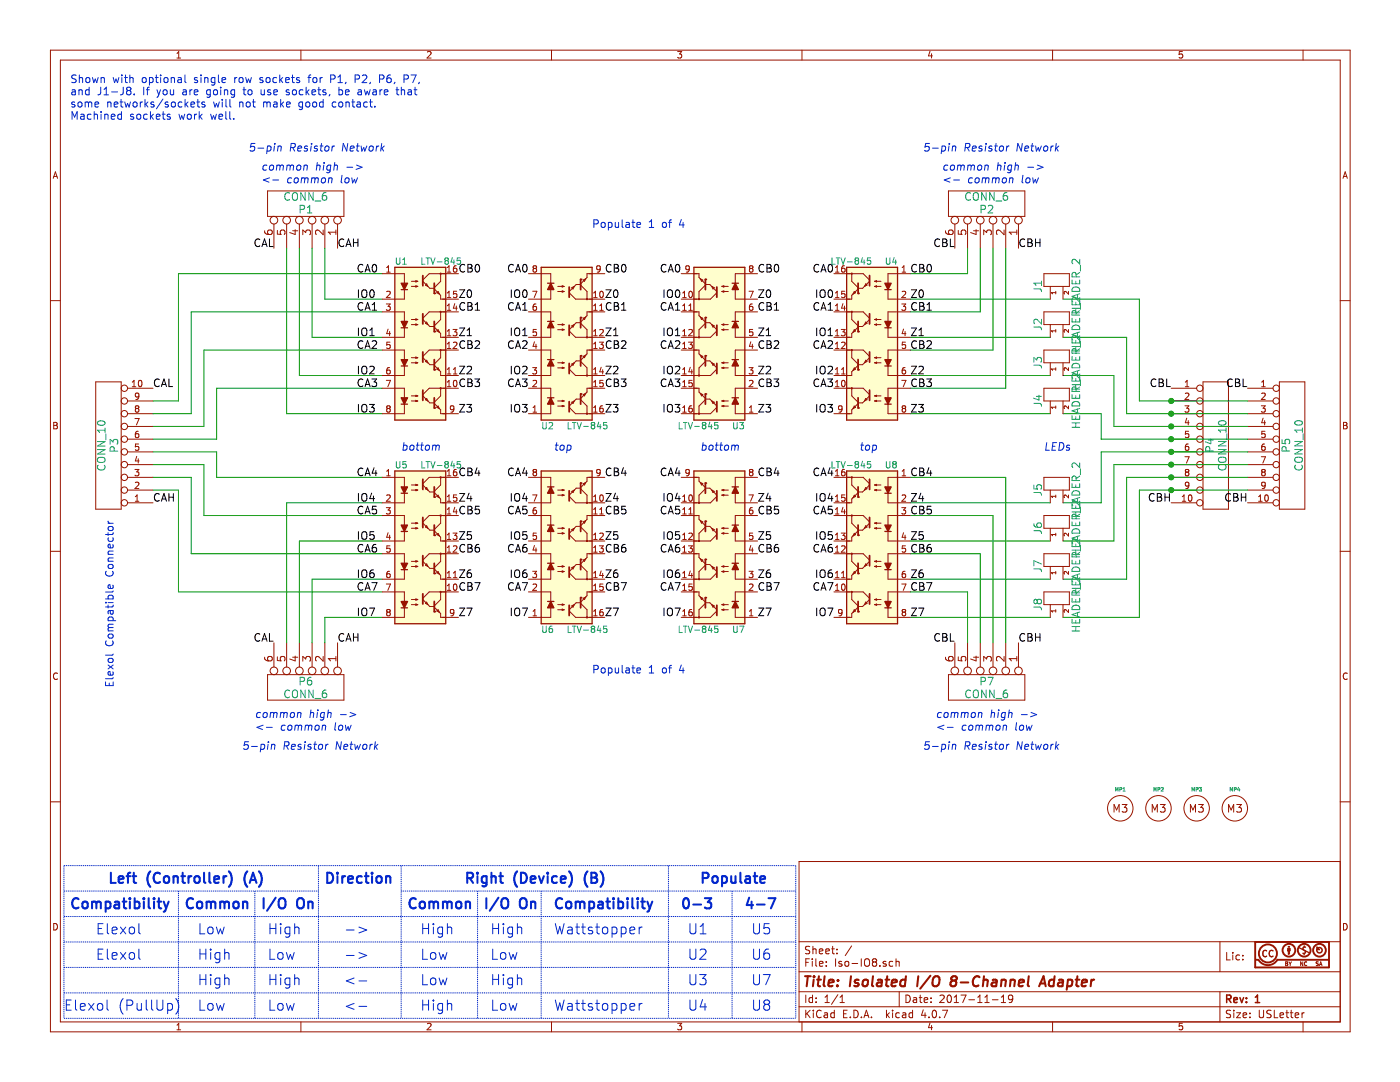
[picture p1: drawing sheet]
<svg xmlns="http://www.w3.org/2000/svg" width="279mm" height="216mm" viewBox="0 0 279 216" stroke-linecap="round" stroke-linejoin="round" font-family="sans-serif">
<g fill="none" stroke="#000" stroke-width=".2">
<path d="M51.8 47.8a.72 .72 0 0 0-1 .5 .72 .72 0 0 0 .7 .9l.3-.2M52.3 49.2l.5-1.5 .5 1.5M52.4 48.8h.7M53.8 47.7v1.5h.7M68.6 47.8a.72 .72 0 0 0-1 .5 .72 .72 0 0 0 .7 .9l.3-.2M69 49.2l.6-1.5 .5 1.5M69.2 48.8h.7M70.5 47.7v1.5M70.5 48.4h.9M71.4 47.7v1.5M71.5 57.8v1.6M72.3 58.1a.5 .5 0 0 1 .5-.3 .5 .5 0 0 1 .4 .5v.9a.53 .53 0 0 1-.6 .2 .53 .53 0 0 1-.4-.5z"/>
<path d="M72.4 52.9a.72 .72 0 0 0-1 .5 .72 .72 0 0 0 .7 .9l.3-.2M72.9 54.3l.5-1.5 .5 1.5M73 53.8h.7M73.9 58l.3-.2a.81 .81 0 0 1 .5 .8 .81 .81 0 0 1-.5 .8l-.3-.2-.1-.4zM74.4 52.9l.3-.1a.81 .81 0 0 1 .5 .7 .81 .81 0 0 1-.5 .8l-.3-.2-.1-.4zM91.7 57.8h1l-1 1.6h1M92.7 52.9a.72 .72 0 0 0-1 .5 .72 .72 0 0 0 .7 .9l.3-.2M93.4 58l.2-.2a.81 .81 0 0 1 .5 .8 .81 .81 0 0 1-.5 .8l-.2-.2-.2-.4zM93.4 52.8h.5l.3 .3-.3 .4 .3 .1 .1 .4-.3 .3h-.6zM93.4 53.5h.5M95.1 52.8h.1a.81 .81 0 0 1 .5 .7 .81 .81 0 0 1-.5 .8 .98 .98 0 0 1-.1-1.5zM102 57.8v1.6"/>
<path d="M102.4 52.9a.72 .72 0 0 0-1 .5 .72 .72 0 0 0 .7 .9l.3-.2M102.8 58.1a.5 .5 0 0 1 .6-.3 .5 .5 0 0 1 .3 .5v.9a.53 .53 0 0 1-.6 .2 .53 .53 0 0 1-.4-.5zM102.9 54.3l.5-1.5 .5 1.5M103 53.8h.7M104.5 58l.2-.2a.81 .81 0 0 1 .5 .8 .81 .81 0 0 1-.5 .8l-.2-.2-.2-.4zM104.5 52.8h.2a.81 .81 0 0 1 .5 .7 .81 .81 0 0 1-.5 .8 .98 .98 0 0 1-.2-1.5zM120.9 57.8h1.1l-1.1 1.6h1.1M122 52.9a.72 .72 0 0 0-1.1 .5 .72 .72 0 0 0 .7 .9l.4-.2M122.6 58l.2-.2a.81 .81 0 0 1 .5 .8 .81 .81 0 0 1-.5 .8l-.2-.2-.2-.4zM122.6 52.8h.5l.3 .3-.3 .4 .3 .1 .1 .4-.3 .3h-.6zM122.6 53.5h.5M124.2 52.9l.2-.1a.81 .81 0 0 1 .5 .7 .81 .81 0 0 1-.5 .8l-.2-.2-.2-.4z"/>
<path d="M132.5 57.8v1.6M132.9 52.9a.72 .72 0 0 0-1 .5 .72 .72 0 0 0 .7 .9l.3-.2M133.4 54.3l.5-1.5 .5 1.5M133.4 57.9a.5 .5 0 0 1 .5 0 .5 .5 0 0 1 .3 .4l-.1 .9a.53 .53 0 0 1-.6 .2 .53 .53 0 0 1-.3-.5v-.6zM133.5 53.8h.7M135 57.9l.2-.1a.81 .81 0 0 1 .5 .8 .81 .81 0 0 1-.5 .8 .98 .98 0 0 1-.2-1.5zM135 52.8h.2a.81 .81 0 0 1 .5 .7 .81 .81 0 0 1-.5 .8 .98 .98 0 0 1-.2-1.5zM151.4 57.8h1l-1 1.6h1M152.4 52.9a.72 .72 0 0 0-1 .5 .72 .72 0 0 0 .7 .9l.3-.2M153.1 58l.2-.2a.81 .81 0 0 1 .5 .8 .81 .81 0 0 1-.5 .8l-.2-.2-.2-.4zM153.1 52.8h.5l.3 .3-.3 .4 .3 .1 .1 .4-.3 .3h-.6zM153.1 53.5h.5"/>
<path d="M154.7 52.8h.2a.81 .81 0 0 1 .5 .7 .81 .81 0 0 1-.5 .8 .98 .98 0 0 1-.2-1.5zM163 57.8v1.6M163.4 52.9a.72 .72 0 0 0-1 .5 .72 .72 0 0 0 .7 .9l.3-.2M163.8 54.3l.5-1.5 .6 1.5M163.9 57.9a.5 .5 0 0 1 .5 0 .5 .5 0 0 1 .3 .4l-.1 .9a.53 .53 0 0 1-.6 .2 .53 .53 0 0 1-.3-.5v-.6zM164 53.8h.7M165.4 58l.2-.2a.81 .81 0 0 1 .6 .8 .81 .81 0 0 1-.6 .8l-.2-.2-.1-.4zM165.4 52.9l.2-.1a.81 .81 0 0 1 .6 .7 .81 .81 0 0 1-.6 .8l-.2-.2-.1-.4zM181.9 57.8h1l-1 1.6h1M182.9 52.9a.72 .72 0 0 0-1 .5 .72 .72 0 0 0 .7 .9l.3-.2M183.5 58l.3-.2a.81 .81 0 0 1 .5 .8 .81 .81 0 0 1-.5 .8l-.3-.2-.1-.4zM183.5 52.8h.6l.3 .3-.3 .4 .3 .1v.4l-.3 .3h-.6z"/>
<path d="M183.5 53.5h.6M185.1 52.9l.3-.1a.81 .81 0 0 1 .5 .7 .81 .81 0 0 1-.5 .8l-.3-.2-.1-.4zM187.5 47.8a.72 .72 0 0 0-1 .5 .72 .72 0 0 0 .7 .9l.3-.2M188.1 47.7h.6l.3 .3-.3 .4 .3 .1v.4l-.3 .3h-.6zM188.1 48.4h.6M189.7 47.7v1.5h.7M204.5 47.8a.72 .72 0 0 0-1 .5 .72 .72 0 0 0 .7 .9l.3-.2M205.1 47.7h.5l.3 .3-.3 .4 .3 .1 .1 .4-.3 .3h-.6zM205.1 48.4h.5M206.7 48.4h.8M206.7 47.7v1.5M207.5 47.7v1.5"/>
<path d="M31.8 75.8a.72 .72 0 0 0-1 .5 .72 .72 0 0 0 .7 .8l.3-.1M32.2 77.1l.5-1.5 .5 1.5M32.3 76.7h.8M33.7 75.6v1.5h.7M71.5 65.5v1.5M71.5 73.1v1.5M72.3 65.7a.5 .5 0 0 1 .5-.2 .5 .5 0 0 1 .4 .5v.8a.53 .53 0 0 1-.6 .2 .53 .53 0 0 1-.4-.5zM72.3 73.3a.5 .5 0 0 1 .5-.2 .5 .5 0 0 1 .4 .5v.8a.53 .53 0 0 1-.6 .2 .53 .53 0 0 1-.4-.5zM72.4 68.1a.72 .72 0 0 0-1 .5 .72 .72 0 0 0 .7 .9l.3-.1M72.4 75.8a.72 .72 0 0 0-1 .5 .72 .72 0 0 0 .7 .8l.3-.1M72.4 60.5a.72 .72 0 0 0-1 .5 .72 .72 0 0 0 .7 .9l.3-.2M72.9 69.5l.5-1.5 .5 1.5"/>
<path d="M72.9 77.1l.5-1.5 .5 1.5M72.9 61.9l.5-1.5 .5 1.5M73 69.1h.7M73 76.7h.7M73 61.5h.7M73.8 67h.9M73.8 73.2l.6-.1 .3 .4-1 1.1h1M73.8 65.9l.4-.4v1.5M74.2 75.6h1l-.5 .6 .3 .1 .2 .2-.1 .5-.2 .1h-.5l-.2-.1M74.3 68.1l.6-.1 .3 .4-1 1.1h1M74.3 61.9h.9M74.3 60.8l.4-.4v1.5"/>
<path d="M91.7 65.5h1l-1 1.5h1M91.7 73.1h1l-1 1.5h1M92.7 68.1a.72 .72 0 0 0-1 .5 .72 .72 0 0 0 .7 .9l.3-.1M92.7 75.8a.72 .72 0 0 0-1 .5 .72 .72 0 0 0 .7 .8l.3-.1M92.7 60.5a.72 .72 0 0 0-1 .5 .72 .72 0 0 0 .7 .9l.3-.2M93.2 67h.9M93.2 73.2l.6-.1 .3 .4-.9 1.1h.9M93.2 65.9l.5-.4v1.5M93.4 68h.5l.3 .3-.3 .4 .3 .2 .1 .3-.3 .3h-.6zM93.4 75.6h.5l.3 .3-.3 .5 .3 .1 .1 .4-.3 .2h-.6zM93.4 60.4h.5l.3 .3-.3 .4 .3 .1 .1 .4-.3 .3h-.6zM93.4 61.1h.5"/>
<path d="M93.4 68.7h.5M93.4 76.4h.5M94.8 75.6h.9l-.5 .6 .4 .1 .1 .2-.1 .5-.2 .1h-.4l-.2-.1M94.8 68.1l.6-.1 .3 .4-.9 1.1h.9M94.8 61.9h.9M94.8 60.8l.5-.4v1.5M102 65.5v1.5M102 73.1v1.5M102.4 68.1a.72 .72 0 0 0-1 .5 .72 .72 0 0 0 .7 .9l.3-.1M102.4 60.5a.72 .72 0 0 0-1 .5 .72 .72 0 0 0 .7 .9l.3-.2M102.4 75.8a.72 .72 0 0 0-1 .5 .72 .72 0 0 0 .7 .8l.3-.1M102.8 65.7a.5 .5 0 0 1 .6-.2 .5 .5 0 0 1 .3 .5v.8a.53 .53 0 0 1-.6 .2 .53 .53 0 0 1-.4-.5z"/>
<path d="M102.8 73.3a.5 .5 0 0 1 .6-.2 .5 .5 0 0 1 .3 .5v.8a.53 .53 0 0 1-.6 .2 .53 .53 0 0 1-.4-.5zM102.9 69.5l.5-1.5 .5 1.5M102.9 77.1l.5-1.5 .5 1.5M102.9 61.9l.5-1.5 .5 1.5M103 69.1h.7M103 76.7h.7M103 61.5h.7M104.2 75.6h1l-.5 .6 .3 .1 .2 .2-.1 .5-.2 .1h-.4l-.3-.1M104.3 68.1l.6-.1 .3 .4-1 1.1h1M104.3 73.2l.6-.1 .3 .4-1 1.1h1M104.3 67h.9M104.3 60.8l.5-.4v1.5"/>
<path d="M104.3 65.9l.5-.4v1.5M104.3 61.9h.9M120.9 65.5h1.1l-1.1 1.5h1.1M120.9 73.1h1.1l-1.1 1.5h1.1M122 60.5a.72 .72 0 0 0-1.1 .5 .72 .72 0 0 0 .7 .9l.4-.2M122 68.1a.72 .72 0 0 0-1.1 .5 .72 .72 0 0 0 .7 .9l.4-.1M122 75.8a.72 .72 0 0 0-1.1 .5 .72 .72 0 0 0 .7 .8l.4-.1M122.4 67h.9M122.4 73.2l.6-.1 .3 .4-.9 1.1h.9M122.4 65.9l.5-.4v1.5M122.6 68h.5l.3 .3-.3 .4 .3 .2 .1 .3-.3 .3h-.6zM122.6 75.6h.5l.3 .3-.3 .5 .3 .1 .1 .4-.3 .2h-.6z"/>
<path d="M122.6 60.4h.5l.3 .3-.3 .4 .3 .1 .1 .4-.3 .3h-.6zM122.6 61.1h.5M122.6 68.7h.5M122.6 76.4h.5M124 75.6h.9l-.5 .6 .4 .1 .1 .2-.1 .5-.2 .1h-.4l-.2-.1M124 68.1l.6-.1 .3 .4-.9 1.1h.9M124 61.9h.9M124 60.8l.5-.4v1.5M132.5 65.5v1.5M132.5 73.1v1.5M132.9 68.1a.72 .72 0 0 0-1 .5 .72 .72 0 0 0 .7 .9l.3-.1M132.9 75.8a.72 .72 0 0 0-1 .5 .72 .72 0 0 0 .7 .8l.3-.1"/>
<path d="M132.9 60.5a.72 .72 0 0 0-1 .5 .72 .72 0 0 0 .7 .9l.3-.2M133.3 73.3a.5 .5 0 0 1 .5-.2 .5 .5 0 0 1 .4 .5l-.1 .8a.53 .53 0 0 1-.6 .2 .53 .53 0 0 1-.3-.5zM133.4 69.5l.5-1.5 .5 1.5M133.4 77.1l.5-1.5 .5 1.5M133.4 61.9l.5-1.5 .5 1.5M133.4 65.5a.5 .5 0 0 1 .5 0 .5 .5 0 0 1 .3 .5l-.1 .8a.53 .53 0 0 1-.6 .2 .53 .53 0 0 1-.3-.5v-.5zM133.5 69.1h.7M133.5 76.7h.7M133.5 61.5h.7M134.7 75.6h1l-.5 .6 .3 .1 .2 .2-.1 .5-.2 .1h-.5l-.2-.1M134.8 67h.9M134.8 73.2l.6-.1 .3 .4-1 1.1h1"/>
<path d="M134.8 68.1l.6-.1 .3 .4-1 1.1h1M134.8 61.9h.9M134.8 60.8l.4-.4v1.5M134.8 65.9l.4-.4v1.5M151.4 65.5h1l-1 1.5h1M151.4 73.1h1l-1 1.5h1M152.4 68.1a.72 .72 0 0 0-1 .5 .72 .72 0 0 0 .7 .9l.3-.1M152.4 75.8a.72 .72 0 0 0-1 .5 .72 .72 0 0 0 .7 .8l.3-.1M152.4 60.5a.72 .72 0 0 0-1 .5 .72 .72 0 0 0 .7 .9l.3-.2M152.9 67h.9M152.9 73.2l.6-.1 .3 .4-.9 1.1h.9M152.9 65.9l.5-.4v1.5"/>
<path d="M153.1 68h.5l.3 .3-.3 .4 .3 .2 .1 .3-.3 .3h-.6zM153.1 75.6h.5l.3 .3-.3 .5 .3 .1 .1 .4-.3 .2h-.6zM153.1 60.4h.5l.3 .3-.3 .4 .3 .1 .1 .4-.3 .3h-.6zM153.1 61.1h.5M153.1 68.7h.5M153.1 76.4h.5M154.5 75.6h.9l-.5 .6 .4 .1 .1 .2-.1 .5-.2 .1h-.4l-.2-.1M154.5 68.1l.6-.1 .3 .4-.9 1.1h.9M154.5 61.9h.9M154.5 60.8l.5-.4v1.5M163 65.5v1.5M163 73.1v1.5"/>
<path d="M163.4 68.1a.72 .72 0 0 0-1 .5 .72 .72 0 0 0 .7 .9l.3-.1M163.4 75.8a.72 .72 0 0 0-1 .5 .72 .72 0 0 0 .7 .8l.3-.1M163.4 60.5a.72 .72 0 0 0-1 .5 .72 .72 0 0 0 .7 .9l.3-.2M163.7 65.7a.5 .5 0 0 1 .6-.2 .5 .5 0 0 1 .4 .5l-.1 .8a.53 .53 0 0 1-.6 .2 .53 .53 0 0 1-.3-.5zM163.8 61.9l.5-1.5 .6 1.5M163.8 69.5l.5-1.5 .6 1.5M163.8 77.1l.5-1.5 .6 1.5M163.9 73.2a.5 .5 0 0 1 .5-.1 .5 .5 0 0 1 .3 .5l-.1 .8a.53 .53 0 0 1-.6 .2 .53 .53 0 0 1-.3-.5v-.5zM164 69.1h.7M164 76.7h.7M164 61.5h.7M165.2 75.6h.9l-.5 .6 .4 .1 .1 .2v.5l-.3 .1h-.4l-.2-.1"/>
<path d="M165.3 68.1l.5-.1 .3 .4-.9 1.1h.9M165.3 73.2l.5-.1 .3 .4-.9 1.1h.9M165.3 67h.8M165.3 60.8l.4-.4v1.5M165.3 65.9l.4-.4v1.5M165.3 61.9h.8M181.9 65.5h1l-1 1.5h1M181.9 73.1h1l-1 1.5h1M182.9 60.5a.72 .72 0 0 0-1 .5 .72 .72 0 0 0 .7 .9l.3-.2M182.9 68.1a.72 .72 0 0 0-1 .5 .72 .72 0 0 0 .7 .9l.3-.1M182.9 75.8a.72 .72 0 0 0-1 .5 .72 .72 0 0 0 .7 .8l.3-.1M183.4 67h.9"/>
<path d="M183.4 73.2l.6-.1 .3 .4-1 1.1h1M183.4 65.9l.5-.4v1.5M183.5 68h.6l.3 .3-.3 .4 .3 .2v.3l-.3 .3h-.6zM183.5 75.6h.6l.3 .3-.3 .5 .3 .1v.4l-.3 .2h-.6zM183.5 60.4h.6l.3 .3-.3 .4 .3 .1v.4l-.3 .3h-.6zM183.5 61.1h.6M183.5 68.7h.6M183.5 76.4h.6M184.9 75.6h1l-.5 .6 .3 .1 .2 .2-.1 .5-.2 .1h-.5l-.2-.1M185 68.1l.6-.1 .3 .4-1 1.1h1M185 61.9h.9M185 60.8l.5-.4v1.5"/>
<path d="M230.7 75.8a.72 .72 0 0 0-1 .5 .72 .72 0 0 0 .7 .8l.3-.1M231.3 75.6h.5l.3 .3-.3 .5 .3 .1 .1 .4-.3 .2h-.6zM231.3 76.4h.5M232.8 75.6v1.5h.8M245.9 75.8a.72 .72 0 0 0-1 .5 .72 .72 0 0 0 .7 .8l.3-.1M246.6 75.6h.5l.3 .3-.3 .5 .3 .1 .1 .4-.4 .2h-.5zM246.6 76.4h.5M248.1 75.6v1.5h.7M31.8 98.6a.72 .72 0 0 0-1 .5 .72 .72 0 0 0 .7 .9l.3-.2M32.2 100l.5-1.5 .5 1.5M32.3 99.6h.8M33.7 98.5v1.5"/>
<path d="M33.7 99.2h.9M34.6 98.5v1.5M71.5 80.7v1.5M71.5 98.5v1.5M72.3 98.7a.5 .5 0 0 1 .5-.2 .5 .5 0 0 1 .4 .5v.8a.53 .53 0 0 1-.6 .2 .53 .53 0 0 1-.4-.5zM72.3 80.9a.5 .5 0 0 1 .5-.2 .5 .5 0 0 1 .4 .5v.8a.53 .53 0 0 1-.6 .2 .53 .53 0 0 1-.4-.5zM72.4 93.5a.72 .72 0 0 0-1 .5 .72 .72 0 0 0 .7 .9l.3-.1M72.9 94.9l.5-1.5 .5 1.5M73 94.5h.7M73.7 80.7h1l-.5 .6 .3 .1 .2 .2-.1 .5-.2 .1h-.5l-.2-.1M74.2 98.4l-.4 1.1h1M74.5 99v1"/>
<path d="M74.7 93.3l-.4 1.1h.9M75 93.9v1M91.7 80.7h1l-1 1.5h1M91.7 98.5h1l-1 1.5h1M92.7 93.5a.72 .72 0 0 0-1 .5 .72 .72 0 0 0 .7 .9l.3-.1M93.2 80.7h.9l-.5 .6 .4 .1 .1 .2-.1 .5-.2 .1h-.4l-.2-.1M93.4 93.4h.5l.3 .3-.3 .4 .3 .2 .1 .3-.3 .3h-.6zM93.4 94.1h.5M93.6 98.4l-.4 1.1h1M94 99v1M95.2 93.3l-.4 1.1h1M95.6 93.9v1"/>
<path d="M102 80.7v1.5M102 98.5v1.5M102.4 93.5a.72 .72 0 0 0-1 .5 .72 .72 0 0 0 .7 .9l.3-.1M102.8 80.9a.5 .5 0 0 1 .6-.2 .5 .5 0 0 1 .3 .5v.8a.53 .53 0 0 1-.6 .2 .53 .53 0 0 1-.4-.5zM102.8 98.7a.5 .5 0 0 1 .6-.2 .5 .5 0 0 1 .3 .5v.8a.53 .53 0 0 1-.6 .2 .53 .53 0 0 1-.4-.5zM102.9 94.9l.5-1.5 .5 1.5M103 94.5h.7M104.2 80.7h1l-.5 .6 .3 .1 .2 .2-.1 .5-.2 .1h-.4l-.3-.1M104.7 93.3l-.4 1.1h1M104.7 98.4l-.4 1.1h1M105 93.9v1M105 99v1"/>
<path d="M120.9 80.7h1.1l-1.1 1.5h1.1M120.9 98.5h1.1l-1.1 1.5h1.1M122 93.5a.72 .72 0 0 0-1.1 .5 .72 .72 0 0 0 .7 .9l.4-.1M122.4 80.7h.9l-.5 .6 .4 .1 .1 .2-.1 .5-.2 .1h-.4l-.2-.1M122.6 93.4h.5l.3 .3-.3 .4 .3 .2 .1 .3-.3 .3h-.6zM122.6 94.1h.5M122.8 98.4l-.4 1.1h1M123.2 99v1M124.4 93.3l-.4 1.1h1M124.8 93.9v1M132.5 80.7v1.5M132.5 98.5v1.5"/>
<path d="M132.9 93.5a.72 .72 0 0 0-1 .5 .72 .72 0 0 0 .7 .9l.3-.1M133.3 98.7a.5 .5 0 0 1 .5-.2 .5 .5 0 0 1 .4 .5l-.1 .8a.53 .53 0 0 1-.6 .2 .53 .53 0 0 1-.3-.5zM133.4 94.9l.5-1.5 .5 1.5M133.4 80.8a.5 .5 0 0 1 .5-.1 .5 .5 0 0 1 .3 .5l-.1 .8a.53 .53 0 0 1-.6 .2 .53 .53 0 0 1-.3-.5v-.5zM133.5 94.5h.7M134.7 80.7h1l-.5 .6 .3 .1 .2 .2-.1 .5-.2 .1h-.5l-.2-.1M135.2 93.3l-.4 1.1h.9M135.2 98.4l-.4 1.1h.9M135.5 93.9v1M135.5 99v1M151.4 80.7h1l-1 1.5h1M151.4 98.5h1l-1 1.5h1"/>
<path d="M152.4 93.5a.72 .72 0 0 0-1 .5 .72 .72 0 0 0 .7 .9l.3-.1M152.9 80.7h.9l-.5 .6 .4 .1 .1 .2-.1 .5-.2 .1h-.4l-.2-.1M153.1 93.4h.5l.3 .3-.3 .4 .3 .2 .1 .3-.3 .3h-.6zM153.1 94.1h.5M153.3 98.4l-.4 1.1h1M153.7 99v1M154.9 93.3l-.4 1.1h1M155.3 93.9v1M163 80.7v1.5M163 98.5v1.5M163.4 93.5a.72 .72 0 0 0-1 .5 .72 .72 0 0 0 .7 .9l.3-.1M163.7 80.9a.5 .5 0 0 1 .6-.2 .5 .5 0 0 1 .4 .5l-.1 .8a.53 .53 0 0 1-.6 .2 .53 .53 0 0 1-.3-.5z"/>
<path d="M163.8 94.9l.5-1.5 .6 1.5M163.9 98.6a.5 .5 0 0 1 .5-.1 .5 .5 0 0 1 .3 .5l-.1 .8a.53 .53 0 0 1-.6 .2 .53 .53 0 0 1-.3-.5v-.5zM164 94.5h.7M165.2 80.7h.9l-.5 .6 .4 .1 .1 .2v.5l-.3 .1h-.4l-.2-.1M165.6 93.3l-.3 1.1h.9M165.6 98.4l-.3 1.1h.9M166 93.9v1M166 99v1M181.9 80.7h1l-1 1.5h1M181.9 98.5h1l-1 1.5h1M182.9 93.5a.72 .72 0 0 0-1 .5 .72 .72 0 0 0 .7 .9l.3-.1M183.3 80.7h1l-.5 .6 .3 .1 .2 .2-.1 .5-.2 .1h-.5l-.2-.1"/>
<path d="M183.5 93.4h.6l.3 .3-.3 .4 .3 .2v.3l-.3 .3h-.6zM183.5 94.1h.6M183.8 98.4l-.4 1.1h1M184.1 99v1M185.4 93.3l-.4 1.1h1M185.7 93.9v1M230.3 98.6a.72 .72 0 0 0-1 .5 .72 .72 0 0 0 .7 .9l.3-.2M231 98.5h.5l.3 .3-.3 .4 .3 .1 .1 .4-.3 .3h-.6zM231 99.2h.5M232.5 99.2h.9M232.5 98.5v1.5M233.4 98.5v1.5"/>
<path d="M245.6 98.6a.72 .72 0 0 0-1.1 .5 .72 .72 0 0 0 .8 .9l.3-.2M246.2 98.5h.5l.3 .3-.3 .4 .3 .1 .1 .4-.3 .3h-.6zM246.2 99.2h.5M247.7 99.2h.9M247.7 98.5v1.5M248.6 98.5v1.5M71.5 106.1v1.5M71.5 113.7v1.5M72.3 106.3a.5 .5 0 0 1 .5-.2 .5 .5 0 0 1 .4 .5v.8a.53 .53 0 0 1-.6 .2 .53 .53 0 0 1-.4-.5zM72.3 113.9a.5 .5 0 0 1 .5-.2 .5 .5 0 0 1 .4 .5v.8a.53 .53 0 0 1-.6 .2 .53 .53 0 0 1-.4-.5zM72.4 101.2a.72 .72 0 0 0-1 .5 .72 .72 0 0 0 .7 .8l.3-.1M72.4 108.8a.72 .72 0 0 0-1 .5 .72 .72 0 0 0 .7 .9l.3-.2"/>
<path d="M72.4 116.4a.72 .72 0 0 0-1 .5 .72 .72 0 0 0 .7 .9l.3-.2M72.9 102.5l.5-1.5 .5 1.5M72.9 110.2l.5-1.6 .5 1.6M72.9 117.8l.5-1.5 .5 1.5M73 102.1h.7M73 109.7h.7M73 117.3h.7M74.2 116.3h1l-.6 1.5M74.5 113.7l-.4 .1a.99 .99 0 0 0 0 1.4l.5-.1 .1-.5-.3-.3h-.3l-.3 .3M74.6 106.1h-.7l-.1 .7 .2-.1 .5 .1 .2 .5-.3 .3-.6-.1M75 108.6l-.4 .1a.99 .99 0 0 0 0 1.5l.5-.2 .1-.5-.3-.3h-.3l-.3 .3M75.1 101h-.7l-.1 .8 .2-.2 .5 .1 .2 .6-.3 .2-.6-.1"/>
<path d="M91.7 106.1h1l-1 1.5h1M91.7 113.7h1l-1 1.5h1M92.7 101.2a.72 .72 0 0 0-1 .5 .72 .72 0 0 0 .7 .8l.3-.1M92.7 108.8a.72 .72 0 0 0-1 .5 .72 .72 0 0 0 .7 .9l.3-.2M92.7 116.4a.72 .72 0 0 0-1 .5 .72 .72 0 0 0 .7 .9l.3-.2M93.4 101h.5l.3 .3-.3 .5 .3 .1 .1 .4-.3 .2h-.6zM93.4 108.6h.5l.3 .3-.3 .5 .3 .1 .1 .4-.3 .3h-.6zM93.4 116.3h.5l.3 .3-.3 .4 .3 .1 .1 .4-.3 .3h-.6zM93.4 101.8h.5M93.4 109.4h.5M93.4 117h.5M94 113.7l-.5 .1a.99 .99 0 0 0 0 1.4l.5-.1 .1-.5-.3-.3h-.3l-.3 .3"/>
<path d="M94 106.1h-.7l-.1 .7 .3-.1 .5 .1 .1 .5-.3 .3-.6-.1M94.8 116.3h1l-.7 1.5M95.6 108.6l-.5 .1a.99 .99 0 0 0 0 1.5l.5-.2 .1-.5-.3-.3h-.3l-.3 .3M95.6 101h-.7l-.1 .8 .3-.2 .5 .1 .1 .6-.3 .2-.6-.1M102 106.1v1.5M102 113.7v1.5M102.4 101.2a.72 .72 0 0 0-1 .5 .72 .72 0 0 0 .7 .8l.3-.1M102.4 108.8a.72 .72 0 0 0-1 .5 .72 .72 0 0 0 .7 .9l.3-.2M102.4 116.4a.72 .72 0 0 0-1 .5 .72 .72 0 0 0 .7 .9l.3-.2M102.8 106.3a.5 .5 0 0 1 .6-.2 .5 .5 0 0 1 .3 .5v.8a.53 .53 0 0 1-.6 .2 .53 .53 0 0 1-.4-.5zM102.8 113.9a.5 .5 0 0 1 .6-.2 .5 .5 0 0 1 .3 .5v.8a.53 .53 0 0 1-.6 .2 .53 .53 0 0 1-.4-.5zM102.9 102.5l.5-1.5 .5 1.5"/>
<path d="M102.9 110.2l.5-1.6 .5 1.6M102.9 117.8l.5-1.5 .5 1.5M103 102.1h.7M103 109.7h.7M103 117.3h.7M104.2 116.3h1.1l-.7 1.5M105 108.6l-.4 .1a.99 .99 0 0 0 0 1.5l.5-.2 .1-.5-.3-.3h-.3l-.3 .3M105 113.7l-.4 .1a.99 .99 0 0 0 0 1.4l.5-.1 .1-.5-.3-.3h-.3l-.3 .3M105.1 101h-.7l-.1 .8 .2-.2 .5 .1 .2 .6-.3 .2-.6-.1M105.1 106.1h-.7l-.1 .7 .2-.1 .5 .1 .2 .5-.3 .3-.6-.1M120.9 106.1h1.1l-1.1 1.5h1.1M120.9 113.7h1.1l-1.1 1.5h1.1"/>
<path d="M122 101.2a.72 .72 0 0 0-1.1 .5 .72 .72 0 0 0 .7 .8l.4-.1M122 108.8a.72 .72 0 0 0-1.1 .5 .72 .72 0 0 0 .7 .9l.4-.2M122 116.4a.72 .72 0 0 0-1.1 .5 .72 .72 0 0 0 .7 .9l.4-.2M122.6 108.6h.5l.3 .3-.3 .5 .3 .1 .1 .4-.3 .3h-.6zM122.6 101h.5l.3 .3-.3 .5 .3 .1 .1 .4-.3 .2h-.6zM122.6 116.3h.5l.3 .3-.3 .4 .3 .1 .1 .4-.3 .3h-.6zM122.6 101.8h.5M122.6 109.4h.5M122.6 117h.5M123.2 113.7l-.5 .1a.99 .99 0 0 0 0 1.4l.5-.1 .1-.5-.3-.3h-.3l-.3 .3M123.2 106.1h-.7l-.1 .7 .3-.1 .5 .1 .1 .5-.3 .3-.6-.1M124 116.3h1l-.7 1.5"/>
<path d="M124.8 108.6l-.5 .1a.99 .99 0 0 0 0 1.5l.5-.2 .1-.5-.3-.3h-.3l-.3 .3M124.8 101h-.7l-.1 .8 .3-.2 .5 .1 .1 .6-.3 .2-.6-.1M132.5 106.1v1.5M132.5 113.7v1.5M132.9 101.2a.72 .72 0 0 0-1 .5 .72 .72 0 0 0 .7 .8l.3-.1M132.9 108.8a.72 .72 0 0 0-1 .5 .72 .72 0 0 0 .7 .9l.3-.2M132.9 116.4a.72 .72 0 0 0-1 .5 .72 .72 0 0 0 .7 .9l.3-.2M133.3 106.3a.5 .5 0 0 1 .5-.2 .5 .5 0 0 1 .4 .5l-.1 .8a.53 .53 0 0 1-.6 .2 .53 .53 0 0 1-.3-.5zM133.4 102.5l.5-1.5 .5 1.5M133.4 110.2l.5-1.6 .5 1.6M133.4 117.8l.5-1.5 .5 1.5M133.4 113.8a.5 .5 0 0 1 .5 0 .5 .5 0 0 1 .3 .4l-.1 .8a.53 .53 0 0 1-.6 .2 .53 .53 0 0 1-.3-.5v-.5z"/>
<path d="M133.5 102.1h.7M133.5 109.7h.7M133.5 117.3h.7M134.7 116.3h1l-.6 1.5M135.5 113.7l-.4 .1a.99 .99 0 0 0 0 1.4l.5-.1 .1-.5-.3-.3h-.3l-.3 .3M135.5 108.6l-.4 .1a.99 .99 0 0 0 0 1.5l.5-.2 .1-.5-.3-.3h-.3l-.3 .3M135.6 106.1h-.7l-.1 .7 .2-.1 .5 .1 .2 .5-.3 .3-.6-.1M135.6 101h-.7l-.1 .8 .2-.2 .5 .1 .2 .6-.3 .2-.6-.1M151.4 106.1h1l-1 1.5h1M151.4 113.7h1l-1 1.5h1M152.4 101.2a.72 .72 0 0 0-1 .5 .72 .72 0 0 0 .7 .8l.3-.1M152.4 108.8a.72 .72 0 0 0-1 .5 .72 .72 0 0 0 .7 .9l.3-.2"/>
<path d="M152.4 116.4a.72 .72 0 0 0-1 .5 .72 .72 0 0 0 .7 .9l.3-.2M153.1 101h.5l.3 .3-.3 .5 .3 .1 .1 .4-.3 .2h-.6zM153.1 108.6h.5l.3 .3-.3 .5 .3 .1 .1 .4-.3 .3h-.6zM153.1 116.3h.5l.3 .3-.3 .4 .3 .1 .1 .4-.3 .3h-.6zM153.1 101.8h.5M153.1 109.4h.5M153.1 117h.5M153.7 113.7l-.5 .1a.99 .99 0 0 0 0 1.4l.5-.1 .1-.5-.3-.3h-.3l-.3 .3M153.7 106.1h-.7l-.1 .7 .2-.1 .6 .1 .1 .5-.3 .3-.6-.1M154.5 116.3h1l-.7 1.5M155.3 108.6l-.5 .1a.99 .99 0 0 0 0 1.5l.5-.2 .1-.5-.3-.3h-.3l-.3 .3M155.3 101h-.7l-.1 .8 .2-.2 .6 .1 .1 .6-.3 .2-.6-.1"/>
<path d="M163 106.1v1.5M163 113.7v1.5M163.4 101.2a.72 .72 0 0 0-1 .5 .72 .72 0 0 0 .7 .8l.3-.1M163.4 108.8a.72 .72 0 0 0-1 .5 .72 .72 0 0 0 .7 .9l.3-.2M163.4 116.4a.72 .72 0 0 0-1 .5 .72 .72 0 0 0 .7 .9l.3-.2M163.7 113.9a.5 .5 0 0 1 .6-.2 .5 .5 0 0 1 .4 .5l-.1 .8a.53 .53 0 0 1-.6 .2 .53 .53 0 0 1-.3-.5zM163.8 102.5l.5-1.5 .6 1.5M163.8 110.2l.5-1.6 .6 1.6M163.8 117.8l.5-1.5 .6 1.5M163.9 106.2a.5 .5 0 0 1 .5-.1 .5 .5 0 0 1 .3 .5l-.1 .8a.53 .53 0 0 1-.6 .2 .53 .53 0 0 1-.3-.5v-.5zM164 102.1h.7M164 109.7h.7"/>
<path d="M164 117.3h.7M165.2 116.3h1l-.6 1.5M166 108.6l-.4 .1a.99 .99 0 0 0 0 1.5l.5-.2v-.5l-.3-.3h-.2l-.3 .3M166 113.7l-.4 .1a.99 .99 0 0 0 0 1.4l.5-.1v-.5l-.3-.3h-.2l-.3 .3M166.1 101h-.8v.8l.2-.2 .5 .1 .1 .6-.3 .2-.5-.1M166.1 106.1h-.8v.7l.2-.1 .5 .1 .1 .5-.3 .3-.5-.1M181.9 106.1h1l-1 1.5h1M181.9 113.7h1l-1 1.5h1M182.9 101.2a.72 .72 0 0 0-1 .5 .72 .72 0 0 0 .7 .8l.3-.1M182.9 108.8a.72 .72 0 0 0-1 .5 .72 .72 0 0 0 .7 .9l.3-.2M182.9 116.4a.72 .72 0 0 0-1 .5 .72 .72 0 0 0 .7 .9l.3-.2M183.5 101h.6l.3 .3-.3 .5 .3 .1v.4l-.3 .2h-.6z"/>
<path d="M183.5 108.6h.6l.3 .3-.3 .5 .3 .1v.4l-.3 .3h-.6zM183.5 116.3h.6l.3 .3-.3 .4 .3 .1v.4l-.3 .3h-.6zM183.5 101.8h.6M183.5 109.4h.6M183.5 117h.6M184.1 113.7l-.4 .1a.99 .99 0 0 0 0 1.4l.5-.1 .1-.5-.3-.3h-.3l-.3 .3M184.2 106.1h-.7l-.1 .7 .2-.1 .5 .1 .2 .5-.3 .3-.6-.1M184.9 116.3h1.1l-.7 1.5M185.7 108.6l-.4 .1a.99 .99 0 0 0 0 1.5l.5-.2 .1-.5-.3-.3h-.3l-.3 .3M185.8 101h-.7l-.1 .8 .2-.2 .5 .1 .2 .6-.3 .2-.6-.1M51.8 126.6a.72 .72 0 0 0-1 .5 .72 .72 0 0 0 .7 .8l.3-.1M52.3 127.9l.5-1.5 .5 1.5"/>
<path d="M52.4 127.5h.7M53.8 126.4v1.5h.7M68.6 126.6a.72 .72 0 0 0-1 .5 .72 .72 0 0 0 .7 .8l.3-.1M69 127.9l.6-1.5 .5 1.5M69.2 127.5h.7M70.5 126.4v1.5M70.5 127.2h.9M71.4 126.4v1.5M71.5 121.3v1.6M72.3 121.6a.5 .5 0 0 1 .5-.3 .5 .5 0 0 1 .4 .5v.9a.53 .53 0 0 1-.6 .2 .53 .53 0 0 1-.4-.5zM73.7 121.3h1.1l-.7 1.6M91.7 121.3h1l-1 1.6h1"/>
<path d="M93.2 121.3h1l-.7 1.6M102 121.3v1.6M102.8 121.6a.5 .5 0 0 1 .6-.3 .5 .5 0 0 1 .3 .5v.9a.53 .53 0 0 1-.6 .2 .53 .53 0 0 1-.4-.5zM104.2 121.3h1.1l-.7 1.6M120.9 121.3h1.1l-1.1 1.6h1.1M122.4 121.3h1l-.7 1.6M132.5 121.3v1.6M133.3 121.6a.5 .5 0 0 1 .5-.3 .5 .5 0 0 1 .4 .5l-.1 .9a.53 .53 0 0 1-.6 .2 .53 .53 0 0 1-.3-.5zM134.7 121.3h1l-.6 1.6M151.4 121.3h1l-1 1.6h1M152.9 121.3h1l-.7 1.6M163 121.3v1.6"/>
<path d="M163.9 121.4a.5 .5 0 0 1 .5 0 .5 .5 0 0 1 .3 .4l-.1 .9a.53 .53 0 0 1-.6 .2 .53 .53 0 0 1-.3-.5v-.6zM165.2 121.3h1l-.6 1.6M181.9 121.3h1l-1 1.6h1M183.3 121.3h1.1l-.7 1.6M187.5 126.6a.72 .72 0 0 0-1 .5 .72 .72 0 0 0 .7 .8l.3-.1M188.1 126.4h.6l.3 .3-.3 .5 .3 .1v.4l-.3 .2h-.6zM188.1 127.2h.6M189.7 126.4v1.5h.7M204.5 126.6a.72 .72 0 0 0-1 .5 .72 .72 0 0 0 .7 .8l.3-.1M205.1 126.4h.5l.3 .3-.3 .5 .3 .1 .1 .4-.3 .2h-.6zM205.1 127.2h.5M206.7 127.2h.8"/>
<path d="M206.7 126.4v1.5M207.5 126.4v1.5"/>
</g>
<g fill="none" stroke="#981200" stroke-width=".2">
<path d="M53.4 38.1h15.2v5.1h-15.2zM189.3 38.1h15.2v5.1h-15.2zM52.8 46.1l.1 .4a.99 .99 0 0 0 1.4 0l-.1-.5-.5-.1-.3 .3v.3l.3 .3M54.7 44.7v4.8M55.4 46v.7l.7 .1-.2-.2 .1-.5 .6-.2 .3 .3-.2 .6M57.2 44.7v4.8M58.4 46.1h1M58.9 45.8v1l-1.1-.4M59.7 44.7v4.8M60.4 46.8v-.9l.6 .5 .1-.3 .2-.2 .5 .1 .2 .2v.4l-.2 .2M62.3 44.7v4.8M64.5 45.9v.9l-1.1-.9-.4 .3 .1 .6"/>
<path d="M64.8 44.7v4.8M67 45.9v.9M67 46.3h-1.5l.4 .5M67.4 44.7v4.8M78.8 54.6h1.9v1.9M80.7 57.8v1.9h-1.9M84.4 56.1l1.4 1.4h.9M86.7 57.7l1.2 1.2v.8h1.1M87.9 54.6v1.5l-1.2 1.3M89 54.6h-3.3l-1.3 1.3M188.7 46.1l.1 .4a.99 .99 0 0 0 1.4 0l-.1-.5-.5-.1-.3 .3v.3l.3 .3M190.6 44.7v4.8"/>
<path d="M191.2 46v.7l.8 .1-.2-.2 .1-.5 .6-.2 .3 .3-.2 .6M193.1 44.7v4.8M194.3 46.1h1M194.8 45.8v1l-1.1-.4M195.6 44.7v4.8M196.3 46.8v-.9l.6 .5 .1-.3 .2-.2 .5 .1 .1 .2v.4l-.1 .2M198.2 44.7v4.8M200.4 45.9v.9l-1.1-.9-.4 .3 .1 .6M200.7 44.7v4.8M202.9 46.3h-1.5l.4 .5M202.9 45.9v.9M203.3 44.7v4.8"/>
<path d="M208.3 54.6h5.1v2.5h-5.1zM209.6 57.1v2.6M210.7 58.1v.5M210.7 58.4h-.9l.3 .2M212.1 57.1v2.6M213.2 58.1v.6l-.6-.6-.3 .2 .2 .3M19.1 76.2h5.1v25.4h-5.1zM25.5 77.5h5M26.4 77.2h.7M26.4 76.3l.4-.4v1.3M27.7 79l-.2 .2h-.3l-.2-.2 .1-.5 .4-.1 .2 .3a.84 .84 0 0 1-.3 1h-.3M27.7 76l.2-.1a.67 .67 0 0 1 .4 .6 .67 .67 0 0 1-.4 .7l-.3-.5z"/>
<path d="M78.8 77.5h1.9v1.9M78.8 62.2h1.9v1.9M78.8 69.8h1.9v2M80.7 73v1.9h-1.9M80.7 65.4v1.9h-1.9M84.4 79l1.4 1.4h.9M84.4 71.4l1.4 1.4h.9M84.4 63.8l1.4 1.4h.9M86.7 72.9l1.2 1.3v.7h1.1M86.7 65.3l1.2 1.2v.8h1.1M87.9 77.5v1.5l-1.2 1.3M87.9 69.8v1.6l-1.2 1.2"/>
<path d="M87.9 62.2v1.6l-1.2 1.2M89 77.5h-3.3l-1.3 1.2M89 62.2h-3.3l-1.3 1.3M89 69.8h-3.3l-1.3 1.3M208.3 77.5h5.1v2.5h-5.1zM208.3 62.2h5.1v2.6h-5.1zM208.3 69.8h5.1v2.6h-5.1zM209.6 64.8v2.5M209.6 72.4v2.5M210.7 65.8v.5M210.7 73.4v.5M210.7 66h-.9l.3 .3"/>
<path d="M210.7 73.6h-.9l.3 .3M212.1 64.8v2.5M212.1 72.4v2.5M213.2 65.8v.5l-.6-.5-.3 .1 .2 .4M213.2 73.4v.5l-.6-.5-.3 .2 .2 .3M233.7 77.5h5.1M236.6 78.5l.4-.1 .3 .4-.8 .9h.8M236.6 77.2h.7M236.6 76.3l.3-.4v1.3M240.1 76.2h5.1v25.4h-5.1zM249 77.5h5.1M251.8 78.5l.5-.1 .2 .4-.8 .9h.8"/>
<path d="M251.8 77.2h.7M251.8 76.3l.4-.4v1.3M255.3 76.2h5.1v25.4h-5.1zM25.5 97.8h5M25.5 95.2h5M25.5 92.7h5M25.5 90.2h5M25.5 87.6h5M25.5 85.1h5M25.5 82.5h5M25.5 80h5M26.9 93.7h.8l-.4 .5 .4 .1v.5l-.2 .1-.6-.1"/>
<path d="M26.9 83.5h.9l-.6 1.3M27 99.1l.4-.3v1.2M27 96.3l.5-.1 .2 .4-.8 .9h.8M27.2 81.5l-.2-.2 .2-.3 .5 .1v.2l-.2 .2M27.2 81.5l-.2 .3 .1 .3 .1 .1h.3l.2-.2v-.4l-.2-.1M27.2 81.5h.3M27.3 91.1l-.3 .9h.8M27.6 86.1h-.4l-.1 .3-.1 .7 .2 .2 .5-.1v-.4l-.1-.2-.4-.1-.2 .3M27.6 91.5v.9M27.7 88.6h-.6l-.1 .6 .2-.1 .5 .1v.5l-.2 .2-.5-.2M80.7 80.6v1.9h-1.9M86.7 80.5l1.2 1.3v.7h1.1"/>
<path d="M208.3 95.2h5.1v2.6h-5.1zM209.6 80v2.5M209.6 97.8v2.5M210.7 81v.5M210.7 98.8v.5M210.7 81.3h-.9l.3 .2M210.7 99h-.9l.3 .3M212.1 80v2.5M212.1 97.8v2.5M213.2 81v.6l-.6-.6-.3 .2 .2 .3M213.2 98.8v.5l-.6-.5-.3 .2 .2 .3M233.7 97.8h5.1"/>
<path d="M233.7 95.2h5.1M233.7 92.7h5.1M233.7 90.2h5.1M233.7 87.6h5.1M233.7 85.1h5.1M233.7 82.5h5.1M233.7 80h5.1M235.9 99.1l.4-.3v1.2M236.5 81h.8l-.5 .5 .4 .1v.5l-.2 .1-.5-.1M236.5 91.1h.8l-.5 1.3M236.8 94.2l-.2-.2 .2-.3 .4 .1 .1 .2-.3 .2M236.8 94.2l-.2 .3v.3l.2 .1h.2l.3-.2-.1-.4-.2-.1"/>
<path d="M236.8 94.2h.2M236.8 83.4l-.2 1h.7M237.1 88.6h-.3l-.2 .3v.7l.2 .3 .4-.2 .1-.4-.2-.2h-.3l-.2 .2M237.1 83.9v.9M237.2 86.1h-.6v.5l.1-.1 .5 .1v.6l-.2 .1-.4-.1M237.3 98.9l.1-.1a.67 .67 0 0 1 .5 .6 .67 .67 0 0 1-.5 .6l-.2-.5zM237.3 96.7l-.3 .3h-.2l-.2-.3 .1-.4 .3-.1 .3 .2a.84 .84 0 0 1-.4 1.1h-.2M249 97.8h5.1M249 95.2h5.1M249 92.7h5.1M249 90.2h5.1M249 87.6h5.1"/>
<path d="M249 85.1h5.1M249 82.5h5.1M249 80h5.1M251.2 99.1l.3-.3v1.2M251.7 81h.8l-.4 .5 .4 .1v.5l-.2 .1-.6-.1M251.7 91.1h.9l-.6 1.3M252 94.2l-.2-.2 .2-.3 .5 .1v.2l-.2 .2M252 94.2l-.2 .3v.3l.2 .1h.3l.2-.2v-.4l-.2-.1M252 94.2h.3M252.1 83.4l-.3 1h.8M252.4 88.6h-.4l-.2 .3v.7l.2 .3 .5-.2v-.4l-.1-.2h-.4l-.2 .2M252.4 83.9v.9"/>
<path d="M252.5 86.1h-.7v.5l.2-.1 .5 .1v.6l-.2 .1-.5-.1M252.5 98.9l.2-.1a.67 .67 0 0 1 .4 .6 .67 .67 0 0 1-.4 .6l-.3-.5zM252.5 96.7l-.2 .3h-.3l-.2-.3 .1-.4 .4-.1 .2 .2a.84 .84 0 0 1-.3 1.1h-.3M25.5 100.3h5M27 100h.7M208.3 102.9h5.1v2.5h-5.1zM208.3 110.5h5.1v2.5h-5.1zM208.3 118.1h5.1v2.5h-5.1zM209.6 105.4v2.5M209.6 113v2.6M210.7 106.4v.5M210.7 114v.5"/>
<path d="M210.7 106.7h-.9l.3 .2M210.7 114.3h-.9l.3 .2M212.1 105.4v2.5M212.1 113v2.6M213.2 106.4v.6l-.6-.6-.3 .2 .2 .3M213.2 114v.6l-.6-.6-.3 .2 .2 .3M233.7 100.3h5.1M235.9 100h.8M249 100.3h5.1M251.2 100h.7M52.8 131.1l.1 .5a.99 .99 0 0 0 1.4 0l-.1-.5-.5-.1-.3 .3v.3l.3 .3M53.4 134.6h15.2v5.1h-15.2z"/>
<path d="M54.7 128.3v4.8M55.4 131.1v.7l.7 .1-.2-.3 .1-.5 .6-.1 .3 .3-.2 .6M57.2 128.3v4.8M58.4 131.1h1M58.9 130.9v1l-1.1-.4M59.7 128.3v4.8M60.4 131.9v-.9l.6 .5 .1-.4 .2-.1 .5 .1 .2 .2v.4l-.2 .2M62.3 128.3v4.8M64.5 131v.9l-1.1-.9-.4 .3 .1 .6M64.8 128.3v4.8M67 131v.9M67 131.4h-1.5l.4 .5"/>
<path d="M67.4 128.3v4.8M188.7 131.1l.1 .5a.99 .99 0 0 0 1.4 0l-.1-.5-.5-.1-.3 .3v.3l.3 .3M189.3 134.6h15.2v5.1h-15.2zM190.6 128.3v4.8M191.2 131.1v.7l.8 .1-.2-.3 .1-.5 .6-.1 .3 .3-.2 .6M193.1 128.3v4.8M194.3 131.1h1M194.8 130.9v1l-1.1-.4M195.6 128.3v4.8M196.3 131.9v-.9l.6 .5 .1-.4 .2-.1 .5 .1 .1 .2v.4l-.1 .2M198.2 128.3v4.8M200.4 131v.9l-1.1-.9-.4 .3 .1 .6"/>
<path d="M200.7 128.3v4.8M202.9 131.4h-1.5l.4 .5M202.9 131v.9M203.3 128.3v4.8M209.6 120.6v2.6M210.7 121.6v.5M210.7 121.9h-.9l.3 .2M212.1 120.6v2.6M213.2 121.6v.6l-.6-.6-.3 .2 .2 .3M222.3 162.1v-1.6l.5 1.1 .5-1.1v1.6M224 160.5h.9l-.5 .6 .3 .1 .2 .2-.1 .5-.2 .2h-.4l-.2-.2M230 162.1v-1.6l.5 1.1 .5-1.1v1.6"/>
<path d="M231.6 160.5h.9l-.5 .6 .4 .1 .1 .2-.1 .5-.2 .2h-.4l-.2-.2M237.6 162.1v-1.6l.5 1.1 .5-1.1v1.6M239.2 160.5h.9l-.5 .6 .4 .1 .1 .2v.5l-.3 .2h-.4l-.2-.2M245.2 162.1v-1.6l.5 1.1 .5-1.1v1.6M246.8 160.5h1l-.6 .6 .4 .1 .2 .2-.1 .5-.2 .2h-.5l-.2-.2"/>
<circle cx="54.7" cy="43.9" r=".76"/>
<circle cx="57.2" cy="43.9" r=".76"/>
<circle cx="59.7" cy="43.9" r=".76"/>
<circle cx="62.3" cy="43.9" r=".76"/>
<circle cx="64.8" cy="43.9" r=".76"/>
<circle cx="67.4" cy="43.9" r=".76"/>
<circle cx="87.9" cy="54.6" r=".13"/>
<circle cx="190.6" cy="43.9" r=".76"/>
<circle cx="193.1" cy="43.9" r=".76"/>
<circle cx="195.6" cy="43.9" r=".76"/>
<circle cx="198.2" cy="43.9" r=".76"/>
<circle cx="200.7" cy="43.9" r=".76"/>
<circle cx="203.3" cy="43.9" r=".76"/>
<circle cx="24.8" cy="77.5" r=".64"/>
<circle cx="87.9" cy="69.8" r=".13"/>
<circle cx="87.9" cy="62.2" r=".13"/>
<circle cx="87.9" cy="77.5" r=".13"/>
<circle cx="239.5" cy="77.5" r=".64"/>
<circle cx="254.7" cy="77.5" r=".64"/>
<circle cx="24.8" cy="85.1" r=".64"/>
<circle cx="24.8" cy="90.2" r=".64"/>
<circle cx="24.8" cy="92.7" r=".64"/>
<circle cx="24.8" cy="82.6" r=".64"/>
<circle cx="24.8" cy="97.8" r=".64"/>
<circle cx="24.8" cy="80" r=".64"/>
<circle cx="24.8" cy="95.3" r=".64"/>
<circle cx="24.8" cy="87.6" r=".64"/>
<circle cx="239.5" cy="80" r=".64"/>
<circle cx="239.5" cy="82.6" r=".64"/>
<circle cx="239.5" cy="87.6" r=".64"/>
<circle cx="239.5" cy="90.2" r=".64"/>
<circle cx="239.5" cy="85.1" r=".64"/>
<circle cx="239.5" cy="95.3" r=".64"/>
<circle cx="239.5" cy="97.8" r=".64"/>
<circle cx="239.5" cy="92.7" r=".64"/>
<circle cx="254.7" cy="87.6" r=".64"/>
<circle cx="254.7" cy="85.1" r=".64"/>
<circle cx="254.7" cy="80" r=".64"/>
<circle cx="254.7" cy="95.3" r=".64"/>
<circle cx="254.7" cy="97.8" r=".64"/>
<circle cx="254.7" cy="82.6" r=".64"/>
<circle cx="254.7" cy="90.2" r=".64"/>
<circle cx="254.7" cy="92.7" r=".64"/>
<circle cx="24.8" cy="100.3" r=".64"/>
<circle cx="239.5" cy="100.3" r=".64"/>
<circle cx="254.7" cy="100.3" r=".64"/>
<circle cx="54.7" cy="133.9" r=".76"/>
<circle cx="57.2" cy="133.9" r=".76"/>
<circle cx="59.7" cy="133.9" r=".76"/>
<circle cx="62.3" cy="133.9" r=".76"/>
<circle cx="64.8" cy="133.9" r=".76"/>
<circle cx="67.4" cy="133.9" r=".76"/>
<circle cx="190.6" cy="133.9" r=".76"/>
<circle cx="193.1" cy="133.9" r=".76"/>
<circle cx="195.6" cy="133.9" r=".76"/>
<circle cx="198.2" cy="133.9" r=".76"/>
<circle cx="200.7" cy="133.9" r=".76"/>
<circle cx="203.3" cy="133.9" r=".76"/>
<circle cx="223.6" cy="161.3" r="2.54"/>
<circle cx="231.2" cy="161.3" r="2.54"/>
<circle cx="238.8" cy="161.3" r="2.54"/>
<circle cx="246.4" cy="161.3" r="2.54"/>
</g>
<g fill="none" stroke="#009596" stroke-width=".2">
<path d="M57.8 38.6a.72 .72 0 0 0-1 .5 .72 .72 0 0 0 .7 .9l.3-.2M58.4 38.7a.5 .5 0 0 1 .6-.3 .5 .5 0 0 1 .4 .5l-.1 .9a.53 .53 0 0 1-.6 .2 .53 .53 0 0 1-.4-.6zM60.9 38.4v1.6l-.9-1.6v1.6M62.5 38.4v1.6l-.9-1.6v1.6M65.1 38.4l-.5 .1a.99 .99 0 0 0 0 1.5l.5-.2 .1-.5-.3-.3h-.3l-.3 .3M193.7 38.6a.72 .72 0 0 0-1 .5 .72 .72 0 0 0 .7 .9l.3-.2M194.3 38.7a.5 .5 0 0 1 .6-.3 .5 .5 0 0 1 .4 .5l-.1 .9a.53 .53 0 0 1-.6 .2 .53 .53 0 0 1-.4-.6zM196.8 38.4v1.6l-.9-1.6v1.6M198.4 38.4v1.6l-.9-1.6v1.6M200.9 38.4l-.4 .1a.99 .99 0 0 0 0 1.5l.5-.2 .1-.5-.3-.3h-.3l-.3 .3M59.9 41.8l.7-.1 .2-.2-.1-.4-.2-.1h-.6v1.5M61.3 42.5h.9"/>
<path d="M61.3 41.4l.5-.4v1.5M62.9 40.1h1.1M195.8 41.8l.7-.1 .2-.2-.1-.4-.2-.1h-.6v1.5M197.2 41.1l.6-.1 .3 .4-.9 1.1h.9M198.8 40.1h1.1M206.3 57.6h1.1a.47 .47 0 0 1 .5 .6M207.9 56.1v.9M207.9 56.5h-1.6l.5 .5M213.9 55.9v.7h1.6v-.7M214 57.6a.81 .81 0 0 1 1-.3 .81 .81 0 0 1 .5 .8h-1.6zM214.7 56.1v.5M214.8 55.2l-.1-.7-.2-.1h-.4l-.2 .3v.5h1.6"/>
<path d="M215 58.8v.7M215.5 51.7v1l-1.1-1-.5 .3 .2 .6M215.5 59.4v1.4h-1.6v-.7M215.5 58.6l-1.6 .5 1.6 .5M215.5 54.4l-.7 .5M215.6 52.9v1.2M206.3 65.3h1.1a.47 .47 0 0 1 .5 .5M206.3 72.3v-1l.6 .5 .1-.3 .2-.2 .5 .1 .2 .2v.5l-.2 .2M206.3 72.9h1.1a.47 .47 0 0 1 .5 .5M206.8 79.1h1.1M207.3 78.9v.9l-1-.3M207.9 63.7v.9l-1.1-.9-.5 .3 .2 .6"/>
<path d="M213.9 62.4h1.6M213.9 61.5h1.6M213.9 63.5v.7h1.6v-.7M213.9 71.1v.8h1.6v-.8M213.9 78.7v.8h1.6v-.8M213.9 70h1.6M213.9 69.1h1.6M213.9 77.6h1.6M213.9 76.8h1.6M214 72.8a.81 .81 0 0 1 1-.3 .81 .81 0 0 1 .5 .9h-1.6zM214.1 60.2l-.2-.5 .5-.3 1.1 .9M214.1 67.9l-.2-.6 .5-.3 1.1 .9"/>
<path d="M214.1 75.5l-.2-.6 .5-.3 1.1 .9M214.2 65a.79 .79 0 0 1 .9-.1 .79 .79 0 0 1 .4 .9h-1.6v-.4zM214.7 60.3v.5M214.7 61.5v.9M214.7 63.7v.5M214.7 67.9v.5M214.7 69.1v.9M214.7 71.3v.6M214.7 75.5v.5M214.7 76.8v.8M214.7 79v.5M214.8 78.1l-.1-.7-.2-.2-.4 .1-.2 .2v.6h1.6"/>
<path d="M214.8 62.9l-.1-.8-.2-.1-.4 .1-.2 .2v.6h1.6M214.8 70.5l-.1-.8-.2-.1-.4 .1-.2 .2v.6h1.6M215 66.4v.7M215 74v.8M215.5 67v1.4h-1.6v-.7M215.5 74.6v1.4h-1.6v-.7M215.5 66.2l-1.6 .6 1.6 .5M215.5 62l-.7 .5M215.5 73.9l-1.6 .5 1.6 .5M215.5 69.6l-.7 .5M215.5 77.2l-.7 .5M215.6 60.5v1.2"/>
<path d="M215.6 68.1v1.2M215.6 75.8v1.1M19.4 89.7h1.6l-1.6 .9h1.6M19.4 88.1h1.6l-1.6 .9h1.6M19.5 84.2a.89 .89 0 0 1 1.5 .3 .86 .86 0 0 1-.8 .4 .86 .86 0 0 1-.8-.5zM19.5 91.5a.99 .99 0 0 1 1.5 .1 .53 .53 0 0 1-.5 .7h-.6a.52 .52 0 0 1-.4-.8zM19.6 92.8a.72 .72 0 0 0 .5 1.1 .72 .72 0 0 0 .9-.8l-.2-.3M21 85.4v.9M21 85.9h-1.6l.5 .4M21.1 86.6v1.2M22 88.6v-.9l.6 .5v-.4l.2-.1 .5 .1 .2 .2v.4l-.2 .2M22.8 90l-.1-.7-.2-.2-.4 .1-.1 .2v.6h1.5"/>
<path d="M206.3 80.5h1.1a.47 .47 0 0 1 .5 .6M206.3 96.8v.7l.8 .1-.2-.2 .1-.5 .6-.2 .3 .3-.2 .6M206.3 98.3h1.1a.47 .47 0 0 1 .5 .5M213.9 82.9v.8h1.6v-.8M213.9 96.5v.8h1.6v-.8M213.9 85.3h1.6M213.9 84.4h1.6M214 80.4a.81 .81 0 0 1 1-.2 .81 .81 0 0 1 .5 .8h-1.6zM214 98.2a.81 .81 0 0 1 1-.3 .81 .81 0 0 1 .5 .9h-1.6zM214.7 83.2v.5M214.7 84.4v.9M214.7 96.7v.6"/>
<path d="M214.8 95.9l-.1-.8-.2-.1-.4 .1-.2 .2v.6h1.6M215 81.6v.8M215 99.4v.8M215.5 92.4v.9l-1.1-.9-.5 .3 .2 .6M215.5 100v1.4h-1.6v-.7M215.5 81.5l-1.6 .5 1.6 .5M215.5 99.3l-1.6 .5 1.6 .5M215.5 95l-.7 .5M215.6 93.5v1.2M241.1 87.8h1M241.4 90v-.7l-.3-.2-.3 .1-.2 .2v.6h1.5M241.6 87.6v.9l-1.1-.3"/>
<path d="M243.2 89.7h1.5l-1.5 .9h1.5M243.2 88.1h1.5l-1.5 .9h1.5M243.2 91.4a.99 .99 0 0 1 1.5 .2 .53 .53 0 0 1-.5 .7h-.5a.52 .52 0 0 1-.5-.9zM243.2 84.2a.89 .89 0 0 1 1.5 .3 .86 .86 0 0 1-.8 .4 .86 .86 0 0 1-.7-.6zM243.3 92.8a.72 .72 0 0 0 .5 1 .72 .72 0 0 0 .9-.7l-.2-.3M244.7 85.8h-1.5l.4 .5M244.7 85.4v.9M244.8 86.6v1.1M255.9 87.7v.8h.7l-.2-.2 .1-.5 .6-.1 .3 .3-.2 .5M256.7 90l-.1-.7-.2-.2-.4 .1-.1 .2v.6h1.5M258.4 89.7h1.5l-1.5 .9h1.5M258.4 88.1h1.5l-1.5 .9h1.5"/>
<path d="M258.5 91.4a.99 .99 0 0 1 1.4 .2 .53 .53 0 0 1-.5 .7h-.5a.52 .52 0 0 1-.4-.9zM258.5 84.2a.89 .89 0 0 1 1.4 .3 .86 .86 0 0 1-.8 .4 .86 .86 0 0 1-.7-.6zM258.6 92.8a.72 .72 0 0 0 .4 1 .72 .72 0 0 0 .9-.7l-.1-.3M259.9 85.4v.9M259.9 85.8h-1.5l.4 .5M260.1 86.6v1.1M206.3 104.5l.1 .4a.99 .99 0 0 0 1.5 0l-.2-.5-.5-.1-.3 .3v.3l.3 .3M206.3 105.9h1.1a.47 .47 0 0 1 .5 .6M206.3 113.5h1.1a.47 .47 0 0 1 .5 .6M207 119.9l.3-.3h.3l.3 .3v.3l-.3 .3h-.3l-.3-.3M207 119.9l-.3-.3-.4 .3 .1 .4 .2 .2 .4-.3M207 119.9v.3"/>
<path d="M207.9 112.5l-1.6-.6v1M213.9 104.1v.8h1.6v-.8M213.9 111.8v.7h1.6v-.7M213.9 119.4v.7h1.6v-.7M213.9 103h1.6M213.9 102.2h1.6M213.9 110.7h1.6M213.9 109.8h1.6M213.9 118.3h1.6M213.9 117.4h1.6M214 113.4a.81 .81 0 0 1 1-.2 .81 .81 0 0 1 .5 .8h-1.6zM214 105.8a.81 .81 0 0 1 1-.2 .81 .81 0 0 1 .5 .8h-1.6z"/>
<path d="M214.1 100.9l-.2-.6 .5-.3 1.1 .9M214.1 108.5l-.2-.6 .5-.3 1.1 1M214.1 116.1l-.2-.6 .5-.3 1.1 1M214.7 100.9v.5M214.7 102.2v.8M214.7 104.4v.5M214.7 108.6v.5M214.7 109.8v.9M214.7 112v.5M214.7 116.2v.5M214.7 117.4v.9M214.7 119.6v.5"/>
<path d="M214.8 118.7l-.1-.7-.2-.1h-.4l-.2 .3v.5h1.6M214.8 103.5l-.1-.7-.2-.2-.4 .1-.2 .2v.6h1.6M214.8 111.1l-.1-.7-.2-.2-.4 .1-.2 .2v.6h1.6M215 107v.8M215 114.7v.7M215.5 107.6v1.5h-1.6v-.8M215.5 115.2v1.5h-1.6v-.7M215.5 106.9l-1.6 .5 1.6 .5M215.5 102.6l-.7 .5M215.5 114.5l-1.6 .5 1.6 .5M215.5 110.2l-.7 .5M215.5 117.9l-.7 .5"/>
<path d="M215.6 101.2v1.1M215.6 108.8v1.2M215.6 116.4v1.2M57.8 137.8a.72 .72 0 0 0-1 .5 .72 .72 0 0 0 .7 .9l.3-.1M58.4 137.9a.5 .5 0 0 1 .6-.2 .5 .5 0 0 1 .4 .5l-.1 .8a.53 .53 0 0 1-.6 .2 .53 .53 0 0 1-.4-.5zM59.9 136l.7-.1 .2-.2-.1-.4-.2-.1h-.6v1.5M60.9 137.7v1.5l-.9-1.5v1.5M62.1 135.2h-.4a.99 .99 0 0 0 0 1.5l.5-.2v-.5l-.3-.3h-.2l-.4 .3M62.5 137.7v1.5l-.9-1.5v1.5M62.9 139.4h1.1M65.1 137.7l-.5 .1a.99 .99 0 0 0 0 1.4l.5-.1 .1-.5-.3-.3h-.3l-.3 .3M193.7 137.8a.72 .72 0 0 0-1 .5 .72 .72 0 0 0 .7 .9l.3-.1"/>
<path d="M194.3 137.9a.5 .5 0 0 1 .6-.2 .5 .5 0 0 1 .4 .5l-.1 .8a.53 .53 0 0 1-.6 .2 .53 .53 0 0 1-.4-.5zM195.8 136l.7-.1 .2-.2-.1-.4-.2-.1h-.6v1.5M196.8 137.7v1.5l-.9-1.5v1.5M197.2 135.2h1l-.7 1.5M198.4 137.7v1.5l-.9-1.5v1.5M198.8 139.4h1.1M200.9 137.7l-.4 .1a.99 .99 0 0 0 0 1.4l.5-.1 .1-.5-.3-.3h-.3l-.3 .3M206.3 121.1h1.1a.47 .47 0 0 1 .5 .6M213.9 123.6v.7h1.6v-.7M213.9 125.9h1.6M213.9 125h1.6M214 121.1a.81 .81 0 0 1 1-.3 .81 .81 0 0 1 .5 .8h-1.6z"/>
<path d="M214.7 123.8v.5M214.7 125v.9M215 122.3v.7M215.5 122.1l-1.6 .5 1.6 .5M222.7 157.9v-.8l.2 .6 .2-.6v.8M223.8 157.5h-.3M223.8 157.5v-.3l-.3-.1v.8M223.8 157.5h.1M224.1 157.9h.4M224.1 157.4l.2-.3v.8M230.3 157.9v-.8l.2 .6 .2-.6v.8M231.1 157.5h.3l.1-.3-.4-.1v.8"/>
<path d="M231.8 157.2h.3l.1 .2-.5 .5h.5M237.9 157.9v-.8l.2 .6 .3-.6v.8M238.7 157.5h.3l.1-.3-.4-.1v.8M239.3 157.1h.5l-.2 .3 .1 .1M239.7 157.5h.1M239.8 157.5l-.1 .3h-.4M245.5 157.9v-.8l.3 .6 .2-.6v.8M246.7 157.5h-.4M246.7 157.5v-.3l-.4-.1v.8M246.7 157.5h.1M247.2 157.1l-.2 .5h.5M247.4 157.4v.5"/>
</g>
<g fill="none" stroke="#0327cd" stroke-width=".41">
<path d="M15.7 179.4a.82 .82 0 0 0-1 0 .82 .82 0 0 0-.3 1 .78 .78 0 0 0 .4 .8 .78 .78 0 0 0 .9-.1M18.4 179.9v1.4M21.1 179.9v2M22.1 174.1v2.1h1M23.7 175.5l.9-.2v-.4l-.6-.1-.3 .3 .1 1 .2 .1 .6-.1M24.5 179.9h.7M24.7 179.2v1.8l.1 .2 .4 .1M25.3 174.8h.7M25.9 179.2v.2M25.9 179.9v1.4M25.9 179.2l-.1 .1 .1 .1M25.9 179.2l.1 .1-.1 .1"/>
<path d="M26 174.1l-.4 .1-.1 .2v1.8M26.4 174.8h.8M26.7 174.1v1.8l.1 .2 .4 .1M26.9 179.2v2.1M28.7 179.2v.2M28.7 179.9v1.4M28.7 179.2l-.1 .1 .1 .1M28.7 179.2l.1 .1-.1 .1M29.7 179.2v1.8l.3 .3M30 173.9a2.32 2.32 0 0 0 0 3.1M30.7 179.2v.2M30.7 179.9v1.4"/>
<path d="M30.7 179.2l-.1 .1 .1 .1M30.7 179.2l.1 .1-.1 .1M31.4 179.9h.8M31.7 179.2v1.8l.1 .2 .4 .1M31.9 174.3a.82 .82 0 0 0-1 0 .82 .82 0 0 0-.2 1 .78 .78 0 0 0 .4 .8 .78 .78 0 0 0 .8-.1M32.7 179.9l.5 1.4M32.8 175a.56 .56 0 0 1 1 .2v.6a.55 .55 0 0 1-.6 .4 .55 .55 0 0 1-.5-.4zM33.7 179.9l-.5 1.4M34.6 175a.51 .51 0 0 1 .9 .1v1.1M34.6 174.8v1.4M36.2 174.8h.7M36.5 174.1v1.8l.1 .2 .3 .1"/>
<path d="M37.6 174.8v1.4M38.2 174.8l-.4 .1-.2 .3M38.5 179.4a.82 .82 0 0 0-1 0 .82 .82 0 0 0-.2 1 .78 .78 0 0 0 .4 .8 .78 .78 0 0 0 .8-.1M38.9 175a.56 .56 0 0 1 1 .2v.6a.55 .55 0 0 1-.6 .4 .55 .55 0 0 1-.5-.4zM40.7 174.1v1.8l.3 .3M41.2 179.9v1.4M41.8 174.1v1.8l.3 .3M42.8 175.5l.9-.2-.1-.4-.5-.1-.3 .3 .1 1 .2 .1 .5-.1M43.9 179.9v1.4M44.6 174.8v1.4M45.2 174.8l-.4 .1-.2 .3M45.7 173.9a2.32 2.32 0 0 1 0 3.1"/>
<path d="M48.5 179.9v1.4M49.4 173.9a2.32 2.32 0 0 0 0 3.1M49.8 176.2l.7-2.1 .7 2.1M50 175.6h1M51.7 173.9a2.32 2.32 0 0 1 0 3.1M52.6 179.2v2.1M55 179.1l-1.7 2.6M55.7 179.5l.4-.3a.71 .71 0 0 1 .9 .7v.7a.69 .69 0 0 1-.5 .7 .69 .69 0 0 1-.8-.3l-.1-.4zM59.4 179.5l.4-.3a.71 .71 0 0 1 .9 .7v.7a.69 .69 0 0 1-.5 .7 .69 .69 0 0 1-.8-.3l-.1-.4zM61.5 179.9v1.4M65.3 174.1a1.03 1.03 0 0 1 1.2 1.1 1.03 1.03 0 0 1-1.2 1zM67.3 174.1v.2"/>
<path d="M67.3 174.8v1.4M67.3 174.1l-.1 .1 .1 .1M67.3 174.1l.1 .1-.1 .1M68.3 174.8v1.4M68.9 174.8l-.4 .1-.2 .3M69.5 175.5l.9-.2v-.4l-.6-.1-.3 .3 .1 1 .2 .1 .6-.1M72.2 174.9l-.6-.1-.4 .4 .1 .8 .3 .2 .6-.1M72.8 174.8h.8M73.1 174.1v1.8l.1 .2 .4 .1M74.2 174.1v.2M74.2 174.8v1.4M74.2 174.1l-.1 .1 .1 .1"/>
<path d="M74.2 174.1l.2 .1-.2 .1M75.2 175a.56 .56 0 0 1 1 .2v.6a.55 .55 0 0 1-.6 .4 .55 .55 0 0 1-.5-.4zM77 175a.51 .51 0 0 1 .9 .1v1.1M77 174.8v1.4M83 179.4a.82 .82 0 0 0-1 0 .82 .82 0 0 0-.3 1 .78 .78 0 0 0 .4 .8 .78 .78 0 0 0 .9-.1M85.7 179.9v1.4M88.4 179.9v1.4M92.9 179.9v1.4M93.2 175.2h.8a.55 .55 0 0 0 .4-.5 .55 .55 0 0 0-.4-.6h-.8v2.1M93.7 175.2l.7 1M95.3 174.1v.2M95.3 174.8v1.4"/>
<path d="M95.3 174.1l-.1 .1 .1 .1M95.3 174.1l.1 .1-.1 .1M97.1 179.2v2.1M97.1 174.9l-.6-.1-.4 .4 .1 .8 .3 .2 .6-.1M97.1 174.8v1.7a.54 .54 0 0 1-.9 .3M98.1 175a.51 .51 0 0 1 .8 .1v1.1M98.1 174.1v2.1M99.5 179.1l-1.8 2.6M99.6 174.8h.8M99.9 174.1v1.8l.1 .2 .4 .1M100.2 179.5l.3-.3a.71 .71 0 0 1 .9 .7v.7a.69 .69 0 0 1-.5 .7 .69 .69 0 0 1-.7-.3l-.1-.4zM103.2 173.9a2.32 2.32 0 0 0 0 3.1"/>
<path d="M103.8 179.5l.4-.3a.71 .71 0 0 1 .9 .7v.7a.69 .69 0 0 1-.5 .7 .69 .69 0 0 1-.8-.3l-.1-.4zM104 174.1a1.03 1.03 0 0 1 1.1 1.1 1.03 1.03 0 0 1-1.1 1zM105.9 175.5l1-.2-.1-.4-.6-.1-.3 .3 .1 1 .2 .1 .6-.1M106 179.9v1.4M107.5 174.8l.5 1.4 .5-1.4M109.3 174.1v.2M109.3 174.8v1.4M109.3 174.1l-.1 .1 .1 .1M109.3 174.1l.1 .1-.1 .1M111.1 174.9l-.6-.1-.3 .4 .1 .8 .2 .2 .6-.1M111.9 175.5l1-.2-.1-.4-.6-.1-.3 .3 .1 1 .2 .1 .6-.1M112.2 179.4a.82 .82 0 0 0-1 0 .82 .82 0 0 0-.3 1 .78 .78 0 0 0 .4 .8 .78 .78 0 0 0 .9-.1"/>
<path d="M113.6 173.9a2.32 2.32 0 0 1 0 3.1M114.9 179.9v1.4M117.3 173.9a2.32 2.32 0 0 0 0 3.1M117.6 179.9v2M118 174.1l.9 .1a.48 .48 0 0 1 .2 .5 .48 .48 0 0 1-.4 .4 .54 .54 0 0 1 .5 .5 .54 .54 0 0 1-.4 .6h-.8zM118 175.1h.7M119.8 173.9a2.32 2.32 0 0 1 0 3.1M121 179.9h.7M121.3 179.2v1.8l.1 .2 .3 .1M122.4 179.2v.2M122.4 179.9v1.4M122.4 179.2l-.1 .1 .1 .1"/>
<path d="M122.4 179.2l.1 .1-.1 .1M123.4 179.2v2.1M125.2 179.2l.1 .1-.1 .1M125.2 179.2v.2M125.2 179.9v1.4M125.2 179.2l-.1 .1 .1 .1M126.2 179.2v1.8l.3 .3M127.3 179.2v.2M127.3 179.9v1.4M127.3 179.2l-.1 .1 .1 .1M127.3 179.2l.1 .1-.1 .1M127.9 179.9h.8"/>
<path d="M128.2 179.2v1.8l.1 .2 .4 .1M129.2 179.9l.5 1.4M130.2 179.9l-.5 1.4M136.5 179.4a.48 .48 0 0 1 .5-.2 .48 .48 0 0 1 .4 .4 1.05 1.05 0 0 1-.6 1.7 1.23 1.23 0 0 1-.3-1.9zM140.2 175.2h.8a.55 .55 0 0 0 .4-.5 .55 .55 0 0 0-.4-.6h-.8v2.1M140.7 179.2h1.2l-.6 .8a.53 .53 0 0 1 .6 .4v.5l-.3 .4h-.6l-.3-.2M142.3 175a.56 .56 0 0 1 .9 .2v.6a.55 .55 0 0 1-.5 .4 .55 .55 0 0 1-.5-.4zM144.1 174.9l.6-.1 .4 .4v.6l-.2 .3-.2 .1-.6-.1M144.1 174.8v2.1M145.9 174.8l.1 1.3a.55 .55 0 0 0 .8-.1M146.8 174.8v1.4M147.8 174.1v1.8l.2 .3"/>
<path d="M148.8 174.9l.2-.1 .6 .1 .1 1.3M149.5 179.1l-.5 1.5h1.3M149.7 175.3l-.7 .1a.39 .39 0 0 0-.3 .4 .39 .39 0 0 0 .3 .4l.7-.1M150 179.9v1.4M150.4 174.8h.7M150.7 174.1v1.8l.1 .2 .3 .1M151.7 175.5l1-.2-.1-.4-.6-.1-.3 .3 .1 1 .2 .1 .6-.1M153.4 179.2h1.3l-.8 2.1M16.5 180.1a.56 .56 0 0 1 1 .2v.6a.55 .55 0 0 1-.5 .4 .55 .55 0 0 1-.6-.4zM18.4 180.1a.51 .51 0 0 1 .8 .1M19.2 180.2a.48 .48 0 0 1 .5-.3 .48 .48 0 0 1 .4 .3v1.1M19.2 180.2v1.1"/>
<path d="M21.1 180l.6-.1 .4 .4v.6l-.2 .3-.2 .1-.6-.1M22.9 180l.2-.1 .6 .1 .1 1.3M23.8 180.4l-.7 .1a.39 .39 0 0 0-.3 .4 .39 .39 0 0 0 .3 .4l.7-.1M26.9 180l.6-.1 .3 .4v.6l-.1 .3-.2 .1-.6-.1M33.2 181.3l-.2 .4-.3 .2M39.4 180.1a.56 .56 0 0 1 1 .2v.6a.55 .55 0 0 1-.6 .4 .55 .55 0 0 1-.5-.4zM41.2 180.1a.51 .51 0 0 1 .9 .1M42.1 180.2a.48 .48 0 0 1 .4-.3 .48 .48 0 0 1 .5 .3v1.1M42.1 180.2v1.1M43.9 180.1a.51 .51 0 0 1 .9 .1M44.8 180.2a.48 .48 0 0 1 .5-.3 .48 .48 0 0 1 .4 .3v1.1M44.8 180.2v1.1"/>
<path d="M46.7 180.1a.56 .56 0 0 1 .9 .2v.6a.55 .55 0 0 1-.5 .4 .55 .55 0 0 1-.5-.4zM48.5 180.1a.51 .51 0 0 1 .9 .1v1.1M61.5 180.1a.51 .51 0 0 1 .9 .1v1.1M83.9 180.1a.56 .56 0 0 1 .9 .2v.6a.55 .55 0 0 1-.5 .4 .55 .55 0 0 1-.6-.4zM85.7 180.1a.51 .51 0 0 1 .8 .1M86.5 180.2a.48 .48 0 0 1 .5-.3 .48 .48 0 0 1 .4 .3v1.1M86.5 180.2v1.1M88.4 180.1a.51 .51 0 0 1 .9 .1M89.3 180.2a.48 .48 0 0 1 .4-.3 .48 .48 0 0 1 .5 .3v1.1M89.3 180.2v1.1M91.1 180.1a.56 .56 0 0 1 1 .2v.6a.55 .55 0 0 1-.6 .4 .55 .55 0 0 1-.5-.4zM92.9 180.1a.51 .51 0 0 1 .9 .1v1.1"/>
<path d="M106 180.1a.51 .51 0 0 1 .8 .1v1.1M113.1 180.1a.56 .56 0 0 1 .9 .2v.6a.55 .55 0 0 1-.5 .4 .55 .55 0 0 1-.5-.4zM114.9 180.1a.51 .51 0 0 1 .9 .1M115.8 180.2a.48 .48 0 0 1 .4-.3 .48 .48 0 0 1 .4 .3v1.1M115.8 180.2v1.1M117.6 180l.6-.1 .4 .4v.6l-.2 .3-.2 .1-.6-.1M119.4 180l.2-.1 .6 .1 .1 1.3M120.3 180.4l-.7 .1a.39 .39 0 0 0-.3 .4 .39 .39 0 0 0 .3 .4l.7-.1M123.4 180l.6-.1 .4 .4v.6l-.2 .3-.2 .1-.6-.1M129.7 181.3l-.2 .4-.3 .2M138.4 180.5h1.5M151.1 180.5h1.5"/>
</g>
<g fill="none" stroke="#0327cd" stroke-width=".2">
<path d="M14.4 18h.6v.9M15 18.3h-.5a.3 .3 0 0 0-.2 .3 .3 .3 0 0 0 .2 .3l.5-.1M15.2 15a.62 .62 0 0 0-.8 .1v.4l.7 .4v.4a.62 .62 0 0 1-.8 .1M15.8 18.1v-.1a.36 .36 0 0 1 .6 .1v.8M15.8 17.9v1M15.8 15.6l.1-.1a.36 .36 0 0 1 .6 .2v.8M15.8 15v1.5M17.2 15.6l.2-.1 .5 .1v.6l-.1 .2-.4 .1-.2-.2zM17.8 18l-.4-.1-.4 .3v.4l.2 .2h.6M17.8 17.4v1.5M18.4 15.5l.3 1 .3-.7 .3 .7 .3-1M20.1 17.4v1.1a.47 .47 0 0 1-.6 .4"/>
<path d="M20.2 15.6v-.1a.36 .36 0 0 1 .6 .2v.8M20.2 15.5v1M20.8 18.9h.8M20.8 17.8l.4-.4v1.5M22.3 18.3h1.1M22.6 15.5l.3 1 .2-.7 .3 .7 .3-1M24.2 19.8v1.4l.3 .2M24.3 15v.1M24.3 15.5v1M24.6 17.4v1.1a.47 .47 0 0 1-.6 .4M24.8 15.5h.6M25.1 15v1.3l.3 .2"/>
<path d="M25.6 18.1l-.3 .2v.3l.3 .3h.2l.3-.3v-.3l-.3-.2M25.6 18.1l-.3-.3 .3-.4 .4 .1 .1 .2-.3 .4M25.6 18.1h.2M25.9 15.6l.1-.1a.36 .36 0 0 1 .6 .2v.8M25.9 15v1.5M26.8 18.8v.1M28.5 15.6l.2-.1 .4 .1 .1 .6-.2 .2-.3 .1-.2-.2zM28.7 17.4v1.5M28.9 19.8v1.6M29.2 17.9h.6M29.8 17.4l-.4 .2v1.3M29.8 15.5h.5l.3 .3v.4l-.2 .2h-.6"/>
<path d="M29.8 15.5v1.5M31 15.5h.6M31.2 15v1.3l.4 .2M31.3 17.9l.4 1M31.7 18.9l-.4 .5M32 17.9l-.3 1M32.1 15v.1M32.1 15.5v1M32.5 19.8l-1.3 1.9M32.6 18.1l.2-.2 .5 .2 .1 .5-.2 .2-.4 .1-.2-.1zM32.8 15.6l.2-.1 .5 .1v.6l-.1 .2-.4 .1-.2-.2zM34 17.9v.8a.38 .38 0 0 0 .7 .1"/>
<path d="M34.2 15.6v-.1a.36 .36 0 0 1 .6 .2v.8M34.2 15.5v1M34.7 17.9v1M35.5 15.5h.6l.1 1M36.2 15.8l-.5 .1a.3 .3 0 0 0-.2 .3 .3 .3 0 0 0 .2 .3l.5-.1M36.5 18h.6l.1 .9M36.9 15v1.3l.2 .2M36.9 19.8v1.6M37.2 18.3h-.5a.3 .3 0 0 0-.3 .3 .3 .3 0 0 0 .3 .3l.5-.1M37.9 17.9v1M38.3 17.9l-.4 .3M38.8 18.4l.7-.1-.1-.3-.4-.1-.2 .2v.7h.6"/>
<path d="M39.4 15.5h-.4l-.2 .2 .1 .2 .5 .2v.3h-.6M39.5 19.8v1.4l.4 .2M40.1 15v.1M40.1 15.5v1M40.8 15.6l.1-.1a.36 .36 0 0 1 .6 .2v.8M40.8 15.5v1M42 18l-.5-.1-.3 .3v.4l.2 .2h.6M42 17.9v1.3l-.3 .2h-.4M42.7 18.1l.2-.2 .4 .2 .1 .5-.1 .2-.4 .1-.2-.1zM42.9 15.5h-.5l-.3 .3v.4l.2 .2h.6M42.9 15.5v1.2l-.3 .3-.4-.1M43.6 15v1.3l.2 .2"/>
<path d="M44 17.4v.2M44 17.9v1M44.3 16l.7-.2v-.3h-.5l-.2 .2 .1 .7h.6M44.4 19.8v.2M44.8 18.1l.1-.1a.36 .36 0 0 1 .5 .1v.8M44.8 17.9v1M45.1 19.8v1.4l.2 .2M45.9 19.8v1.4l.2 .2M46.8 18l-.4-.1-.3 .3v.4l.1 .2h.6M46.8 17.9v1.3l-.3 .2h-.3M46.8 15.5v1M47.3 15.5l-.5 .3"/>
<path d="M47.8 15.6l.2-.1 .4 .1 .1 .6-.1 .2-.4 .1-.2-.2zM48.5 17.9h.6M48.7 17.4v1.3l.4 .2M49 15.5l.3 1 .3-.7 .3 .7 .3-1M49.6 18.1l.2-.2 .4 .2 .1 .5-.2 .2-.3 .1-.2-.1zM50.6 19.8v1.4l.4 .2M52.1 17.9v.8a.38 .38 0 0 0 .7 .1M52.4 15.5h-.3l-.3 .2 .1 .2 .5 .2v.3h-.6M52.8 17.9v1M53.2 15.6l.2-.1 .4 .1 .1 .6-.1 .2-.4 .1-.2-.2zM54 18l-.4-.1-.2 .2 .1 .2 .5 .2v.3h-.6M54.6 18.4l.8-.1-.1-.3-.4-.1-.3 .2 .1 .7h.6"/>
<path d="M55.2 15.5h-.4l-.3 .3v.4l.1 .2h.6M55.8 15v1.5M56 15.9l.4 .6M56 19.8v1.6M56.4 15.5l-.6 .6M57 16l.7-.2v-.3h-.5l-.2 .2 .1 .7h.6M57.7 18l-.4-.1-.2 .2 .1 .2 .5 .2v.3h-.6M58.2 15.5h.6M58.4 15v1.3l.4 .2M58.4 18.1l.3-.2 .4 .2 .1 .5-.2 .2-.3 .1-.3-.1zM59.7 15.5h-.3l-.2 .2v.2l.5 .2v.3h-.5M60.5 18l-.5-.1-.3 .3v.4l.2 .2h.6"/>
<path d="M61.1 17.4v1.5M61.2 18.3l.5 .6M61.4 15.5h.6M61.7 17.9l-.6 .6M62 15l-.3 .2v1.3M62.3 18.4l.7-.1-.1-.3-.4-.1-.2 .2v.7h.6M62.5 15.6l.2-.1 .5 .1 .1 .6-.2 .2-.4 .1-.2-.2zM63.4 17.9h.6M63.6 17.4v1.3l.4 .2M63.9 15.5v1M64.3 15.5l-.4 .3M64.5 19.8v1.6"/>
<path d="M65 18l-.4-.1-.2 .2 .1 .2 .5 .2v.3h-.6M65.8 18.8l-.1 .4M66 15.8l.7-.1 .2-.2-.1-.4-.2-.1h-.6v1.5M67.4 16.5h.9M67.4 15.4l.5-.4v1.5M67.6 18l.5-.1 .3 .3v.4l-.2 .2h-.6M67.6 17.4v1.5M68.9 18.4l.8-.1-.1-.3-.4-.1-.3 .2 .1 .7h.6M69 16.4l-.1 .3M70.4 19.8v1.4l.4 .2M70.9 15.8l.7-.1 .2-.2-.1-.4-.2-.1h-.6v1.5M71.5 18h.6v.9"/>
<path d="M72.1 18.3h-.5a.3 .3 0 0 0-.2 .3 .3 .3 0 0 0 .2 .3l.5-.1M72.3 15.1l.6-.1 .3 .4-.9 1.1h.9M72.7 17.9l.3 1 .3-.7 .3 .7 .3-1M73.9 16.4l-.1 .3M73.9 19.8v1.4l.4 .2M74.5 18h.5l.1 .9M75.1 18.3h-.5a.3 .3 0 0 0-.2 .3 .3 .3 0 0 0 .2 .3l.5-.1M75.7 15.8l.8-.1 .1-.2v-.4l-.3-.1h-.6v1.5M75.8 17.9v1M76.3 17.9l-.5 .3M76.7 18.4l.7-.1-.1-.3-.4-.1-.2 .2 .1 .7h.5M77.9 15h-.4a.99 .99 0 0 0 0 1.5l.5-.2 .1-.5-.3-.3h-.3l-.3 .3"/>
<path d="M78.8 16.4l-.2 .3M79 17.9h.6M79.2 17.4v1.3l.4 .2M80.1 18.1l.1-.1a.36 .36 0 0 1 .6 .1v.8M80.1 17.4v1.5M80.6 15.8l.8-.1 .1-.2-.1-.4-.2-.1h-.6v1.5M81.5 18h.5l.1 .9M82 15h1l-.6 1.5M82.1 18.3h-.5a.3 .3 0 0 0-.2 .3 .3 .3 0 0 0 .2 .3l.5-.1M82.6 17.9h.6M82.8 17.4v1.3l.4 .2M83.7 16.4l-.2 .3"/>
<path d="M14.4 23.8v-1.5l.5 1.1 .5-1.1v1.5M14.9 20.4l-.4-.1-.2 .3 .1 .2 .5 .1v.4h-.6M15.6 20.5l.3-.2 .4 .2 .1 .6-.2 .2-.3 .1-.3-.2zM16.1 22.9h.6l.1 .9M16.8 23.1l-.5 .1a.3 .3 0 0 0-.2 .3 .3 .3 0 0 0 .2 .3l.5-.1M17 20.3v1.1M17 20.5l.1-.1a.36 .36 0 0 1 .6 .2M17.7 20.6a.35 .35 0 0 1 .3-.3 .35 .35 0 0 1 .3 .3v.8M17.7 20.6v.8M18.2 22.9l-.5-.1-.3 .3v.4l.2 .2h.6M18.8 22.9h.1a.36 .36 0 0 1 .6 .1v.8M18.8 22.3v1.5"/>
<path d="M19 20.9l.7-.2-.1-.3-.4-.1-.2 .3v.7h.6M20.2 22.3v.1M20.2 22.8v1M20.9 22.9h.1a.36 .36 0 0 1 .6 .1v.8M20.9 22.8v1M21.5 20.5l.1-.1a.36 .36 0 0 1 .6 .2v.8M21.5 20.3v1.1M22.2 23.3l.7-.2v-.2l-.5-.1-.2 .2 .1 .7h.6M22.8 20.9l.7-.2-.1-.3-.4-.1-.2 .3 .1 .7h.5M24 20.3h.5M24.2 22.9l-.4-.1-.3 .3v.4l.2 .2h.5M24.2 22.3v1.5"/>
<path d="M24.9 20.3l.3 1.1 .3-.7 .3 .7 .2-1.1M26.6 20.5l.3-.2 .4 .2 .1 .6-.2 .2-.3 .1-.3-.2zM26.6 22.9l-.3-.1-.3 .2 .1 .2 .5 .2v.3h-.6M27.4 22.9l.2-.1 .4 .1 .1 .6-.2 .2-.3 .1-.2-.2zM28 20.3v1.1M28.4 20.3l-.4 .4M29.1 20.8l.4 .6M29.4 22.9l-.4-.1-.3 .3v.4l.1 .2h.6M29.5 20.3l-.6 .6M30 22.3v1.5M30.2 23.2l.4 .6M30.6 22.8l-.6 .6"/>
<path d="M30.7 20.4l-.4-.1-.2 .3 .1 .2 .5 .1v.4h-.6M31.2 23.3l.7-.2v-.2l-.5-.1-.2 .2 .1 .7h.6M32.4 22.8h.5M32.6 22.3v1.3l.3 .2M33.5 20.4l-.3-.1-.3 .3 .1 .2 .5 .1v.4h-.6M33.9 22.9l-.3-.1-.2 .2v.2l.5 .2v.3h-.5M34.3 20.5l.2-.2 .4 .2 .1 .6-.1 .2-.4 .1-.2-.2zM35.7 22.8l.3 1 .3-.7 .3 .7 .3-1M36.3 20.4l-.4-.1-.3 .4v.4l.1 .2h.6M37.1 20.8l.4 .6M37.4 22.9l.3-.1 .4 .1 .1 .6-.2 .2-.3 .1-.3-.2zM37.5 20.3l-.6 .6"/>
<path d="M38.1 20.9l.7-.2v-.3l-.5-.1-.2 .3 .1 .7h.6M38.8 22.8v1M39.2 22.8l-.4 .3M39.3 20.3h.6M39.8 22.3v1.5M39.9 23.2l.4 .6M40.3 22.8l-.5 .6M40.8 20.4l-.3-.1-.2 .3v.2l.5 .1v.4h-.5M42 22.8l.3 1 .3-.7 .3 .7 .3-1M42.6 20.3l.3 1.1 .3-.7 .3 .7 .3-1.1M43.7 23.3l.7-.2v-.2l-.5-.1-.2 .2 .1 .7h.6M44.4 20.3v1.1"/>
<path d="M45.1 22.3v1.3l.2 .2M45.9 22.3v1.3l.2 .2M46.6 23.6v.2M47.8 20.5l.1-.1a.36 .36 0 0 1 .6 .2v.8M47.8 20.3v1.1M49.2 20.5l.2-.2 .5 .2v.6l-.1 .2-.4 .1-.2-.2zM50.4 20.3h.6M50.9 28.6h-.8l-.1 .8 .2-.2 .5 .1 .1 .6-.3 .2-.6-.1M51.5 29.6h1.1M52.6 20.5l.1-.1a.36 .36 0 0 1 .6 .2M52.6 20.3v1.1M53.3 33h-.6l-.2 .7 .2 .3 .5-.1"/>
<path d="M53.3 20.6a.35 .35 0 0 1 .3-.3 .35 .35 0 0 1 .3 .3v.8M53.3 20.6v.8M53.4 29.2l.4-.1 .3 .3-.2 .7h-.6M53.4 29.1l-.2 1.6M53.8 35.5l-1.2 .4 1.1 .4M53.9 33.1l.2-.2 .5 .2v.6l-.2 .2-.4 .1-.2-.2zM54.4 35.9h1.2M54.6 20.4h.6l.1 1M54.8 29.1l-.2 1M54.8 28.6v.2M55.3 33.1l.4-.2 .2 .3M55.3 32.9l-.2 1.1"/>
<path d="M55.3 20.7l-.5 .1a.3 .3 0 0 0-.2 .3 .3 .3 0 0 0 .2 .3l.5-.1M55.5 29.3l.2-.2 .4 .1-.1 .9M55.5 29.1l-.1 1M55.9 33.2a.35 .35 0 0 1 .3-.3 .35 .35 0 0 1 .4 .3l-.1 .8M55.9 33.2l-.1 .8M56.2 20.8l.4 .6M56.6 20.3l-.6 .6M57.2 20.9l.7-.2-.1-.3-.4-.1-.2 .3 .1 .7h.5M57.3 33.1l.4-.2 .2 .3M57.3 32.9l-.1 1.1M57.9 33.2a.35 .35 0 0 1 .4-.3 .35 .35 0 0 1 .3 .3l-.1 .8M57.9 33.2l-.1 .8"/>
<path d="M58 29.4h.6l.3-.1 .1-.4-.1-.2-.8-.1-.2 1.5M58.2 35.6l-.4-.1-.4 .3v.4l.1 .2h.6M58.4 29.4l.4 .7M58.8 35.6l.3-.1 .4 .1v.6l-.2 .2-.4 .1-.2-.2zM59.3 33.1l.3-.2 .4 .2v.6l-.2 .2-.4 .1-.2-.2zM59.4 29.6l.8-.1v-.3h-.6l-.2 .7 .2 .2h.5M60.2 35.6l.4-.1 .2 .2M60.2 35.5l-.1 1M60.4 20.4l-.5-.1-.3 .4v.4l.2 .2h.6M60.4 20.3v1.3l-.3 .3-.4-.1M60.7 33.1l.2-.2 .4 .1-.1 1M60.7 32.9l-.1 1.1"/>
<path d="M60.8 35.7a.35 .35 0 0 1 .4-.2 .35 .35 0 0 1 .3 .2l-.1 .8M60.8 35.7l-.1 .8M61.1 20.5l.2-.2 .5 .2v.6l-.1 .2-.4 .1-.2-.2zM61.4 29.2a.39 .39 0 0 0-.6 .2v.2h.4l.2 .3-.3 .2h-.4M62.1 29.1l-.1 1M62.2 28.6v.2M62.2 35.6l.5-.1 .2 .2M62.2 35.5l-.1 1M62.5 20.5l.2-.2 .4 .2 .1 .6-.2 .2-.3 .1-.2-.2zM62.9 35.7a.35 .35 0 0 1 .3-.2 .35 .35 0 0 1 .3 .2l-.1 .8M62.9 35.7l-.1 .8M63.3 33.1l.2-.2 .3 .1v1"/>
<path d="M63.3 32.4l-.2 1.6M63.4 29.2a.39 .39 0 0 0-.7 .2l.1 .2h.4l.2 .3-.3 .2h-.4M63.9 29.1h.6M64.2 28.6l-.2 1.3 .3 .2M64.3 35.6l.2-.1 .4 .1v.6l-.1 .2-.4 .1-.2-.2zM64.5 20.4l-.4-.1-.3 .4v.4l.1 .2h.6M64.6 32.9l-.1 1.1M64.7 32.4v.2M65 29.3l.2-.2 .4 .2v.6l-.2 .2h-.3l-.2-.1zM65.6 35.6l.3-.1 .3 .1v.9M65.6 35.5l-.1 1M66 33h-.6l-.2 .7 .3 .3 .4-.1"/>
<path d="M66 32.9l-.1 1.3-.3 .3-.4-.1M66.3 29.1l-.1 1M66.7 33.1l.3-.2 .3 .1v1M66.8 29.1l-.5 .3M66.8 32.4l-.2 1.6M67 20.4l-.4-.1-.3 .4v.4l.2 .2h.5M67.7 20.5l.2-.2 .4 .2 .1 .6-.1 .2-.4 .1-.2-.2zM68.3 35l-.2 1.3 .2 .2M69 35.6l.2-.1 .4 .1v.6l-.2 .2-.3 .1-.2-.2zM69 20.3v1.1M69 20.5l.1-.1a.36 .36 0 0 1 .6 .2v.8M69.2 33.4h1.2"/>
<path d="M69.4 28.6l-.2 1.5-.7-1.5-.2 1.5M69.9 29.6l.8-.1-.1-.3h-.6l-.1 .7 .2 .2h.4M70.2 35.5l.2 1 .3-.7 .2 .7 .5-1M70.2 20.3h.6M71.1 29.1h.6M71.2 32.9l1.1 .5-1.3 .4M71.3 20.4h.6v1M71.4 28.6l-.2 1.3 .4 .2M71.9 20.7l-.5 .1a.3 .3 0 0 0-.2 .3 .3 .3 0 0 0 .2 .3l.5-.1M72.1 29.1l.1 1 .4-.7 .2 .7 .4-1M73.3 20.4l-.4-.1-.3 .4v.4l.1 .2h.6M73.7 20.3h.6"/>
<path d="M73.8 29.3l.2-.2 .5 .2v.6l-.2 .2h-.4l-.2-.1zM74.8 21.2v.2M75.2 29.1l-.2 1M75.6 29.1l-.5 .3M76.2 28.6l-.2 1.5M76.2 29.6l.4 .5M76.7 29.1l-.6 .6M185.5 28.6h-.7l-.2 .8 .2-.2 .5 .1 .1 .6-.3 .2-.6-.1M186.1 29.6h1.2M188 29.2l.4-.1 .3 .2v.6l-.4 .2h-.4M188 29.1l-.2 1.6M189.2 33l-.5-.1-.3 .3-.1 .5 .2 .2h.6"/>
<path d="M189.4 29.1l-.1 1M189.5 28.6l-.1 .2M189.7 35.5l-1.3 .4 1.2 .4M189.8 33.1l.2-.2 .5 .2v.6l-.2 .2-.4 .1-.2-.2zM190.1 29.3l.3-.2 .3 .1v.9M190.1 29.1l-.1 1M190.3 35.9h1.2M191.2 33.1l.4-.2 .2 .3M191.2 32.9l-.2 1.1M191.8 33.2a.35 .35 0 0 1 .3-.3 .35 .35 0 0 1 .4 .3l-.1 .8M191.8 33.2l-.1 .8M192.6 29.4h.6l.3-.1 .1-.4-.1-.2-.8-.1-.2 1.5"/>
<path d="M193 29.4l.4 .7M193.2 33.1l.4-.2 .2 .3M193.2 32.9l-.1 1.1M193.8 33.2a.35 .35 0 0 1 .4-.3 .35 .35 0 0 1 .3 .3l-.1 .8M193.8 33.2l-.1 .8M194.1 29.6l.7-.1v-.3h-.6l-.2 .7 .2 .2h.5M194.1 35.6h-.6l-.2 .6 .2 .3 .5-.1M194.7 35.6l.3-.1 .4 .1v.6l-.2 .2-.4 .1-.2-.2zM195.2 33.1l.3-.2 .4 .2v.6l-.2 .2-.4 .1-.2-.2zM196 29.2a.39 .39 0 0 0-.6 .2v.2h.4l.2 .3-.3 .2h-.4M196.1 35.6l.4-.1 .2 .2M196.1 35.5l-.1 1"/>
<path d="M196.6 33.1l.2-.2 .4 .1-.1 1M196.6 32.9l-.1 1.1M196.7 35.7a.35 .35 0 0 1 .4-.2 .35 .35 0 0 1 .3 .2l-.1 .8M196.7 35.7l-.1 .8M196.7 29.1l-.1 1M196.8 28.6v.2M198 29.2a.39 .39 0 0 0-.6 .2v.2h.4l.2 .3-.3 .2h-.4M198.1 35.6l.5-.1 .2 .2M198.1 35.5l-.1 1M198.5 29.1h.6M198.8 35.7a.35 .35 0 0 1 .3-.2 .35 .35 0 0 1 .3 .2l-.1 .8M198.8 35.7l-.1 .8"/>
<path d="M198.8 28.6l-.2 1.3 .4 .2M199.1 33.1l.3-.2 .3 .1v1M199.2 32.4l-.2 1.6M199.6 29.2l.4-.1 .3 .3-.1 .5-.3 .2h-.4l-.1-.2zM200.2 35.6l.2-.1 .4 .1v.6l-.2 .2-.3 .1-.2-.2zM200.5 32.9l-.1 1.1M200.6 32.4v.2M200.9 29.1l-.1 1M201.4 29.1l-.5 .3M201.5 35.6l.3-.1 .3 .1v.9M201.5 35.5l-.1 1M201.9 33h-.6l-.2 .7 .3 .3 .4-.1"/>
<path d="M201.9 32.9l-.1 1.3-.3 .3-.4-.1M202.6 33.1l.3-.2 .3 .1v1M202.7 32.4l-.2 1.6M204 28.6l-.2 1.5-.7-1.5-.2 1.5M204.1 35l-.1 1.3 .2 .2M204.5 29.6l.8-.1-.1-.3h-.5l-.2 .7 .2 .2h.4M204.9 35.6l.2-.1 .4 .1v.6l-.2 .2-.3 .1-.2-.2zM205.1 33.4h1.2M205.7 29.1h.6M206 28.6l-.2 1.3 .4 .2M206.1 35.5l.2 1 .3-.7 .2 .7 .4-1M206.7 29.1l.1 1 .4-.7 .2 .7 .4-1"/>
<path d="M207 32.9l1.2 .5-1.3 .4M208.5 29.2l.3-.1 .3 .3v.5l-.4 .2h-.3l-.1-.2zM209.8 29.1l-.1 1M210.2 29.1l-.4 .3M210.8 28.6l-.2 1.5M210.8 29.6l.4 .5M211.3 29.1l-.6 .6M118.5 44.7l.8-.1 .1-.2-.1-.4-.2-.1h-.6v1.5M120 44.5l.3-.1 .4 .1 .1 .6-.2 .2-.3 .1-.3-.2zM121.4 44.4h.4l.4 .3v.4l-.2 .2h-.6M121.4 44.4v1.5M122.8 44.4v.8a.38 .38 0 0 0 .6 0"/>
<path d="M123.4 44.4v1M124.2 43.9v1.3l.2 .2M124.9 44.4h.6l.1 1M125.6 44.7l-.5 .1a.3 .3 0 0 0-.2 .3 .3 .3 0 0 0 .2 .3l.5-.1M126.1 44.4h.6M126.3 43.9v1.3l.4 .2M127.1 44.9l.7-.2v-.3h-.5l-.2 .2 .1 .7h.6M129.6 45.4h.9M129.6 44.3l.4-.4v1.5M132.3 44.5l.2-.1 .4 .1 .1 .6-.2 .2-.3 .1-.2-.2zM133.4 44.4h.6M134 43.9l-.4 .2v1.3"/>
<path d="M136 43.8l-.4 1.1h1M136.3 44.4v1M80.5 88.9l.5-.1 .3 .3-.3 .7h-.6M80.6 88.3l-.2 1.5M81.9 89l.2-.2 .5 .2v.6l-.2 .2h-.4l-.2-.1zM83.1 88.8h.6M83.4 88.3l-.2 1.3 .3 .2M84 88.8h.5M84.2 88.3l-.1 1.3 .3 .2M85 89l.2-.2 .5 .2v.6l-.2 .2h-.4l-.2-.1zM86.4 89l.4-.2 .2 .3M86.4 88.8l-.1 1"/>
<path d="M87 89.1a.35 .35 0 0 1 .4-.3 .35 .35 0 0 1 .3 .3l-.1 .7M87 89.1l-.1 .7M110.8 88.8h.6M111.1 88.3l-.2 1.3 .4 .2M111.9 89l.2-.2 .5 .2v.6l-.2 .2h-.4l-.2-.1zM113.3 88.9l.4-.1 .3 .3-.3 .7h-.5M113.3 88.8l-.2 1.5M140.2 88.9l.5-.1 .3 .3-.3 .7h-.6M140.3 88.3l-.2 1.5M141.6 89l.2-.2 .5 .2v.6l-.2 .2h-.4l-.2-.1zM142.8 88.8h.6M143.1 88.3l-.2 1.3 .3 .2"/>
<path d="M143.6 88.8h.6M143.9 88.3l-.2 1.3 .4 .2M144.7 89l.2-.2 .5 .2v.6l-.2 .2h-.4l-.2-.1zM146.1 89l.4-.2 .2 .3M146.1 88.8l-.1 1M146.7 89.1a.35 .35 0 0 1 .3-.3 .35 .35 0 0 1 .4 .3l-.1 .7M146.7 89.1l-.1 .7M171.8 88.8h.6M172.1 88.3l-.2 1.3 .3 .2M172.9 89l.2-.2 .4 .2v.6l-.2 .2h-.3l-.2-.1zM174.2 88.9l.5-.1 .2 .3-.2 .7h-.6M174.2 88.8l-.2 1.5"/>
<path d="M208.9 88.3l-.2 1.5h.7M210 89.1h.5M210.9 88.3h-.8l-.2 1.5h.8M211.5 88.3a.76 .76 0 0 1 .9 .6 .76 .76 0 0 1-.5 .9h-.6zM213.5 88.9a.39 .39 0 0 0-.6 .2v.2h.4l.2 .3-.3 .2h-.4M21.1 119.5h1.5M21.2 114a.72 .72 0 0 0 .5 1 .72 .72 0 0 0 .9-.7l-.2-.3M21.6 104l.3 .4M21.6 106.3v.6M21.6 112h1M21.6 110.6h1M21.6 104.4h1"/>
<path d="M21.6 105.2l.7-.1 .2 .1 .1 .4-.3 .3h-.4l-.3-.3zM21.6 107.3v.4l.3 .3h.4l.2-.1v-.6M21.6 112.8l.7-.2 .2 .2 .1 .3-.3 .3h-.4l-.3-.3zM21.6 119.5v-.4l.3-.3h.4l.2 .1v.6M22.5 108.7l.1 .4-.2 .2-.8-.1v-.5l.3-.1 .2 .7M22.5 116.8l.1 .4-.2 .2-.8-.1v-.5l.3-.1 .2 .7M22.6 106.3l-.2 .4h-1.3M22.6 110h-.8a.37 .37 0 0 0-.2 .3 .37 .37 0 0 0 .1 .3M22.6 111.3h-.8a.37 .37 0 0 0-.2 .3 .37 .37 0 0 0 .1 .4M22.6 117.9l-.2 .2h-1.3M21.1 136.1v.7h1.5v-.7M21.1 120.2h.1"/>
<path d="M21.2 127.9a.72 .72 0 0 0 .5 1 .72 .72 0 0 0 .9-.7l-.2-.3M21.6 120.7v.6M21.6 132.7l1 .8M21.6 125.9h1M21.6 123.9h1.5M21.6 120.2h1M21.6 123.9v-.5l.3-.3h.4l.2 .2v.6M21.6 126.7l.7-.2 .2 .2 .1 .3-.3 .3h-.4l-.3-.3zM21.6 131.5l.7-.1 .2 .1 .1 .4-.3 .3h-.4l-.3-.3zM21.8 125.2a.37 .37 0 0 0-.2 .3 .37 .37 0 0 0 .1 .4M21.8 136.3v.5M21.8 125.2h.8"/>
<path d="M21.9 121.8l.1 .5a.3 .3 0 0 0 .3 .3 .3 .3 0 0 0 .3-.3l-.1-.5M22.5 134.1l.1 .4-.2 .2-.8-.1v-.5l.3-.1 .2 .7M22.6 121.8l-1 .1v.6M22.6 120.7l-.2 .4h-1.3M22.6 135.2l-.2 .2h-1.3M22.6 124.6h-.8a.35 .35 0 0 0-.2 .3 .35 .35 0 0 0 .2 .3M22.6 132.7l-1 .8M22.6 130.5l-.2 .2h-1.3M118.5 133.6l.8-.1 .1-.2-.1-.4-.2-.1h-.6v1.5M120 133.4l.3-.1 .4 .1 .1 .6-.2 .2-.3 .1-.3-.2zM121.4 133.3h.4l.4 .3v.4l-.2 .2h-.6M121.4 133.3v1.5"/>
<path d="M122.8 133.3v.8a.38 .38 0 0 0 .6 0M123.4 133.3v1M124.2 132.8v1.3l.2 .2M124.9 133.3h.6l.1 1M125.6 133.6l-.5 .1a.3 .3 0 0 0-.2 .3 .3 .3 0 0 0 .2 .3l.5-.1M126.1 133.3h.6M126.3 132.8v1.3l.4 .2M127.1 133.8l.7-.2v-.3h-.5l-.2 .2 .1 .7h.6M129.6 133.2l.4-.4v1.5M129.6 134.3h.9M132.3 133.4l.2-.1 .4 .1 .1 .6-.2 .2-.3 .1-.2-.2zM133.4 133.3h.6"/>
<path d="M134 132.8l-.4 .2v1.3M136 132.7l-.4 1.1h1M136.3 133.3v1M49.6 148h-.7l-.2 .7 .3-.1 .5 .1v.6l-.3 .2-.6-.1M50.2 148.9h1.2M52 142.2h-.4l-.4 .3v.4l.1 .2h.6M52.1 148.6l.5-.1 .2 .3-.2 .7h-.6M52.1 148.5l-.2 1.5M52.5 144.7l-1.2 .4 1.1 .5M52.6 142.3l.3-.1 .4 .1v.6l-.2 .2-.4 .1-.2-.2zM53.2 145.1h1.1M53.5 148.5l-.1 1"/>
<path d="M53.6 148l-.1 .2M54 142.3l.4-.1 .2 .2M54 142.2l-.1 1M54.2 148.7l.3-.2 .3 .1v.9M54.2 148.5l-.1 1M54.6 142.4a.35 .35 0 0 1 .4-.2 .35 .35 0 0 1 .3 .2l-.1 .8M54.6 142.4l-.1 .8M56 142.3l.5-.1 .2 .2M56 142.2l-.1 1M56.7 142.4a.35 .35 0 0 1 .3-.2 .35 .35 0 0 1 .3 .2l-.1 .8M56.7 142.4l-.1 .8M56.7 148.8h.6l.3-.1 .1-.4-.1-.2-.7-.1-.3 1.5"/>
<path d="M56.9 144.8l-.4-.1-.3 .3-.1 .4 .1 .2h.6M57.1 148.8l.4 .7M57.6 144.9l.2-.2 .4 .2v.5l-.2 .2-.3 .1-.2-.1zM58.1 142.3l.2-.1 .4 .1v.6l-.1 .2-.4 .1-.2-.2zM58.2 149l.7-.1v-.3h-.6l-.2 .7 .2 .2h.5M58.9 144.9l.5-.2 .2 .2M58.9 144.7l-.1 1M59.4 142.3l.3-.1h.3v1M59.4 142.2l-.1 1M59.6 144.9a.35 .35 0 0 1 .3-.2 .35 .35 0 0 1 .3 .2l-.1 .8M59.6 144.9l-.1 .8M60.1 148.6a.39 .39 0 0 0-.6 .1v.2l.4 .1 .2 .3-.3 .2h-.4"/>
<path d="M60.8 148.5l-.1 1M60.9 148v.2M61 144.9l.4-.2 .2 .2M61 144.7l-.2 1M61.6 144.9a.35 .35 0 0 1 .3-.2 .35 .35 0 0 1 .4 .2l-.1 .8M61.6 144.9l-.1 .8M62 142.3l.2-.1h.4l-.1 1M62.1 141.7l-.2 1.5M62.1 148.6a.39 .39 0 0 0-.6 .1v.2l.4 .1 .2 .3-.3 .2h-.4M62.6 148.5h.6M62.9 148l-.2 1.3 .4 .2M63.1 144.8l.3-.1 .3 .3v.4l-.4 .3-.3-.1-.2-.2z"/>
<path d="M63.4 142.2l-.2 1M63.4 141.7v.1M63.7 148.7l.2-.2 .4 .2v.6l-.1 .2h-.4l-.2-.1zM64.4 144.9l.2-.2 .4 .1-.1 .9M64.4 144.7l-.2 1M64.8 142.2h-.5l-.3 .3-.1 .4 .2 .2h.5M64.8 142.2l-.2 1.2-.3 .3-.4-.1M65.1 148.5l-.2 1M65.5 142.3l.2-.1h.3v1M65.5 148.5l-.5 .3M65.5 141.7l-.2 1.5M67 144.2l-.2 1.3 .2 .2"/>
<path d="M67.7 144.9l.2-.2 .5 .2v.5l-.2 .2-.4 .1-.2-.1zM68 142.6h1.1M68.1 148l-.2 1.5-.7-1.5-.2 1.5M68.6 149l.8-.1-.1-.3h-.5l-.2 .7 .2 .2h.4M68.9 144.7l.2 1 .4-.7 .2 .7 .4-1M69.9 148.5h.5M69.9 142.2l1.1 .4-1.2 .4M70.1 148l-.1 1.3 .3 .2M70.8 148.5l.1 1 .4-.7 .2 .7 .4-1M72.5 148.7l.3-.2 .4 .2v.6l-.2 .2h-.4l-.2-.1zM73.9 148.5l-.1 1M74.3 148.5l-.4 .3"/>
<path d="M74.9 148l-.2 1.5M74.9 148.9l.4 .6M75.4 148.5l-.6 .6M185.5 148h-.7l-.2 .7 .2-.1 .5 .1 .1 .6-.3 .2-.6-.1M186.1 148.9h1.2M187.9 142.2h-.6l-.2 .7 .2 .3 .5-.1M188 148.6l.4-.1 .3 .2v.6l-.4 .2h-.4M188 148.5l-.2 1.5M188.4 144.7l-1.2 .4 1.1 .5M188.5 142.3l.3-.1 .4 .1v.6l-.2 .2-.4 .1-.2-.2zM189.1 145.1h1.1M189.4 148.5l-.1 1"/>
<path d="M189.5 148l-.1 .2M189.9 142.3l.4-.1 .2 .2M189.9 142.2l-.1 1M190.1 148.7l.3-.2 .3 .1v.9M190.1 148.5l-.1 1M190.5 142.4a.35 .35 0 0 1 .4-.2 .35 .35 0 0 1 .3 .2l-.1 .8M190.5 142.4l-.1 .8M191.9 142.3l.5-.1 .2 .2M191.9 142.2l-.1 1M192.6 142.4a.35 .35 0 0 1 .3-.2 .35 .35 0 0 1 .3 .2l-.1 .8M192.6 142.4l-.1 .8M192.6 148.8h.6l.3-.1 .1-.4-.1-.2-.8-.1-.2 1.5"/>
<path d="M192.8 144.8l-.4-.1-.3 .3-.1 .4 .1 .2h.6M193 148.8l.4 .7M193.5 144.8l.4-.1 .3 .3-.1 .4-.3 .3-.4-.1-.1-.2zM194 142.3l.2-.1 .4 .1v.6l-.2 .2-.3 .1-.2-.2zM194.1 149l.7-.1v-.3h-.6l-.2 .7 .2 .2h.5M194.8 144.9l.5-.2 .2 .2M194.8 144.7l-.1 1M195.3 142.3l.3-.1h.3v1M195.3 142.2l-.1 1M195.5 144.9a.35 .35 0 0 1 .3-.2 .35 .35 0 0 1 .3 .2l-.1 .8M195.5 144.9l-.1 .8M196 148.6a.39 .39 0 0 0-.6 .1v.2l.4 .1 .2 .3-.3 .2h-.4"/>
<path d="M196.7 148.5l-.1 1M196.8 148v.2M196.9 144.9l.4-.2 .2 .2M196.9 144.7l-.2 1M197.5 144.9a.35 .35 0 0 1 .3-.2 .35 .35 0 0 1 .4 .2l-.2 .8M197.5 144.9l-.1 .8M197.9 142.3l.2-.1h.4l-.1 1M197.9 141.7l-.2 1.5M198 148.6a.39 .39 0 0 0-.6 .1v.2l.4 .1 .2 .3-.3 .2h-.4M198.5 148.5h.6M198.8 148l-.2 1.3 .4 .2M198.9 144.9l.2-.2 .4 .2v.5l-.1 .2-.4 .1-.2-.1z"/>
<path d="M199.2 142.2l-.1 1M199.3 141.7v.1M199.6 148.7l.2-.2 .4 .2v.6l-.1 .2h-.4l-.2-.1zM200.3 144.9l.2-.2 .3 .1v.9M200.3 144.7l-.2 1M200.6 142.2h-.5l-.3 .7 .3 .3 .4-.1M200.6 142.2l-.1 1.2-.3 .3-.4-.1M200.9 148.5l-.1 1M201.4 142.3l.2-.1h.3v1M201.4 148.5l-.5 .3M201.4 141.7l-.2 1.5M202.9 144.2l-.2 1.3 .2 .2"/>
<path d="M203.6 144.9l.2-.2 .4 .2v.5l-.1 .2-.4 .1-.2-.1zM203.8 142.6h1.2M204 148l-.2 1.5-.7-1.5-.2 1.5M204.5 149l.8-.1-.1-.3h-.5l-.2 .7 .2 .2h.4M204.8 144.7l.2 1 .4-.7 .2 .7 .4-1M205.7 148.5h.6M205.8 142.2l1.1 .4-1.2 .4M206 148l-.2 1.3 .4 .2M206.7 148.5l.1 1 .4-.7 .2 .7 .4-1M208.4 148.7l.2-.2 .5 .2v.6l-.2 .2h-.4l-.2-.1zM209.8 148.5l-.1 1M210.2 148.5l-.4 .3"/>
<path d="M210.8 148l-.2 1.5M210.8 148.9l.4 .6M211.3 148.5l-.6 .6M14.2 199.5h-1v2.1h1M15.1 199.5v1.8l.2 .3M19.6 185.3h.7M19.6 190.3h.7M20.6 184.3h-1v2h1M20.6 189.4h-1v2h1M21.4 199.5v1.8l.2 .3M21.4 184.3v1.8l.3 .2M21.4 189.4v1.7l.3 .3"/>
<path d="M22.4 185.7l.9-.2v-.4l-.6-.1-.3 .3 .1 .9 .2 .1 .6-.1M22.4 190.8l.9-.2v-.4l-.6-.1-.3 .2 .1 1 .2 .1 .6-.1M24 185l1.1 1.3M24 190.1l1.1 1.3M24.6 199.3a2.32 2.32 0 0 0 0 3.1M25.1 185l-1.1 1.3M25.1 190.1l-1.1 1.3M25.9 185.2a.56 .56 0 0 1 1 .2v.6a.55 .55 0 0 1-.6 .4 .55 .55 0 0 1-.5-.4zM25.9 190.2a.56 .56 0 0 1 1 .2v.6a.55 .55 0 0 1-.6 .4 .55 .55 0 0 1-.5-.4zM27.7 184.3v1.8l.3 .2M27.7 189.4v1.7l.3 .3M29.2 199.5v1.8l.3 .3"/>
<path d="M30.3 199.5v1.8l.2 .3M31.3 199.5v1.7l.4 .4h.4l.4-.4v-1.7M35.1 199.3a2.32 2.32 0 0 1 0 3.1M39.9 184.3v2h1M39.9 189.4v2M39.9 194.5v2M39.9 199.5v2.1h1M39.9 190.3h1.2M39.9 195.4h1.2M41.1 189.4v2M41.1 194.5v2M41.6 185.2a.56 .56 0 0 1 .9 .2v.6a.55 .55 0 0 1-.5 .4 .55 .55 0 0 1-.5-.4z"/>
<path d="M42 189.4v.2M42 190.1v1.3M42 194.5v.2M42 195.1v1.4M42 189.4l-.1 .1 .1 .1M42 189.4l.1 .1-.1 .1M42 194.5l-.1 .1 .1 .1M42 194.5l.1 .1-.1 .1M43.2 185l.4 1.3 .4-.9 .4 .9 .3-1.3M43.9 190.2l-.6-.1-.4 .3 .1 .8 .3 .2 .6-.1M43.9 190.1v1.6a.54 .54 0 0 1-.9 .3M43.9 195.1v1.7a.54 .54 0 0 1-.9 .3"/>
<path d="M43.9 195.2l-.6-.1-.4 .4 .1 .8 .3 .2 .6-.1M44.8 190.2a.51 .51 0 0 1 .9 .1v1.1M44.8 189.4v2M44.8 194.5v2M44.8 195.3a.51 .51 0 0 1 .9 .1v1.1M53.9 184.3v2M53.9 189.4v2h.9M53.9 194.5v2M53.9 199.5v2.1h.9M53.9 185.3h1.1M53.9 195.4h1.1M55 184.3v2"/>
<path d="M55 194.5v2M55.5 190.2a.56 .56 0 0 1 1 .2v.6a.55 .55 0 0 1-.5 .4 .55 .55 0 0 1-.6-.4zM56 184.3v.2M56 185v1.3M56 194.5v.2M56 195.1v1.4M56 184.3l-.1 .1 .1 .1M56 184.3l.1 .1-.1 .1M56 194.5l-.1 .1 .1 .1M56 194.5l.1 .1-.1 .1M57.2 190.1l.4 1.3 .3-1 .4 1 .4-1.3M57.8 185v1.6a.54 .54 0 0 1-.8 .3"/>
<path d="M57.8 195.1v1.7a.54 .54 0 0 1-.8 .3M57.8 185.1l-.5-.1-.4 .4 .1 .8 .3 .1 .5-.1M57.8 195.2l-.5-.1-.4 .4 .1 .8 .3 .2 .5-.1M58.8 185.2a.51 .51 0 0 1 .9 .1v1M58.8 184.3v2M58.8 194.5v2M58.8 195.3a.51 .51 0 0 1 .9 .1v1.1M69.1 185.6h1.6M69.1 190.7h1.6M70.7 195.1l-1.6 .6 1.6 .6M71.6 185l1.6 .6-1.6 .6M71.6 190.1l1.6 .6-1.6 .5"/>
<path d="M71.6 195.7h1.6M84.4 185.3h1.1M84.4 189.4v2h.9M84.4 184.3v2M84.4 194.5v2h.9M84.4 199.5v2.1M85.5 184.3v2M85.5 199.5v2.1M86 190.2a.56 .56 0 0 1 1 .2v.6a.55 .55 0 0 1-.6 .4 .55 .55 0 0 1-.5-.4zM86 195.3a.56 .56 0 0 1 1 .2v.6a.55 .55 0 0 1-.6 .4 .55 .55 0 0 1-.5-.4zM86.5 184.3v.2M86.5 185v1.3"/>
<path d="M86.5 199.5v.2M86.5 184.3l-.1 .1 .1 .1M86.5 184.3l.1 .1-.1 .1M86.5 199.5l-.1 .1 .1 .1M86.5 199.5l.1 .1-.1 .1M87.6 190.1l.4 1.3 .4-1 .4 1 .4-1.3M87.6 195.1l.4 1.4 .4-1 .4 1 .4-1.4M88.3 185v1.6a.54 .54 0 0 1-.8 .3M88.3 185.1l-.6-.1-.3 .4 .1 .8 .2 .1 .6-.1M89.3 185.2a.51 .51 0 0 1 .9 .1v1M89.3 184.3v2M89.3 199.5v2.1"/>
<path d="M98.3 185.3h1.2M98.3 189.4v2h1M98.3 184.3v2M98.3 194.5v2M98.3 199.5v2.1h1M98.3 195.4h1.2M99.5 184.3v2M99.5 194.5v2M100 190.2a.56 .56 0 0 1 .9 .2v.6a.55 .55 0 0 1-.5 .4 .55 .55 0 0 1-.5-.4zM100.5 184.3v.2M100.5 185v1.3M100.5 194.5v.2"/>
<path d="M100.5 195.1v1.4M100.5 184.3l-.1 .1 .1 .1M100.5 184.3l.1 .1-.1 .1M100.5 194.5l-.1 .1 .1 .1M100.5 194.5l.1 .1-.1 .1M101.6 190.1l.4 1.3 .4-1 .4 1 .4-1.3M102.3 185v1.6a.54 .54 0 0 1-.9 .3M102.3 185.1l-.6-.1-.4 .4 .1 .8 .3 .1 .6-.1M102.3 195.1v1.7a.54 .54 0 0 1-.9 .3M102.3 195.2l-.6-.1-.4 .4 .1 .8 .3 .2 .6-.1M103.3 185.2a.51 .51 0 0 1 .8 .1v1M103.3 195.3a.51 .51 0 0 1 .8 .1v1.1"/>
<path d="M103.3 184.3v2M103.3 194.5v2M110.8 184.3l.5 2 .4-1.4 .4 1.4 .5-2M110.8 199.5l.5 2.1 .4-1.5 .4 1.5 .5-2.1M113.3 185.1l.2-.1 .6 .1 .1 1.2M114.2 185.5l-.7 .1a.39 .39 0 0 0-.3 .4 .39 .39 0 0 0 .3 .3l.7-.1M114.9 185h.8M115.2 184.3v1.8l.1 .1 .4 .1M115.2 199.5v1.8l.1 .2 .4 .1M116.1 185h.7M116.3 184.3v1.8l.1 .1 .4 .1M116.3 199.5v1.8l.1 .2 .4 .1"/>
<path d="M118.2 185.1a.5 .5 0 0 0-.8 .2l.1 .3 .7 .2 .1 .2-.3 .3-.6-.1M118.9 185h.7M119.2 184.3v1.8l.1 .1 .3 .1M119.2 199.5v1.8l.1 .2 .3 .1M120.3 185.2a.56 .56 0 0 1 1 .2v.6a.55 .55 0 0 1-.5 .4 .55 .55 0 0 1-.6-.4zM122.2 185.1l.5-.1 .4 .4v.6l-.2 .2-.2 .1-.5-.1M122.2 185v2M124 185.1l.6-.1 .3 .4v.6l-.1 .2-.2 .1-.6-.1M124 185v2M125.7 185.7l1-.2-.1-.4-.6-.1-.3 .3 .1 .9 .2 .1 .6-.1M127.6 185v1.3M128.1 185l-.3 .1-.2 .3"/>
<path d="M137.7 184.3v1.7l.4 .3h.4l.4-.3v-1.7M137.7 189.4v1.6l.4 .4h.4l.4-.4v-1.6M137.7 194.5v1.6l.4 .4h.4l.4-.4v-1.6M137.7 199.5v1.7l.4 .4h.4l.4-.4v-1.7M139.6 194.5h1.3l-.7 .7a.53 .53 0 0 1 .7 .4v.5l-.4 .4h-.6l-.3-.2M139.7 186.3h1.2M139.7 189.6l.3-.2 .7 .1a.52 .52 0 0 1 .1 .7l-1.2 1.2h1.3M139.7 184.9l.6-.6v2M140.2 199.4l-.5 1.5h1.3M150.4 184.3v1.7l.4 .3h.4l.4-.3v-1.7M150.4 189.4v1.6l.4 .4h.4l.4-.4v-1.6M150.4 194.5v1.6l.4 .4h.4l.4-.4v-1.6"/>
<path d="M150.4 199.5v1.7l.4 .4h.4l.4-.4v-1.7M152.3 194.5h1.4l-.9 2M153.4 189.4a.8 .8 0 0 0-1 .8l.1 1 .3 .2h.4l.3-.2 .1-.6-.2-.4h-.6l-.4 .4M153.5 184.3h-1l-.1 1 .3-.2 .7 .1 .2 .3-.1 .7-.3 .1h-.5l-.3-.1M13.2 200.5h.7M16 200.9l1-.2-.1-.4-.6-.1-.3 .3 .1 1 .2 .1 .6-.1M17.7 200.2l1.1 1.4M18.8 200.2l-1.1 1.4M19.5 200.4a.56 .56 0 0 1 1 .2v.6a.55 .55 0 0 1-.5 .4 .55 .55 0 0 1-.6-.4zM25.3 200.6h.8a.55 .55 0 0 0 .4-.5 .55 .55 0 0 0-.4-.6h-.8v2.1M27.4 200.2l.1 1.3a.55 .55 0 0 0 .7-.1M28.2 200.2v1.4"/>
<path d="M33.5 200.3l.5-.1 .4 .4v.6l-.2 .3-.2 .1-.5-.1M33.5 200.2v2.1M41.6 200.4a.56 .56 0 0 1 .9 .2v.6a.55 .55 0 0 1-.5 .4 .55 .55 0 0 1-.5-.4zM43.2 200.2l.4 1.4 .4-1 .4 1 .3-1.4M55.5 200.4a.56 .56 0 0 1 1 .2v.6a.55 .55 0 0 1-.5 .4 .55 .55 0 0 1-.6-.4zM57.2 200.2l.4 1.4 .3-1 .4 1 .4-1.4M70.7 200.2l-1.6 .6 1.6 .6M71.6 200.8h1.6M84.4 200.5h1.1M86.5 200.2v1.4M88.3 200.2v1.7a.54 .54 0 0 1-.8 .3M88.3 200.3l-.6-.1-.3 .4 .1 .8 .2 .2 .6-.1"/>
<path d="M89.3 200.4a.51 .51 0 0 1 .9 .1v1.1M100 200.4a.56 .56 0 0 1 .9 .2v.6a.55 .55 0 0 1-.5 .4 .55 .55 0 0 1-.5-.4zM101.6 200.2l.4 1.4 .4-1 .4 1 .4-1.4M113.3 200.3l.2-.1 .6 .1 .1 1.3M114.2 200.7l-.7 .1a.39 .39 0 0 0-.3 .4 .39 .39 0 0 0 .3 .4l.7-.1M114.9 200.2h.8M116.1 200.2h.7M118.2 200.3a.5 .5 0 0 0-.8 .2l.1 .3 .7 .2 .1 .2-.3 .4-.6-.1M118.9 200.2h.7M120.3 200.4a.56 .56 0 0 1 1 .2v.6a.55 .55 0 0 1-.5 .4 .55 .55 0 0 1-.6-.4zM122.2 200.3l.5-.1 .4 .4v.6l-.2 .3-.2 .1-.5-.1M122.2 200.2v2.1"/>
<path d="M124 200.3l.6-.1 .3 .4v.6l-.1 .3-.2 .1-.6-.1M124 200.2v2.1M125.7 200.9l1-.2-.1-.4-.6-.1-.3 .3 .1 1 .2 .1 .6-.1M127.6 200.2v1.4M128.1 200.2l-.3 .1-.2 .3M140.7 200.2v1.4M152.8 200.4l-.4-.4 .4-.5h.4l.4 .4-.1 .3-.3 .2M152.8 200.4l-.2 .1a.65 .65 0 0 0-.1 .9l.3 .2h.4l.3-.2a.65 .65 0 0 0-.1-.9l-.2-.1M152.8 200.4h.4"/>
</g>
<g fill="none" stroke="#009300" stroke-width=".2">
<path d="M57.2 49.5v33h19.1M59.7 49.5v25.4h16.6M62.3 49.5v17.8h14M64.8 49.5v10.2h11.5M76.3 54.6h-40.7v25.4h-5.1M181.7 59.7h27.9M193.1 49.5v5.1h-11.4M195.6 49.5v12.7h-13.9M198.2 49.5v20.3h-16.5M200.7 49.5v28h-19M212.1 59.7h15.3v20.3h21.6M76.3 62.2h-38.1v20.3h-7.7"/>
<path d="M76.3 69.8h-35.6v15.3h-10.2M76.3 77.5h-33.1v10.1h-12.7M181.7 67.3h27.9M181.7 74.9h27.9M212.1 67.3h12.7v15.2h24.2M212.1 74.9h10.2v10.2h26.7M30.5 97.8h5.1v20.3h40.7M30.5 95.2h7.7v15.3h38.1M30.5 92.7h10.2v10.2h35.6M30.5 90.2h12.7v5h33.1M181.7 95.2h19v33.1M181.7 82.5h27.9"/>
<path d="M212.1 82.5h7.7v5.1h29.2M249 95.2h-24.2v20.4h-12.7M249 97.8h-21.6v25.4h-15.3M249 92.7h-26.7v15.2h-10.2M249 90.2h-29.2v10.1h-7.7M76.3 115.6h-14v12.7M76.3 107.9h-16.6v20.4M76.3 100.3h-19.1v28M181.7 118.1h11.4v10.2M181.7 110.5h13.9v17.8M181.7 102.9h16.5v25.4M181.7 115.6h27.9"/>
<path d="M181.7 107.9h27.9M181.7 100.3h27.9M76.3 123.2h-11.5v5.1M181.7 123.2h27.9"/>
</g>
<g fill="#009300" stroke="#009300" stroke-width=".2">
<circle cx="233.7" cy="97.8" r=".51"/>
<circle cx="233.7" cy="95.2" r=".51"/>
<circle cx="233.7" cy="92.7" r=".51"/>
<circle cx="233.7" cy="90.2" r=".51"/>
<circle cx="233.7" cy="87.6" r=".51"/>
<circle cx="233.7" cy="85.1" r=".51"/>
<circle cx="233.7" cy="82.5" r=".51"/>
<circle cx="233.7" cy="80" r=".51"/>
</g>
<g fill="none" stroke="#0327cd" stroke-width=".2" stroke-dasharray=".2 .2" stroke-linecap="butt">
<path d="M12.8 177.8h50.8M12.8 172.7h146M12.8 172.7v30.5M35.6 177.8v25.4M50.9 177.8v25.4M63.6 172.7v30.5M80.1 177.8h78.7M80.1 172.7v30.5M95.3 177.8v25.4M108 177.8v25.4M133.4 172.7v30.5M146.1 177.8v25.4"/>
<path d="M158.8 172.7v30.5M12.8 182.9h146M12.8 188h146M12.8 193h146M12.8 198.1h146M12.8 203.2h146"/>
</g>
<path d="M78.8 53.3h10.2v30.5h-10.2z" fill-rule="evenodd" fill="#fffecd" stroke="#fffecd" stroke-width=".25"/>
<path d="M78.8 53.3h10.2v30.5h-10.2zM80.1 57.8h1.2M80.1 73h1.2M80.1 65.4h1.2M80.1 80.6h1.2" fill="none" stroke="#981200" stroke-width=".25"/>
<path d="M84.4 55v2M84.4 62.6v2M84.4 70.2v2.1M84.4 77.9v2M86.7 79.4v2" fill="none" stroke="#981200" stroke-width=".36"/>
<circle cx="86.7" cy="81.4" r=".18" fill="#981200"/>
<path d="M86.7 71.8v2" fill="none" stroke="#981200" stroke-width=".36"/>
<circle cx="86.7" cy="73.8" r=".18" fill="#981200"/>
<path d="M86.7 64.1v2.1" fill="none" stroke="#981200" stroke-width=".36"/>
<circle cx="86.7" cy="66.2" r=".18" fill="#981200"/>
<path d="M86.7 56.5v2" fill="none" stroke="#981200" stroke-width=".36"/>
<circle cx="86.7" cy="58.5" r=".18" fill="#981200"/>
<g fill="#981200" stroke="#981200" stroke-width=".25">
<path d="M80.1 79.4h1.2l-.6 1.2z"/>
<path d="M80.1 71.8h1.2l-.6 1.2z"/>
<path d="M80.1 64.1h1.2l-.6 1.3z"/>
<path d="M80.1 56.5h1.2l-.6 1.3z"/>
</g>
<g fill="none" stroke="#981200" stroke-width=".2">
<path d="M76.3 54.6h2.5M76.3 59.7h2.5M77.2 54.3h.7M77.2 53.4l.3-.4v1.3M77.2 58.2l.5-.1 .2 .4-.8 .9h.8M82.1 57.1h1.3M82.1 56.1h1.3M83 56l.4 .1-.4 .2zM83 57l.4 .1-.4 .2zM85.1 56.6l.3 .5-.5-.2zM87.4 58.2l.3 .5-.5-.3zM89 54.6h2.5"/>
<path d="M89 59.7h2.5M89.3 54.3h.7M89.3 59.4h.7M89.3 53.4l.3-.4v1.3M89.3 58.5l.3-.4v1.3M91.1 53l-.4 .1-.2 .2v.8l.2 .2 .4-.1 .1-.5-.1-.1-.4-.1-.2 .2M91.1 58.1h-.6v.6l.2-.1 .4 .1v.6l-.1 .1-.5-.1M76.3 62.2h2.5M76.3 67.3h2.5M76.3 69.8h2.5M76.3 74.9h2.5M76.3 77.5h2.5"/>
<path d="M77.1 60.7h.8l-.4 .4 .3 .1v.6l-.1 .1-.6-.1M77.1 75.9h.8l-.5 1.3M77.5 65.7l-.3 .9h.7M77.8 73.4h-.4l-.2 .3v.7l.2 .2 .4-.1 .1-.4-.1-.2-.4-.1-.2 .3M77.8 66.1v.9M77.8 68.3h-.6v.6l.1-.1 .5 .1v.5l-.1 .1-.5-.1M82.1 79h1.3M82.1 72.4h1.3M82.1 71.4h1.3M82.1 64.8h1.3M82.1 63.8h1.3M83 79.9l.4 .1-.4 .1z"/>
<path d="M83 63.6l.4 .2-.4 .1zM83 64.6l.4 .2-.4 .1zM83 71.2l.4 .2-.4 .1zM83 72.3l.4 .1-.4 .1zM83 78.9l.4 .1-.4 .1zM85.1 79.5l.3 .5-.5-.2zM85.1 71.9l.3 .5-.5-.3zM85.1 64.3l.3 .5-.5-.3zM87.4 73.4l.3 .5-.5-.2zM87.4 65.8l.3 .5-.5-.3zM89 62.2h2.5M89 67.3h2.5"/>
<path d="M89 69.8h2.5M89 74.9h2.5M89 77.5h2.5M89.3 61.9h.7M89.3 69.5h.7M89.3 74.6h.7M89.3 77.2h.7M89.3 61l.3-.3v1.2M89.3 66.1l.3-.4v1.3M89.3 68.6l.3-.3v1.2M89.3 73.7l.3-.3v1.2M89.3 76.3l.3-.4v1.3"/>
<path d="M89.3 67h.7M90.4 65.7h.8l-.4 .5 .3 .1v.6l-.1 .1-.6-.1M90.5 68.4l.5-.1 .2 .3-.8 .9h.8M90.5 74.6h.7M90.5 73.7l.3-.3v1.2M90.6 76l.2-.1a.67 .67 0 0 1 .4 .6 .67 .67 0 0 1-.4 .7l-.3-.5zM90.8 60.6l-.3 .9h.7M91.1 61.1v.8M76.3 82.5h2.5M77.4 81.5l-.2-.2 .2-.3 .4 .1 .1 .2-.2 .2M77.4 81.5l-.2 .3v.3l.2 .1h.3l.2-.2-.1-.4-.1-.1M77.4 81.5h.3"/>
<path d="M78.8 95.2h1.9v2M80.7 98.4v1.9h-1.9M82.1 80h1.3M84.4 96.8l1.4 1.4h.9M86.7 98.3l1.2 1.3v.7h1.1M87.4 81l.3 .5-.5-.2zM87.9 95.2v1.6l-1.2 1.2M89 82.5h2.5M89 95.2h-3.3l-1.3 1.3M90.6 81.5l-.2 .3h-.3l-.2-.3 .1-.5h.4l.2 .2a.84 .84 0 0 1-.4 1h-.2M78.8 118.1h1.9v1.9M78.8 110.5h1.9v1.9"/>
<path d="M78.8 102.9h1.9v1.9M80.7 113.7v1.9h-1.9M80.7 106v1.9h-1.9M84.4 119.6l1.4 1.4h.9M84.4 112l1.4 1.4h.9M84.4 104.4l1.4 1.4h.9M86.7 113.5l1.2 1.3v.8h1.1M86.7 105.9l1.2 1.3v.7h1.1M87.9 118.1v1.5l-1.2 1.3M87.9 110.5v1.5l-1.2 1.3M87.9 102.9v1.5l-1.2 1.3M89 118.1h-3.3l-1.3 1.3"/>
<path d="M89 110.5h-3.3l-1.3 1.3M89 102.9h-3.3l-1.3 1.2M80.7 121.3v1.9h-1.9M86.7 121.2l1.2 1.2v.8h1.1"/>
<circle cx="87.9" cy="95.2" r=".13"/>
<circle cx="87.9" cy="110.5" r=".13"/>
<circle cx="87.9" cy="118.1" r=".13"/>
<circle cx="87.9" cy="102.9" r=".13"/>
</g>
<g fill="none" stroke="#009596" stroke-width=".2">
<path d="M79.1 51.5v1l.2 .2h.3l.2-.2v-1M80.4 52.7h.7M80.4 51.8l.3-.3v1.2M84.2 51.5v1.2h.6M85 51.5h.7M85.4 51.5v1.2M86 51.5l.4 1.2 .4-1.2M87.3 52.2h.9M89 52l-.2 .2v.4l.2 .1h.3l.2-.2-.1-.4-.1-.1M89 52l-.2-.2 .2-.3 .4 .1 .1 .2-.2 .2M89 52h.3M90.3 51.4l-.3 .9h.8"/>
<path d="M90.6 51.9v.8M91.9 51.5h-.6l-.1 .5 .2-.1 .5 .1v.6l-.2 .1-.5-.1"/>
</g>
<path d="M78.8 94h10.2v30.5h-10.2z" fill-rule="evenodd" fill="#fffecd" stroke="#fffecd" stroke-width=".25"/>
<path d="M78.8 94h10.2v30.5h-10.2zM80.1 98.4h1.2M80.1 113.7h1.2M80.1 106h1.2M80.1 121.3h1.2" fill="none" stroke="#981200" stroke-width=".25"/>
<path d="M84.4 95.6v2.1M84.4 103.3v2M84.4 110.9v2M84.4 118.5v2M86.7 120v2" fill="none" stroke="#981200" stroke-width=".36"/>
<circle cx="86.7" cy="122" r=".18" fill="#981200"/>
<path d="M86.7 112.4v2" fill="none" stroke="#981200" stroke-width=".36"/>
<circle cx="86.7" cy="114.4" r=".18" fill="#981200"/>
<path d="M86.7 104.8v2" fill="none" stroke="#981200" stroke-width=".36"/>
<circle cx="86.7" cy="106.8" r=".18" fill="#981200"/>
<path d="M86.7 97.2v2" fill="none" stroke="#981200" stroke-width=".36"/>
<circle cx="86.7" cy="99.2" r=".18" fill="#981200"/>
<g fill="#981200" stroke="#981200" stroke-width=".25">
<path d="M80.1 120h1.2l-.6 1.3z"/>
<path d="M80.1 112.4h1.2l-.6 1.3z"/>
<path d="M80.1 104.8h1.2l-.6 1.2z"/>
<path d="M80.1 97.2h1.2l-.6 1.2z"/>
</g>
<g fill="none" stroke="#981200" stroke-width=".2">
<path d="M108 54.6h1.9v1.9M109.9 57.8v1.9h-1.9M113.6 58.4l1.3 1.3h3.3M115.9 56.8h-.9l-1.4 1.4M115.9 56.9l1.3 1.3v1.5M118.2 54.6h-1v.8l-1.3 1.2M108 62.2h1.9v1.9M108 69.8h1.9v2M108 77.5h1.9v1.9M109.9 65.4v1.9h-1.9M109.9 73v1.9h-1.9M113.6 66l1.3 1.3h3.3"/>
<path d="M113.6 73.7l1.3 1.2h3.3M115.9 64.4h-.9l-1.4 1.4M115.9 72h-.9l-1.4 1.4M115.9 79.6h-.9l-1.4 1.4M115.9 64.5l1.3 1.3v1.5M115.9 72.1l1.3 1.3v1.5M115.9 79.8l1.3 1.2v1.5M118.2 62.2h-1v.8l-1.3 1.3M118.2 69.8h-1v.8l-1.3 1.3M118.2 77.5h-1v.7l-1.3 1.3M76.3 95.2h2.5M77.2 94.9h.7"/>
<path d="M77.2 94l.3-.3v1.2M77.2 98.9l.5-.1 .2 .3-.8 .9h.8M82.1 97.8h1.3M82.1 96.8h1.3M83 96.6l.4 .2-.4 .1zM83 97.7l.4 .1-.4 .1zM85.1 97.3l.3 .5-.5-.3zM87.4 98.8l.3 .5-.5-.2zM89 95.2h2.5M89.3 94.9h.7M89.3 94l.3-.3v1.2M89.3 99.1l.3-.3v1.2"/>
<path d="M91.1 93.7h-.4l-.2 .3v.7l.2 .2 .4-.1 .1-.4-.1-.2h-.4l-.2 .2M91.1 98.8h-.6v.5l.2-.1 .4 .1v.6l-.1 .1-.5-.1M109.9 80.6v1.9h-1.9M113.6 81.3l1.3 1.2h3.3M76.3 100.3h2.5M76.3 102.9h2.5M76.3 107.9h2.5M76.3 110.5h2.5M76.3 115.6h2.5M76.3 118.1h2.5M77.1 101.3h.8l-.4 .5 .3 .1v.5l-.1 .2-.6-.2M77.1 116.5h.8l-.5 1.3"/>
<path d="M77.5 106.3l-.3 .9h.7M77.8 114h-.4l-.2 .3v.7l.2 .3 .4-.2 .1-.4-.1-.2h-.4l-.2 .2M77.8 106.8v.8M77.8 108.9h-.6v.6l.1-.1 .5 .1v.6l-.1 .1-.5-.1M82.1 119.6h1.3M82.1 113h1.3M82.1 112h1.3M82.1 105.4h1.3M82.1 104.4h1.3M83 104.3l.4 .1-.4 .1zM83 105.3l.4 .1-.4 .1zM83 111.9l.4 .1-.4 .1z"/>
<path d="M83 112.9l.4 .1-.4 .2zM83 119.5l.4 .1-.4 .2zM85.1 112.5l.3 .5-.5-.2zM85.1 104.9l.3 .5-.5-.2zM87.2 114.3l.2-.3 .3 .6zM87.4 106.4l.3 .5-.5-.2zM89 100.3h2.5M89 102.9h2.5M89 107.9h2.5M89 110.5h2.5M89 115.6h2.5M89 118.1h2.5"/>
<path d="M89.3 100h.7M89.3 102.6h.7M89.3 110.2h.7M89.3 115.3h.7M89.3 117.8h.7M89.3 101.7l.3-.4v1.3M89.3 106.7l.3-.3v1.2M89.3 109.3l.3-.4v1.3M89.3 114.4l.3-.4v1.3M89.3 116.9l.3-.4v1.3M89.3 107.6h.7M90.4 106.4h.8l-.4 .5 .3 .1v.5l-.1 .1-.6-.1"/>
<path d="M90.5 109l.5-.1 .2 .4-.8 .9h.8M90.5 115.3h.7M90.5 114.4l.3-.4v1.3M90.6 116.6l.2-.1a.67 .67 0 0 1 .4 .7 .67 .67 0 0 1-.4 .6l-.3-.5zM90.8 101.2l-.3 .9h.7M91.1 101.7v.9M76.3 123.2h2.5M77.4 122.1l-.2-.2 .2-.3 .4 .1 .1 .2-.2 .2M77.4 122.1l-.2 .3v.4l.2 .1h.3l.2-.3-.1-.3-.1-.2M77.4 122.1h.3M82.1 120.6h1.3M83 120.5l.4 .1-.4 .2z"/>
<path d="M85.1 120.1l.3 .5-.5-.2zM87.4 121.7l.3 .5-.5-.3zM89 123.2h2.5M90.6 122.1l-.2 .3h-.3l-.2-.3 .1-.4 .4-.1 .2 .2a.84 .84 0 0 1-.4 1.1h-.2"/>
<circle cx="117.2" cy="59.7" r=".13"/>
<circle cx="117.2" cy="74.9" r=".13"/>
<circle cx="117.2" cy="67.3" r=".13"/>
<circle cx="117.2" cy="82.5" r=".13"/>
</g>
<g fill="none" stroke="#009596" stroke-width=".2">
<path d="M79.1 92.1v1l.2 .3h.3l.2-.3v-1M81 92.1h-.6v.6l.1-.1 .5 .1v.5l-.1 .2-.5-.2M84.2 92.1v1.3h.6M85 92.1h.7M85.4 92.1v1.3M86 92.1l.4 1.3 .4-1.3M87.3 92.9h.9M89 92.6l-.2 .3v.3l.2 .2h.3l.2-.3-.1-.3-.1-.2M89 92.6l-.2-.2 .2-.3 .4 .1 .1 .2-.2 .2M89 92.6h.3M90.3 92l-.3 .9h.8M90.6 92.5v.9"/>
<path d="M91.9 92.1h-.6l-.1 .6 .2-.1 .5 .1v.5l-.2 .2-.5-.2"/>
</g>
<path d="M108 53.3h10.2v30.5h-10.2z" fill-rule="evenodd" fill="#fffecd" stroke="#fffecd" stroke-width=".25"/>
<path d="M108 53.3h10.2v30.5h-10.2zM109.3 56.5h1.2M109.3 64.1h1.2M109.3 71.8h1.2M109.3 79.4h1.2" fill="none" stroke="#981200" stroke-width=".25"/>
<path d="M113.6 57.3v2M115.9 55.8v2M113.6 64.9v2M113.6 72.5v2M113.6 80.1v2.1" fill="none" stroke="#981200" stroke-width=".36"/>
<circle cx="115.9" cy="55.8" r=".18" fill="#981200"/>
<path d="M115.9 63.4v2" fill="none" stroke="#981200" stroke-width=".36"/>
<circle cx="115.9" cy="63.4" r=".18" fill="#981200"/>
<path d="M115.9 71v2" fill="none" stroke="#981200" stroke-width=".36"/>
<circle cx="115.9" cy="71" r=".18" fill="#981200"/>
<path d="M115.9 78.6v2" fill="none" stroke="#981200" stroke-width=".36"/>
<circle cx="115.9" cy="78.6" r=".18" fill="#981200"/>
<g fill="#981200" stroke="#981200" stroke-width=".25">
<path d="M109.9 56.5l.6 1.3h-1.2z"/>
<path d="M109.9 64.1l.6 1.3h-1.2z"/>
<path d="M109.9 71.8l.6 1.2h-1.2z"/>
<path d="M109.9 79.4l.6 1.2h-1.2z"/>
</g>
<g fill="none" stroke="#981200" stroke-width=".2">
<path d="M105.5 59.7h2.5M105.5 54.6h2.5M106.3 58.1h.8l-.5 1.3M106.6 53.6l-.2-.3 .2-.3 .4 .1 .1 .2-.2 .3M106.6 53.6l-.2 .2v.4l.2 .1h.3l.2-.2-.1-.4-.1-.1M106.6 53.6h.3M111.3 57.1h1.3M111.3 58.2h1.3M112.2 57l.4 .1-.4 .2zM112.2 58l.4 .2-.4 .1zM114.1 57.4l.5-.3-.2 .6zM116.4 55.9l.5-.3-.3 .5z"/>
<path d="M118.2 59.7h2.5M118.2 54.6h2.5M118.5 59.4h.7M118.5 58.5l.3-.4v1.3M119.8 58.2l.2-.1a.67 .67 0 0 1 .4 .7 .67 .67 0 0 1-.4 .6l-.3-.5zM119.8 53.6l-.2 .2h-.3l-.2-.2 .1-.5 .4-.1 .2 .3a.84 .84 0 0 1-.4 1h-.2M105.5 77.5h2.5M105.5 74.9h2.5M105.5 69.8h2.5M105.5 67.3h2.5M105.5 62.2h2.5M106.3 73.4h.8l-.4 .4 .3 .1v.6l-.1 .1-.6-.1"/>
<path d="M106.4 76l.5-.1 .2 .4-.8 .9h.8M106.7 68.2l-.3 .9h.7M107 60.7h-.4l-.2 .3v.7l.2 .2 .4-.1 .1-.4-.1-.2-.4-.1-.2 .3M107 68.7v.8M107 65.7h-.6v.6l.2-.1 .4 .1v.6l-.1 .1-.5-.1M111.3 64.8h1.3M111.3 65.8h1.3M111.3 72.4h1.3M111.3 73.4h1.3M112.2 64.6l.4 .2-.4 .1zM112.2 65.7l.4 .1-.4 .1zM112.2 72.3l.4 .1-.4 .1z"/>
<path d="M112.2 73.3l.4 .1-.4 .1zM112.2 79.9l.4 .1-.4 .1zM114.1 65l.5-.2-.2 .5zM114.1 72.6l.5-.2-.2 .5zM116.4 63.5l.5-.3-.3 .6zM116.4 71.1l.5-.2-.3 .5zM116.4 78.7l.5-.2-.3 .5zM118.2 77.5h2.5M118.2 74.9h2.5M118.2 69.8h2.5M118.2 67.3h2.5M118.2 62.2h2.5"/>
<path d="M118.5 77.2h.7M118.5 74.6h.7M118.5 67h.7M118.5 61.9h.7M118.5 61l.3-.3v1.2M118.5 66.1l.3-.4v1.3M118.5 68.6l.3-.3v1.2M118.5 73.7l.3-.3v1.2M118.5 76.3l.3-.4v1.3M118.5 69.5h.7M119.6 68.3h.8l-.4 .5 .4 .1v.5l-.2 .1-.6-.1M119.7 65.8l.5-.1 .2 .4-.8 .9h.8"/>
<path d="M119.7 61.9h.7M119.7 61l.3-.3v1.2M120 73.3l-.3 .9h.8M120.3 73.8v.8M120.4 75.9h-.7v.6l.2-.1 .5 .1v.5l-.2 .2-.5-.2M105.5 82.5h2.5M106.4 82.2h.7M106.4 81.3l.3-.3v1.2M108 95.2h1.9v2M109.9 98.4v1.9h-1.9M111.3 80h1.3M111.3 81h1.3"/>
<path d="M112.2 80.9l.4 .1-.4 .2zM113.6 99.1l1.3 1.2h3.3M114.1 80.3l.5-.3-.2 .5zM115.9 97.4h-.9l-1.4 1.4M115.9 97.5l1.3 1.3v1.5M118.2 82.5h2.5M118.2 95.2h-1v.8l-1.3 1.3M118.5 82.2h.7M118.5 81.3l.3-.3v1.2M120.3 81h-.4l-.2 .3v.7l.2 .2 .5-.1v-.4l-.1-.2h-.4l-.2 .2M108 102.9h1.9v1.9M108 110.5h1.9v1.9"/>
<path d="M108 118.1h1.9v1.9M109.9 106v1.9h-1.9M109.9 113.7v1.9h-1.9M113.6 106.7l1.3 1.2h3.3M113.6 114.3l1.3 1.3h3.3M115.9 105h-.9l-1.4 1.4M115.9 112.6h-.9l-1.4 1.4M115.9 105.2l1.3 1.2v1.5M115.9 112.8l1.3 1.2v1.6M118.2 102.9h-1v.7l-1.3 1.3M118.2 110.5h-1v.8l-1.3 1.2M118.2 118.1h-1v.8l-1.3 1.2"/>
<path d="M109.9 121.3v1.9h-1.9M113.6 121.9l1.3 1.3h3.3M115.9 120.3h-.9l-1.4 1.4M115.9 120.4l1.3 1.3v1.5"/>
<circle cx="117.2" cy="115.6" r=".13"/>
<circle cx="117.2" cy="107.9" r=".13"/>
<circle cx="117.2" cy="100.3" r=".13"/>
<circle cx="117.2" cy="123.2" r=".13"/>
</g>
<g fill="none" stroke="#009596" stroke-width=".2">
<path d="M108.3 84.3v1l.2 .3h.3l.2-.3v-1M109.6 84.4l.5-.1 .2 .4-.8 .9h.8M113.4 84.3v1.3h.6M114.2 84.3h.7M114.6 84.3v1.3M115.2 84.3l.4 1.3 .4-1.3M116.5 85.1h.9M118.2 84.8l-.2 .3v.3l.2 .2h.3l.2-.3-.1-.3-.1-.2M118.2 84.8l-.2-.2 .2-.3 .4 .1 .1 .2-.2 .2M118.2 84.8h.3M119.5 84.2l-.3 .9h.8M119.8 84.7v.9"/>
<path d="M121.1 84.3h-.6l-.1 .6 .2-.1 .5 .1v.5l-.2 .2-.5-.2"/>
</g>
<path d="M108 94h10.2v30.5h-10.2z" fill-rule="evenodd" fill="#fffecd" stroke="#fffecd" stroke-width=".25"/>
<path d="M108 94h10.2v30.5h-10.2zM109.3 97.2h1.2M109.3 104.8h1.2M109.3 112.4h1.2M109.3 120h1.2" fill="none" stroke="#981200" stroke-width=".25"/>
<path d="M113.6 97.9v2M115.9 96.4v2M113.6 105.5v2.1M113.6 113.2v2M113.6 120.8v2" fill="none" stroke="#981200" stroke-width=".36"/>
<circle cx="115.9" cy="96.4" r=".18" fill="#981200"/>
<path d="M115.9 104v2" fill="none" stroke="#981200" stroke-width=".36"/>
<circle cx="115.9" cy="104" r=".18" fill="#981200"/>
<path d="M115.9 111.6v2.1" fill="none" stroke="#981200" stroke-width=".36"/>
<circle cx="115.9" cy="111.6" r=".18" fill="#981200"/>
<path d="M115.9 119.3v2" fill="none" stroke="#981200" stroke-width=".36"/>
<circle cx="115.9" cy="119.3" r=".18" fill="#981200"/>
<g fill="#981200" stroke="#981200" stroke-width=".25">
<path d="M109.9 97.2l.6 1.2h-1.2z"/>
<path d="M109.9 104.8l.6 1.2h-1.2z"/>
<path d="M109.9 112.4l.6 1.3h-1.2z"/>
<path d="M109.9 120l.6 1.3h-1.2z"/>
</g>
<g fill="none" stroke="#981200" stroke-width=".2">
<path d="M169 54.6h3.3l1.2 1.3M170 54.6v1.5l1.3 1.3M171.3 57.7l-1.3 1.2v.8h-1M173.5 56.1l-1.4 1.4h-.8M177.2 57.8v1.9h1.9M179.1 54.6h-1.9v1.9M169 77.5h3.3l1.2 1.2M169 69.8h3.3l1.2 1.3M169 62.2h3.3l1.2 1.3M170 77.5v1.5l1.3 1.3M170 69.8v1.6l1.3 1.2M170 62.2v1.6l1.3 1.2"/>
<path d="M171.3 72.9l-1.3 1.3v.7h-1M171.3 65.3l-1.3 1.2v.8h-1M173.5 79l-1.4 1.4h-.8M173.5 71.4l-1.4 1.4h-.8M173.5 63.8l-1.4 1.4h-.8M177.2 73v1.9h1.9M177.2 65.4v1.9h1.9M179.1 77.5h-1.9v1.9M179.1 69.8h-1.9v2M179.1 62.2h-1.9v1.9M105.5 95.2h2.5M106.3 98.8h.8l-.5 1.2"/>
<path d="M106.6 94.2l-.2-.2 .2-.3 .4 .1 .1 .2-.2 .2M106.6 94.2l-.2 .3v.3l.2 .1h.3l.2-.2-.1-.4-.1-.1M106.6 94.2h.3M111.3 97.8h1.3M111.3 98.8h1.3M112.2 97.7l.4 .1-.4 .1zM112.2 98.7l.4 .1-.4 .1zM114.1 98l.5-.2-.2 .5zM116.4 96.5l.5-.2-.3 .5zM118.2 95.2h2.5M118.5 99.1l.3-.3v1.2M119.8 98.9l.2-.1a.67 .67 0 0 1 .4 .6 .67 .67 0 0 1-.4 .6l-.3-.5z"/>
<path d="M119.8 94.2l-.2 .3h-.3l-.2-.3 .1-.5h.4l.2 .2a.84 .84 0 0 1-.4 1h-.2M171.3 80.5l-1.3 1.3v.7h-1M177.2 80.6v1.9h1.9M105.5 118.1h2.5M105.5 115.6h2.5M105.5 110.5h2.5M105.5 107.9h2.5M105.5 102.9h2.5M105.5 100.3h2.5M106.3 114h.8l-.4 .5 .3 .1v.5l-.1 .2-.6-.2M106.4 116.6l.5-.1 .2 .4-.8 .9h.8M106.7 108.8l-.3 1h.7"/>
<path d="M107 101.3h-.4l-.2 .3v.7l.2 .3 .4-.2 .1-.4-.1-.2h-.4l-.2 .2M107 109.3v.9M107 106.4h-.6v.6l.2-.1 .4 .1v.5l-.1 .1-.5-.1M111.3 105.4h1.3M111.3 106.4h1.3M111.3 113h1.3M111.3 114h1.3M112.2 105.3l.4 .1-.4 .1zM112.2 106.3l.4 .1-.4 .2zM112.2 112.9l.4 .1-.4 .2zM112.2 113.9l.4 .1-.4 .2zM114.1 105.7l.5-.3-.2 .5z"/>
<path d="M114.1 113.3l.5-.3-.2 .5zM116.4 104.1l.5-.2-.3 .5zM116.4 111.8l.5-.3-.3 .5zM116.4 119.4l.5-.3-.3 .5zM118.2 118.1h2.5M118.2 115.6h2.5M118.2 110.5h2.5M118.2 107.9h2.5M118.2 102.9h2.5M118.2 100.3h2.5M118.5 117.8h.7M118.5 115.3h.7"/>
<path d="M118.5 107.6h.7M118.5 102.6h.7M118.5 100h.7M118.5 101.7l.3-.4v1.3M118.5 106.7l.3-.3v1.2M118.5 109.3l.3-.4v1.3M118.5 114.4l.3-.4v1.3M118.5 116.9l.3-.4v1.3M118.5 110.2h.7M119.6 108.9h.8l-.4 .5 .4 .1v.6l-.2 .1-.6-.1M119.7 106.5l.5-.1 .2 .3-.8 .9h.8M119.7 102.6h.7"/>
<path d="M119.7 101.7l.3-.4v1.3M120 113.9l-.3 .9h.8M120.3 114.4v.9M120.4 116.5h-.7v.6l.2-.1 .5 .1v.6l-.2 .1-.5-.1M105.5 123.2h2.5M106.4 122.9h.7M106.4 122l.3-.4v1.3M111.3 120.6h1.3M111.3 121.7h1.3M112.2 120.5l.4 .1-.4 .2zM112.2 121.5l.4 .2-.4 .1zM114.1 120.9l.5-.3-.2 .6z"/>
<path d="M118.2 123.2h2.5M118.5 122.9h.7M118.5 122l.3-.4v1.3M120.3 121.6l-.4 .1-.2 .2v.7l.2 .3 .5-.1v-.5l-.1-.2h-.4l-.2 .2"/>
<circle cx="170" cy="54.6" r=".13"/>
<circle cx="170" cy="62.2" r=".13"/>
<circle cx="170" cy="77.5" r=".13"/>
<circle cx="170" cy="69.8" r=".13"/>
</g>
<g fill="none" stroke="#009596" stroke-width=".2">
<path d="M108.3 124.9v1.1l.2 .2h.3l.2-.2v-1.1M110.2 124.9l-.4 .1-.2 .2v.8l.2 .2 .4-.1 .1-.4-.1-.2-.4-.1-.2 .3M113.4 124.9v1.3h.6M114.2 124.9h.7M114.6 124.9v1.3M115.2 124.9l.4 1.3 .4-1.3M116.5 125.7h.9M118.2 125.5l-.2 .2v.4l.2 .1h.3l.2-.2-.1-.4-.1-.1M118.2 125.5l-.2-.3 .2-.3 .4 .1 .1 .2-.2 .3M118.2 125.5h.3M119.5 124.9l-.3 .9h.8M119.8 125.3v.9"/>
<path d="M121.1 124.9h-.6l-.1 .6 .2-.1 .5 .1v.6l-.2 .1-.5-.1"/>
</g>
<path d="M169 53.3h10.1v30.5h-10.1z" fill-rule="evenodd" fill="#fffecd" stroke="#fffecd" stroke-width=".25"/>
<path d="M169 53.3h10.1v30.5h-10.1zM176.6 57.8h1.3M176.6 73h1.3M176.6 65.4h1.3M176.6 80.6h1.3" fill="none" stroke="#981200" stroke-width=".25"/>
<path d="M173.5 55v2M171.3 79.4v2M173.5 62.6v2M173.5 70.2v2.1M173.5 77.9v2" fill="none" stroke="#981200" stroke-width=".36"/>
<circle cx="171.3" cy="81.4" r=".18" fill="#981200"/>
<path d="M171.3 71.8v2" fill="none" stroke="#981200" stroke-width=".36"/>
<circle cx="171.3" cy="73.8" r=".18" fill="#981200"/>
<path d="M171.3 64.1v2.1" fill="none" stroke="#981200" stroke-width=".36"/>
<circle cx="171.3" cy="66.2" r=".18" fill="#981200"/>
<path d="M171.3 56.5v2" fill="none" stroke="#981200" stroke-width=".36"/>
<circle cx="171.3" cy="58.5" r=".18" fill="#981200"/>
<g fill="#981200" stroke="#981200" stroke-width=".25">
<path d="M176.6 79.4h1.3l-.7 1.2z"/>
<path d="M176.6 71.8h1.3l-.7 1.2z"/>
<path d="M176.6 64.1h1.3l-.7 1.3z"/>
<path d="M176.6 56.5h1.3l-.7 1.3z"/>
</g>
<g fill="none" stroke="#981200" stroke-width=".2">
<path d="M138.5 54.6h1v.8l1.3 1.2M140.8 56.8h.9l1.4 1.4M140.8 56.9l-1.3 1.3v1.5M143.1 58.4l-1.3 1.3h-3.3M146.7 57.8v1.9h1.9M148.6 54.6h-1.9v1.9M166.4 54.6h2.6M166.4 59.7h2.6M166.7 54.3h.7M166.7 59.4h.7M166.7 53.4l.4-.4v1.3M166.7 58.5l.4-.4v1.3"/>
<path d="M168.5 53l-.3 .1-.2 .2v.8l.2 .2 .4-.1 .1-.5-.2-.1-.3-.1-.2 .2M168.6 58.1h-.6v.6l.1-.1 .5 .1v.6l-.2 .1-.4-.1M170.5 58.2l.2 .2-.5 .3zM172.8 56.6l.2 .3-.5 .2zM174.6 56.1l.3-.1v.3zM174.6 57.1l.3-.1v.3zM174.6 57.1h1.2M174.6 56.1h1.2M179.1 54.6h2.6M179.1 59.7h2.6M180 53.4l.4-.4v1.3M180 54.3h.8"/>
<path d="M180 58.2l.5-.1 .3 .4-.8 .9h.8M138.5 62.2h1v.8l1.3 1.3M138.5 69.8h1v.8l1.3 1.3M138.5 77.5h1v.7l1.3 1.3M140.8 64.4h.9l1.4 1.4M140.8 72h.9l1.4 1.4M140.8 79.6h.9l1.4 1.4M140.8 64.5l-1.3 1.3v1.5M140.8 72.1l-1.3 1.3v1.5M140.8 79.8l-1.3 1.2v1.5M143.1 66l-1.3 1.3h-3.3M143.1 73.7l-1.3 1.2h-3.3"/>
<path d="M146.7 65.4v1.9h1.9M146.7 73v1.9h1.9M148.6 62.2h-1.9v1.9M148.6 69.8h-1.9v2M148.6 77.5h-1.9v1.9M166.4 62.2h2.6M166.4 67.3h2.6M166.4 69.8h2.6M166.4 74.9h2.6M166.4 77.5h2.6M166.7 61.9h.7M166.7 69.5h.7"/>
<path d="M166.7 74.6h.7M166.7 77.2h.7M166.7 61l.4-.3v1.2M166.7 66.1l.4-.4v1.3M166.7 68.6l.4-.3v1.2M166.7 73.7l.4-.3v1.2M166.7 76.3l.4-.4v1.3M166.7 67h.7M167.9 65.7h.8l-.5 .5 .4 .1v.6l-.2 .1-.5-.1M168 68.4l.4-.1 .3 .3-.8 .9h.8M168 74.6h.7M168 73.7l.3-.3v1.2"/>
<path d="M168.1 76l.1-.1a.67 .67 0 0 1 .5 .6 .67 .67 0 0 1-.5 .7l-.2-.5zM168.2 60.6l-.2 .9h.7M168.5 61.1v.8M170.5 73.4l.2 .3-.5 .2zM170.5 65.8l.2 .2-.5 .3zM172.8 79.5l.2 .3-.5 .2zM172.8 71.9l.2 .2-.5 .3zM172.8 64.3l.2 .2-.5 .3zM174.6 63.8l.3-.2v.3zM174.6 64.8l.3-.2v.3zM174.6 71.4l.3-.2v.3zM174.6 72.4l.3-.1v.2z"/>
<path d="M174.6 79l.3-.1v.2zM174.6 79h1.2M174.6 72.4h1.2M174.6 71.4h1.2M174.6 64.8h1.2M174.6 63.8h1.2M179.1 62.2h2.6M179.1 67.3h2.6M179.1 69.8h2.6M179.1 74.9h2.6M179.1 77.5h2.6M180 60.7h.8l-.5 .4 .4 .1v.6l-.2 .1-.5-.1"/>
<path d="M180 75.9h.8l-.5 1.3M180.3 65.7l-.3 .9h.8M180.6 73.4h-.3l-.2 .3-.1 .7 .3 .2 .4-.1 .1-.4-.2-.2-.3-.1-.3 .3M180.6 66.1v.9M180.7 68.3h-.6l-.1 .6 .2-.1 .5 .1v.5l-.2 .1-.5-.1M143.1 81.3l-1.3 1.2h-3.3M146.7 80.6v1.9h1.9M166.4 82.5h2.6M168.1 81.5l-.3 .3h-.2l-.3-.3 .1-.5h.4l.3 .2a.84 .84 0 0 1-.4 1h-.3M170.5 81l.2 .3-.5 .2zM174.6 80h1.2M174.6 80l.3-.1v.2z"/>
<path d="M179.1 82.5h2.6M180.3 81.5l-.3-.2 .3-.3 .4 .1 .1 .2-.3 .2M180.3 81.5l-.3 .3 .1 .3 .2 .1h.2l.3-.2-.1-.4-.2-.1M180.3 81.5h.2"/>
<circle cx="139.5" cy="59.7" r=".13"/>
<circle cx="139.5" cy="67.3" r=".13"/>
<circle cx="139.5" cy="74.9" r=".13"/>
<circle cx="139.5" cy="82.5" r=".13"/>
</g>
<g fill="none" stroke="#009596" stroke-width=".2">
<path d="M166 51.5v1.2h.7M166.9 51.5h.7M167.2 51.5v1.2M167.8 51.5l.5 1.2 .4-1.2M169.1 52.2h1M170.9 52l-.3 .2 .1 .4 .2 .1h.2l.3-.2-.1-.4-.2-.1M170.9 52l-.3-.2 .3-.3 .4 .1 .1 .2-.3 .2M170.9 52h.2M172.1 51.4l-.2 .9h.7M172.4 51.9v.8M173.7 51.5h-.6v.5l.2-.1 .4 .1v.6l-.1 .1-.5-.1M176.9 51.5v1l.2 .2h.3l.2-.2v-1"/>
<path d="M178.4 51.4l-.2 .9h.7M178.7 51.9v.8"/>
</g>
<path d="M138.5 53.3h10.1v30.5h-10.1z" fill-rule="evenodd" fill="#fffecd" stroke="#fffecd" stroke-width=".25"/>
<path d="M138.5 53.3h10.1v30.5h-10.1zM146.1 56.5h1.3M146.1 64.1h1.3M146.1 71.8h1.3M146.1 79.4h1.3" fill="none" stroke="#981200" stroke-width=".25"/>
<path d="M140.8 55.8v2M143.1 57.3v2M143.1 64.9v2M143.1 72.5v2M143.1 80.1v2.1" fill="none" stroke="#981200" stroke-width=".36"/>
<circle cx="140.8" cy="55.8" r=".18" fill="#981200"/>
<path d="M140.8 63.4v2" fill="none" stroke="#981200" stroke-width=".36"/>
<circle cx="140.8" cy="63.4" r=".18" fill="#981200"/>
<path d="M140.8 71v2" fill="none" stroke="#981200" stroke-width=".36"/>
<circle cx="140.8" cy="71" r=".18" fill="#981200"/>
<path d="M140.8 78.6v2" fill="none" stroke="#981200" stroke-width=".36"/>
<circle cx="140.8" cy="78.6" r=".18" fill="#981200"/>
<g fill="#981200" stroke="#981200" stroke-width=".25">
<path d="M146.7 56.5l.7 1.3h-1.3z"/>
<path d="M146.7 64.1l.7 1.3h-1.3z"/>
<path d="M146.7 71.8l.7 1.2h-1.3z"/>
<path d="M146.7 79.4l.7 1.2h-1.3z"/>
</g>
<g fill="none" stroke="#981200" stroke-width=".2">
<path d="M135.9 59.7h2.6M135.9 54.6h2.6M136.3 59.4h.7M136.3 58.5l.3-.4v1.3M137.6 58.2l.1-.1a.67 .67 0 0 1 .5 .7 .67 .67 0 0 1-.5 .6l-.2-.5zM137.6 53.6l-.3 .2h-.2l-.2-.2 .1-.5 .3-.1 .3 .3a.84 .84 0 0 1-.4 1h-.2M139.8 55.6l.5 .3-.3 .2zM142 57.1l.6 .3-.3 .3zM144.1 57.1h1.2M144.1 57.1l.4-.1v.3zM144.1 58.2l.4-.2v.3zM144.1 58.2h1.2"/>
<path d="M148.6 59.7h2.6M148.6 54.6h2.6M149.5 58.1h.8l-.5 1.3M149.8 53.6l-.2-.3 .2-.3 .4 .1 .1 .2-.3 .3M149.8 53.6l-.2 .2v.4l.2 .1h.2l.3-.2-.1-.4-.2-.1M149.8 53.6h.2M135.9 77.5h2.6M135.9 74.9h2.6M135.9 69.8h2.6M135.9 67.3h2.6M135.9 62.2h2.6M136.3 77.2h.7"/>
<path d="M136.3 74.6h.7M136.3 67h.7M136.3 61.9h.7M136.3 61l.3-.3v1.2M136.3 66.1l.3-.4v1.3M136.3 68.6l.3-.3v1.2M136.3 73.7l.3-.3v1.2M136.3 76.3l.3-.4v1.3M136.3 69.5h.7M137.4 68.3h.8l-.5 .5 .4 .1v.5l-.1 .1-.6-.1M137.5 65.8l.5-.1 .2 .4-.8 .9h.8M137.5 61.9h.7"/>
<path d="M137.5 61l.3-.3v1.2M137.7 73.3l-.2 .9h.7M138.1 73.8v.8M138.1 75.9h-.6v.6l.1-.1 .5 .1v.5l-.1 .2-.5-.2M139.8 63.2l.5 .3-.3 .3zM139.8 70.9l.5 .2-.3 .3zM139.8 78.5l.5 .2-.3 .3zM142 64.8l.6 .2-.3 .3zM142 72.4l.6 .2-.3 .3zM144.1 64.8l.4-.2v.3zM144.1 65.8l.4-.1v.2zM144.1 72.4l.4-.1v.2z"/>
<path d="M144.1 73.4l.4-.1v.2zM144.1 64.8h1.2M144.1 65.8h1.2M144.1 72.4h1.2M144.1 73.4h1.2M148.6 77.5h2.6M148.6 74.9h2.6M148.6 69.8h2.6M148.6 67.3h2.6M148.6 62.2h2.6M149.5 73.4h.8l-.5 .4 .4 .1v.6l-.2 .1-.5-.1M149.6 76l.4-.1 .3 .4-.8 .9h.8"/>
<path d="M149.8 68.2l-.2 .9h.7M150.1 60.7h-.3l-.2 .3v.7l.2 .2 .4-.1 .1-.4-.2-.2-.3-.1-.2 .3M150.1 68.7v.8M150.2 65.7h-.6v.6l.1-.1 .5 .1v.6l-.2 .1-.4-.1M135.9 82.5h2.6M136.3 82.2h.7M136.3 81.3l.3-.3v1.2M138.1 81h-.4l-.2 .3v.7l.2 .2 .4-.1 .1-.4-.1-.2h-.4l-.2 .2M142 80l.6 .3-.3 .2zM144.1 80l.4-.1v.2zM144.1 81l.4-.1v.3zM144.1 80h1.2"/>
<path d="M144.1 81h1.2M148.6 82.5h2.6M149.6 82.2h.7M149.6 81.3l.3-.3v1.2M169 95.2h3.3l1.2 1.3M170 95.2v1.6l1.3 1.2M171.3 98.3l-1.3 1.3v.7h-1M173.5 96.8l-1.4 1.4h-.8M177.2 98.4v1.9h1.9M179.1 95.2h-1.9v2M169 118.1h3.3l1.2 1.3M169 110.5h3.3l1.2 1.3"/>
<path d="M169 102.9h3.3l1.2 1.2M170 118.1v1.5l1.3 1.3M170 110.5v1.5l1.3 1.3M170 102.9v1.5l1.3 1.3M171.3 113.5l-1.3 1.3v.8h-1M171.3 105.9l-1.3 1.3v.7h-1M173.5 119.6l-1.4 1.4h-.8M173.5 112l-1.4 1.4h-.8M173.5 104.4l-1.4 1.4h-.8M177.2 113.7v1.9h1.9M177.2 106v1.9h1.9M179.1 118.1h-1.9v1.9"/>
<path d="M179.1 110.5h-1.9v1.9M179.1 102.9h-1.9v1.9M171.3 121.2l-1.3 1.2v.8h-1M177.2 121.3v1.9h1.9"/>
<circle cx="170" cy="95.2" r=".13"/>
<circle cx="170" cy="118.1" r=".13"/>
<circle cx="170" cy="110.5" r=".13"/>
<circle cx="170" cy="102.9" r=".13"/>
</g>
<g fill="none" stroke="#009596" stroke-width=".2">
<path d="M135.6 84.3v1.3h.6M136.4 84.3h.7M136.8 84.3v1.3M137.4 84.3l.4 1.3 .4-1.3M138.6 85.1h1M140.4 84.8l-.2 .3v.3l.2 .2h.2l.3-.3-.1-.3-.2-.2M140.4 84.8l-.2-.2 .2-.3 .4 .1 .1 .2-.3 .2M140.4 84.8h.2M141.7 84.2l-.3 .9h.7M142 84.7v.9M143.3 84.3h-.6l-.1 .6 .2-.1 .5 .1v.5l-.2 .2-.5-.2M146.4 84.3v1l.2 .3h.3l.2-.3v-1"/>
<path d="M147.6 84.3h.8l-.4 .5 .3 .1v.5l-.1 .2-.6-.2"/>
</g>
<path d="M169 94h10.1v30.5h-10.1z" fill-rule="evenodd" fill="#fffecd" stroke="#fffecd" stroke-width=".25"/>
<path d="M169 94h10.1v30.5h-10.1zM176.6 98.4h1.3M176.6 113.7h1.3M176.6 106h1.3M176.6 121.3h1.3" fill="none" stroke="#981200" stroke-width=".25"/>
<path d="M173.5 95.6v2.1M173.5 103.3v2M173.5 110.9v2M173.5 118.5v2M171.3 120v2" fill="none" stroke="#981200" stroke-width=".36"/>
<circle cx="171.3" cy="122" r=".18" fill="#981200"/>
<path d="M171.3 112.4v2" fill="none" stroke="#981200" stroke-width=".36"/>
<circle cx="171.3" cy="114.4" r=".18" fill="#981200"/>
<path d="M171.3 104.8v2" fill="none" stroke="#981200" stroke-width=".36"/>
<circle cx="171.3" cy="106.8" r=".18" fill="#981200"/>
<path d="M171.3 97.2v2" fill="none" stroke="#981200" stroke-width=".36"/>
<circle cx="171.3" cy="99.2" r=".18" fill="#981200"/>
<g fill="#981200" stroke="#981200" stroke-width=".25">
<path d="M176.6 120h1.3l-.7 1.3z"/>
<path d="M176.6 112.4h1.3l-.7 1.3z"/>
<path d="M176.6 104.8h1.3l-.7 1.2z"/>
<path d="M176.6 97.2h1.3l-.7 1.2z"/>
</g>
<g fill="none" stroke="#981200" stroke-width=".2">
<path d="M138.5 95.2h1v.8l1.3 1.3M140.8 97.4h.9l1.4 1.4M140.8 97.5l-1.3 1.3v1.5M143.1 99.1l-1.3 1.2h-3.3M146.7 98.4v1.9h1.9M148.6 95.2h-1.9v2M166.4 95.2h2.6M166.7 94.9h.7M166.7 94l.4-.3v1.2M166.7 99.1l.4-.3v1.2M168.5 93.7h-.3l-.2 .3v.7l.2 .2 .4-.1 .1-.4-.2-.2h-.3l-.2 .2M168.6 98.8h-.6v.5l.1-.1 .5 .1v.6l-.2 .1-.4-.1"/>
<path d="M170.5 98.8l.2 .3-.5 .2zM172.8 97.3l.2 .2-.5 .3zM174.6 96.8l.3-.2v.3zM174.6 97.8l.3-.1v.2zM174.6 97.8h1.2M174.6 96.8h1.2M179.1 95.2h2.6M180 94l.4-.3v1.2M180 94.9h.8M180 98.9l.5-.1 .3 .3-.8 .9h.8M138.5 102.9h1v.7l1.3 1.3M138.5 110.5h1v.8l1.3 1.2"/>
<path d="M138.5 118.1h1v.8l1.3 1.2M140.8 105h.9l1.4 1.4M140.8 112.6h.9l1.4 1.4M140.8 105.2l-1.3 1.2v1.5M140.8 112.8l-1.3 1.2v1.6M143.1 106.7l-1.3 1.2h-3.3M143.1 114.3l-1.3 1.3h-3.3M146.7 106v1.9h1.9M146.7 113.7v1.9h1.9M148.6 102.9h-1.9v1.9M148.6 110.5h-1.9v1.9M148.6 118.1h-1.9v1.9"/>
<path d="M166.4 100.3h2.6M166.4 102.9h2.6M166.4 107.9h2.6M166.4 110.5h2.6M166.4 115.6h2.6M166.4 118.1h2.6M166.7 100h.7M166.7 102.6h.7M166.7 110.2h.7M166.7 115.3h.7M166.7 117.8h.7M166.7 101.7l.4-.4v1.3"/>
<path d="M166.7 106.7l.4-.3v1.2M166.7 109.3l.4-.4v1.3M166.7 114.4l.4-.4v1.3M166.7 116.9l.4-.4v1.3M166.7 107.6h.7M167.9 106.4h.8l-.5 .5 .4 .1v.5l-.2 .1-.5-.1M168 109l.4-.1 .3 .4-.8 .9h.8M168 115.3h.7M168 114.4l.3-.4v1.3M168.1 116.6l.1-.1a.67 .67 0 0 1 .5 .7 .67 .67 0 0 1-.5 .6l-.2-.5zM168.2 101.2l-.2 .9h.7M168.5 101.7v.9"/>
<path d="M170.5 114l.2 .3-.5 .3zM170.5 106.4l.2 .3-.5 .2zM172.8 112.5l.2 .3-.5 .2zM172.8 104.9l.2 .3-.5 .2zM174.6 104.4l.3-.1v.2zM174.6 105.4l.3-.1v.2zM174.6 112l.3-.1v.2zM174.6 113l.3-.1v.3zM174.6 119.6l.3-.1v.3zM174.6 119.6h1.2M174.6 113h1.2M174.6 112h1.2"/>
<path d="M174.6 105.4h1.2M174.6 104.4h1.2M179.1 100.3h2.6M179.1 102.9h2.6M179.1 107.9h2.6M179.1 110.5h2.6M179.1 115.6h2.6M179.1 118.1h2.6M180 101.3h.8l-.5 .5 .4 .1v.5l-.2 .2-.5-.2M180 116.5h.8l-.5 1.3M180.3 106.3l-.3 .9h.8M180.6 114h-.3l-.2 .3-.1 .7 .3 .3 .4-.2 .1-.4-.2-.2h-.3l-.3 .2"/>
<path d="M180.6 106.8v.8M180.7 108.9h-.6l-.1 .6 .2-.1 .5 .1v.6l-.2 .1-.5-.1M140.8 120.3h.9l1.4 1.4M140.8 120.4l-1.3 1.3v1.5M143.1 121.9l-1.3 1.3h-3.3M146.7 121.3v1.9h1.9M166.4 123.2h2.6M168.1 122.1l-.3 .3h-.2l-.3-.3 .1-.4 .4-.1 .3 .2a.84 .84 0 0 1-.4 1.1h-.3M170.5 121.7l.2 .2-.5 .3zM172.8 120.1l.2 .3-.5 .2zM174.6 120.6h1.2M174.6 120.6l.3-.1v.3z"/>
<path d="M179.1 123.2h2.6M180.3 122.1l-.3-.2 .3-.3 .4 .1 .1 .2-.3 .2M180.3 122.1l-.3 .3 .1 .4 .2 .1h.2l.3-.3-.1-.3-.2-.2M180.3 122.1h.2"/>
<circle cx="139.5" cy="115.6" r=".13"/>
<circle cx="139.5" cy="107.9" r=".13"/>
<circle cx="139.5" cy="100.3" r=".13"/>
<circle cx="139.5" cy="123.2" r=".13"/>
</g>
<g fill="none" stroke="#009596" stroke-width=".2">
<path d="M166 92.1v1.3h.7M166.9 92.1h.7M167.2 92.1v1.3M167.8 92.1l.5 1.3 .4-1.3M169.1 92.9h1M170.9 92.6l-.3 .3 .1 .3 .2 .2h.2l.3-.3-.1-.3-.2-.2M170.9 92.6l-.3-.2 .3-.3 .4 .1 .1 .2-.3 .2M170.9 92.6h.2M172.1 92l-.2 .9h.7M172.4 92.5v.9M173.7 92.1h-.6v.6l.2-.1 .4 .1v.5l-.1 .2-.5-.2M176.9 92.1v1l.2 .3h.3l.2-.3v-1"/>
<path d="M178.4 92.6l-.2 .3v.3l.2 .2h.2l.3-.3-.1-.3-.2-.2M178.4 92.6l-.2-.2 .2-.3 .4 .1 .1 .2-.3 .2M178.4 92.6h.2"/>
</g>
<path d="M138.5 94h10.1v30.5h-10.1z" fill-rule="evenodd" fill="#fffecd" stroke="#fffecd" stroke-width=".25"/>
<path d="M138.5 94h10.1v30.5h-10.1zM146.1 97.2h1.3M146.1 104.8h1.3M146.1 112.4h1.3M146.1 120h1.3" fill="none" stroke="#981200" stroke-width=".25"/>
<path d="M140.8 96.4v2M143.1 97.9v2M143.1 105.5v2.1M143.1 113.2v2M143.1 120.8v2" fill="none" stroke="#981200" stroke-width=".36"/>
<circle cx="140.8" cy="96.4" r=".18" fill="#981200"/>
<path d="M140.8 104v2" fill="none" stroke="#981200" stroke-width=".36"/>
<circle cx="140.8" cy="104" r=".18" fill="#981200"/>
<path d="M140.8 111.6v2.1" fill="none" stroke="#981200" stroke-width=".36"/>
<circle cx="140.8" cy="111.6" r=".18" fill="#981200"/>
<path d="M140.8 119.3v2" fill="none" stroke="#981200" stroke-width=".36"/>
<circle cx="140.8" cy="119.3" r=".18" fill="#981200"/>
<g fill="#981200" stroke="#981200" stroke-width=".25">
<path d="M146.7 97.2l.7 1.2h-1.3z"/>
<path d="M146.7 104.8l.7 1.2h-1.3z"/>
<path d="M146.7 112.4l.7 1.3h-1.3z"/>
<path d="M146.7 120l.7 1.3h-1.3z"/>
</g>
<g fill="none" stroke="#981200" stroke-width=".2">
<path d="M10.1 10h259.3v195.9h-259.3zM12 12h255.5v191.9h-255.5zM35.3 11.6h.7M35.3 10.6l.4-.3v1.3M60.1 10v2M85.3 10.4l.5-.1 .2 .3-.8 1h.8M110.1 10v2M135.2 10.3h.8l-.4 .5h.3l.1 .2v.5l-.2 .1-.6-.1M160.1 10v2M185.6 10.2l-.3 1h.8M185.9 10.7v.9M210.1 10v2"/>
<path d="M236 10.3h-.6l-.1 .6 .2-.1h.4l.1 .5-.2 .3-.5-.1M260.1 10v2M10.6 35.6l.5-1.3 .4 1.3M10.7 35.2h.7M268 35.6l.5-1.3 .4 1.3M268.2 35.2h.6M10.1 60h1.9M267.5 60h1.9M10.7 84.3h.5l.2 .2-.2 .4 .3 .2-.3 .5h-.5zM10.7 84.9h.5M135.9 95.2h2.6M136.3 99.1l.3-.3v1.2"/>
<path d="M137.6 98.9l.1-.1a.67 .67 0 0 1 .5 .6 .67 .67 0 0 1-.5 .6l-.2-.5zM137.6 94.2l-.3 .3h-.2l-.2-.3 .1-.5h.3l.3 .2a.84 .84 0 0 1-.4 1h-.2M139.8 96.3l.5 .2-.3 .3zM142 97.8l.6 .2-.3 .3zM144.1 97.8h1.2M144.1 97.8l.4-.1v.2zM144.1 98.8l.4-.1v.2zM144.1 98.8h1.2M148.6 95.2h2.6M149.5 98.8h.8l-.5 1.2M149.8 94.2l-.2-.2 .2-.3 .4 .1 .1 .2-.3 .2M149.8 94.2l-.2 .3v.3l.2 .1h.2l.3-.2-.1-.4-.2-.1"/>
<path d="M149.8 94.2h.2M268.1 84.3h.5l.2 .2-.2 .4 .3 .2-.3 .5h-.5zM268.1 84.9h.5M10.1 110h1.9M135.9 118.1h2.6M135.9 115.6h2.6M135.9 110.5h2.6M135.9 107.9h2.6M135.9 102.9h2.6M135.9 100.3h2.6M136.3 117.8h.7M136.3 115.3h.7"/>
<path d="M136.3 107.6h.7M136.3 102.6h.7M136.3 100h.7M136.3 101.7l.3-.4v1.3M136.3 106.7l.3-.3v1.2M136.3 109.3l.3-.4v1.3M136.3 114.4l.3-.4v1.3M136.3 116.9l.3-.4v1.3M136.3 110.2h.7M137.4 108.9h.8l-.5 .5 .4 .1v.6l-.1 .1-.6-.1M137.5 106.5l.5-.1 .2 .3-.8 .9h.8M137.5 102.6h.7"/>
<path d="M137.5 101.7l.3-.4v1.3M137.7 113.9l-.2 .9h.7M138.1 114.4v.9M138.1 116.5h-.6v.6l.1-.1 .5 .1v.6l-.1 .1-.5-.1M139.8 103.9l.5 .2-.3 .3zM139.8 111.5l.5 .3-.3 .2zM139.8 119.1l.5 .3-.3 .2zM142 105.4l.6 .3-.3 .2zM142 113l.6 .3-.3 .2zM144.1 105.4l.4-.1v.2zM144.1 106.4l.4-.1v.3zM144.1 113l.4-.1v.3z"/>
<path d="M144.1 114l.4-.1v.3zM144.1 105.4h1.2M144.1 106.4h1.2M144.1 113h1.2M144.1 114h1.2M148.6 118.1h2.6M148.6 115.6h2.6M148.6 110.5h2.6M148.6 107.9h2.6M148.6 102.9h2.6M148.6 100.3h2.6M149.5 114h.8l-.5 .5 .4 .1v.5l-.2 .2-.5-.2"/>
<path d="M149.6 116.6l.4-.1 .3 .4-.8 .9h.8M149.8 108.8l-.2 1h.7M150.1 101.3h-.3l-.2 .3v.7l.2 .3 .4-.2 .1-.4-.2-.2h-.3l-.2 .2M150.1 109.3v.9M150.2 106.4h-.6v.6l.1-.1 .5 .1v.5l-.2 .1-.4-.1M267.5 110h1.9M11.5 134.4a.62 .62 0 0 0-.9 .4 .62 .62 0 0 0 .6 .8l.3-.1M135.9 123.2h2.6M136.3 122.9h.7M136.3 122l.3-.4v1.3M138.1 121.6l-.4 .1-.2 .2v.7l.2 .3 .4-.1 .1-.5-.1-.2h-.4l-.2 .2M142 120.6l.6 .3-.3 .3z"/>
<path d="M144.1 120.6l.4-.1v.3zM144.1 121.7l.4-.2v.3zM144.1 120.6h1.2M144.1 121.7h1.2M148.6 123.2h2.6M149.6 122.9h.7M149.6 122l.3-.4v1.3M268.9 134.4a.62 .62 0 0 0-.9 .4 .62 .62 0 0 0 .6 .8l.3-.1M10.1 160h1.9M267.5 160h1.9M267.5 171.9h-108v32M10.7 184.3a.65 .65 0 0 1 .8 .6 .65 .65 0 0 1-.8 .7z"/>
<path d="M159.5 197.9h108M159.5 193.9h108M159.5 187.9h108M160.8 198.6v1.5M160.8 192h.5M161.5 191.3h-.7v1.5M161.6 188.9l-.6-.1-.3 .3 .1 .3 .7 .4v.4l-.2 .1-.6-.1M162.1 191.3v.2M162.1 191.8v1M162.2 199.1h-.5l-.3 .2 .1 .6 .2 .2 .5-.1M162.2 198.6v1.5M162.2 189.5l.2-.2 .4 .1 .1 .9"/>
<path d="M162.2 188.8v1.5M162.8 191.3v1.3l.2 .2M162.9 199.9v.2M162.9 199.1v.2M163.5 189.8l.7-.1v-.3l-.5-.1-.2 .2 .1 .7h.6M163.5 192.3l.7-.1v-.3l-.4-.1-.3 .2 .1 .7h.6M164.6 199l.5-.4v1.5M164.8 189.8l.7-.1v-.3l-.5-.1-.2 .2 .1 .7h.6M164.9 191.9v.1M164.9 192.7v.1M166 189.3h.5M166.2 188.8v1.3l.3 .2"/>
<path d="M166.8 191.3v1.5M167 190.2v.1M167 189.4v.1M167.2 198.5l-1.3 1.9M167.6 199l.5-.4v1.5M168 191.9a.37 .37 0 0 0-.6 .1l.1 .3 .5 .1 .1 .1-.3 .3-.4-.1M168.7 191.9l.2-.1 .4 .1 .1 .6-.1 .2-.4 .1-.2-.1zM170 188.7l-1.3 2M170 192.3h1.2M171.9 191.3v1.5M172.6 191.5l.3-.2a.53 .53 0 0 1 .6 .5v.5a.51 .51 0 0 1-.7 .4 1.05 1.05 0 0 1-.2-1.2zM174.4 191.9h.3"/>
<path d="M174.4 191.9l-.3-.2 .3-.4h.3l.3 .3-.3 .3M174.4 191.9l-.3 .4 .1 .4 .2 .1h.3l.3-.3v-.2l-.3-.4M175.6 192.7v.1M176.8 191.9a.37 .37 0 0 0-.6 .1l.1 .3 .5 .1 .1 .1-.2 .3-.5-.1M178.2 191.9l-.5-.1-.2 .3v.6l.2 .1 .5-.1M178.8 191.9l.2-.1 .4 .1 .1 .9M178.8 191.3v1.5M179.5 197.9v3M180.8 198.6a.76 .76 0 0 1 .9 .7 .76 .76 0 0 1-.9 .8zM182.3 199.1h.6v1M182.9 199.4l-.4 .1-.3 .2 .3 .4 .4-.1M183.4 199.1h.6"/>
<path d="M183.6 198.6v1.2l.4 .3M184.4 199.6l.7-.2v-.3h-.4l-.3 .2 .1 .7h.6M185.8 199.9v.2M185.8 199.1v.2M187.6 198.7l.6-.1 .2 .4-.9 1.1h.9M189.2 198.7l.2-.1a.8 .8 0 0 1 .5 .7 .8 .8 0 0 1-.5 .8l-.2-.2-.2-.4zM190.4 199l.5-.4v1.5M191.8 198.6h1l-.7 1.5M193.4 199.5h1.1M195.1 199l.5-.4v1.5M196.6 199l.4-.4v1.5M198 199.5h1.2"/>
<path d="M199.8 199l.5-.4v1.5M202.1 199.2l-.3 .3h-.3l-.3-.3 .2-.6h.4l.2 .1a1.19 1.19 0 0 1-.2 1.3l-.4 .1M243.5 187.9v6M243.5 197.9v6M244.8 190v1.5h.7M246 190v.2M246 190.6v.9M247.4 190.6h-.5l-.2 .2v.6l.2 .1h.5M248 191.4v.1M248 190.6v.2M256.6 191.9l.4 .1-.2 .3 .2 .1-.1 .3h-.3zM256.6 192.3h.2"/>
<path d="M257.1 188.8h.3v.2h-.3zM257.2 191.9l.3 .4M257.5 192.3v.4M257.7 191.9l-.2 .4M260 191.9v.8l-.4-.8v.8M260.8 192a.34 .34 0 0 0-.5 .3 .34 .34 0 0 0 .5 .3M263.1 191.9l-.4 .1v.2a.31 .31 0 0 1 .3 .4h-.3M263.3 192.7l.3-.8 .2 .8M263.4 192.5h.4M268.1 184.3a.65 .65 0 0 1 .8 .6 .65 .65 0 0 1-.8 .7zM35.3 204.5l.4-.3v1.3M35.3 205.5h.7"/>
<path d="M60.1 203.9v2M85.3 204.3l.5-.1 .2 .3-.8 1h.8M110.1 203.9v2M135.2 204.2h.8l-.4 .5h.3l.1 .2v.5l-.2 .1-.6-.1M159.5 200.9h108M160.1 203.9v2M160.8 201.6v1.5M161 202.2l.7 .9M161.7 201.6l-.9 .8M162.3 201.6v.1M162.3 202.1v1M163.9 201.7a.71 .71 0 0 0-1 .5 .71 .71 0 0 0 .7 .9l.3-.2"/>
<path d="M164.5 202.2h.6l.1 .9M164.6 200.1h.9M165.2 202.4l-.5 .1-.3 .2 .3 .4 .5-.1M166.5 202.2l-.4-.1-.3 .3 .1 .5 .2 .2 .4-.1M166.5 201.6v1.5M167.6 200.1h.9M168.4 202.3h.5M169.1 201.6h-.7v1.5h.7M169.7 202.9v.2M170.4 201.6a.76 .76 0 0 1 .9 .7 .76 .76 0 0 1-.9 .8zM171.9 202.9v.2M172.4 203.1l.5-1.5 .5 1.5"/>
<path d="M172.5 202.6h.8M173.9 202.9v.2M176.9 201.6v1.5M177.1 202.5l.4 .6M177.5 202.1l-.6 .5M178.1 201.6v.1M178.1 202.1v1M179.5 202.2l-.4-.1-.3 .3v.5l.3 .2 .4-.1M180.1 202.2h.6l.1 .9M180.8 202.4l-.5 .1-.2 .2 .2 .4 .5-.1M182.1 202.2l-.4-.1-.3 .3 .1 .5 .2 .2 .4-.1M182.1 201.6v1.5"/>
<path d="M184.3 201.5l-.4 1.1h.9M184.6 202.1v1M185.4 202.9v.2M185.6 204.1l-.3 1h.8M185.9 204.6v.9M186.2 201.7l.2-.1a.8 .8 0 0 1 .5 .7 .8 .8 0 0 1-.5 .8l-.2-.2-.2-.4zM187.5 202.9v.2M188.1 201.6h1l-.7 1.5M190.4 200.1h.9M195.1 200.1h.9M196.6 200.1h.8M199.8 200.1h.9"/>
<path d="M210.1 203.9v2M236 204.2h-.6l-.1 .6 .2-.1h.4l.1 .5-.2 .3-.5-.1M245.6 201.7l-.6-.1-.3 .3 .1 .3 .7 .3v.4l-.2 .2-.6-.1M246.2 201.6v.1M246.2 202.1v1M246.8 202.1h.8l-.8 1h.8M248.1 202.6l.7-.2-.1-.2-.4-.1-.2 .2 .1 .7h.5M249.5 202.9v.2M249.5 202.2v.1M251.3 201.6v1.2l.3 .3h.3l.3-.3v-1.2M253.7 201.7l-.6-.1-.3 .3 .1 .3 .7 .3v.4l-.2 .2-.6-.1M254.3 201.6v1.5h.7"/>
<path d="M255.5 202.6l.7-.2-.1-.2-.4-.1-.2 .2v.7h.6M256.6 202.1h.6M256.8 201.6v1.3l.4 .2M257.5 202.1h.5M257.7 201.6v1.3l.3 .2M258.5 202.6l.7-.2-.1-.2-.4-.1-.2 .2 .1 .7h.5M259.8 202.1v1M260.1 203.9v2M260.3 202.1l-.5 .3"/>
</g>
<g fill="none" stroke="#009596" stroke-width=".2">
<path d="M135.6 124.9v1.3h.6M136.4 124.9h.7M136.8 124.9v1.3M137.4 124.9l.4 1.3 .4-1.3M138.6 125.7h1M140.4 125.5l-.2 .2v.4l.2 .1h.2l.3-.2-.1-.4-.2-.1M140.4 125.5l-.2-.3 .2-.3 .4 .1 .1 .2-.3 .3M140.4 125.5h.2M141.7 124.9l-.3 .9h.7M142 125.3v.9M143.3 124.9h-.6l-.1 .6 .2-.1 .5 .1v.6l-.2 .1-.5-.1M146.4 124.9v1.1l.2 .2h.3l.2-.2v-1.1"/>
<path d="M147.6 124.9h.8l-.5 1.3"/>
</g>
<g fill="none" stroke="#981200" stroke-width=".38">
<path d="M250.5 188h14.7v5h-14.7zM250.6 191.5h.5M251.1 191.5a2.21 2.21 0 0 0 3.8 0M254.9 191.5h10.2"/>
<circle cx="253" cy="190.2" r="1.8"/>
<circle cx="257.2" cy="189.6" r="1.27"/>
<circle cx="260.3" cy="189.6" r="1.27"/>
<circle cx="263.3" cy="189.6" r="1.27"/>
</g>
<g fill="none" stroke="#981200" stroke-width=".3">
<path d="M244.8 199.3h.7l.2-.2-.1-.4-.2-.1h-.6v1.5M245.2 199.3l.5 .8M246.2 199.6l.7-.2v-.3h-.4l-.3 .2 .1 .7h.6M247.5 199.1l.3 1 .4-1M248.7 199.9v.2M248.7 199.1v.2M250.5 199l.5-.4v1.5M260.4 189.7a.33 .33 0 0 1 .1 .4 .33 .33 0 0 1-.5 .1M260.5 189a.33 .33 0 0 0-.4 .1 .33 .33 0 0 0 .1 .5M250.5 200.1h.9"/>
<circle cx="263.3" cy="189.6" r=".53"/>
</g>
<path d="M252.8 189.7a.61 .61 0 0 0-.8 .5 .61 .61 0 0 0 .6 .7l.2-.1M254.1 189.7a.61 .61 0 0 0-.9 .5 .61 .61 0 0 0 .6 .7l.3-.1M259.3 189.1l2 1M260.3 188.7v.3M260.3 190.4v.1M262.8 189l.5 .5h-.5z" fill="none" stroke="#981200" stroke-width=".25"/>
<g fill="#981200" stroke="#981200" stroke-width=".2">
<path d="M257 189.2h.5v.5h-.5z" fill-rule="evenodd"/>
<path d="M257.1 189.7h.3v.7h-.3z" fill-rule="evenodd"/>
</g>
<g fill="none" stroke="#981200" stroke-width=".41">
<path d="M160.7 194.8h1.1M161.2 194.8l-.2 2M162.4 195.5l-.2 1.3M162.5 194.8l-.1 .2M162.5 194.8l.1 .1-.2 .1M163.1 195.5h.7M163.4 194.8l-.2 1.7 .1 .2 .4 .1M164.6 194.8l-.2 1.7 .2 .3M165.4 196.1l1-.2-.1-.3h-.8l-.2 .9 .3 .3 .5-.1M167.1 196.6l.1 .1-.1 .1M167.1 196.6l-.1 .1 .1 .1M167.1 196.6v.2"/>
<path d="M167.3 195.6l-.1 .2M167.3 195.6l-.2 .1 .1 .1M169.8 194.8l-.2 2M171.4 195.6l-.5-.1-.3 .4 .2 .2 .5 .1 .1 .3-.2 .2-.2 .1-.5-.1M172.3 195.7l.3-.2 .5 .1 .1 .3v.5a.54 .54 0 0 1-.6 .4 .54 .54 0 0 1-.5-.4zM174.2 194.8l-.2 1.7 .3 .3M175.2 195.6h.8l-.1 1.2M176 195.9l-.7 .1a.4 .4 0 0 0-.3 .4 .4 .4 0 0 0 .2 .4l.7-.1M176.7 195.5h.8M177.1 194.8l-.2 1.7v.2l.4 .1M178 196.1l.9-.2v-.3l-.6-.1-.3 .3v.9l.2 .1 .5-.1M180.7 195.6a.7 .7 0 0 0-1 .3v.7l.3 .2 .6-.1"/>
<path d="M180.8 194.8l-.2 2M183.3 194.8l-.3 2M185.7 194.7l-2.1 2.6M186.3 195.1a.66 .66 0 0 1 1.2 0 1.43 1.43 0 0 1-.6 1.7l-.6-.1a1.49 1.49 0 0 1 0-1.6zM190.2 195.7l-.3-.2-.1-.3a.66 .66 0 0 1 1-.3l.2 .4-.5 .4M190.2 195.7a.7 .7 0 0 0-.5 .9l.7 .2a.68 .68 0 0 0 .3-1l-.2-.1M190.2 195.7h.3M191.7 196h1.5M195.5 195a.87 .87 0 0 0-1 0 .87 .87 0 0 0-.4 .9 .69 .69 0 0 0 .3 .8 .69 .69 0 0 0 .9-.1M196.3 195.7l.3-.2 .5 .1-.1 1.2M196.4 194.8l-.3 2M198.1 195.6h.8l-.1 1.2"/>
<path d="M198.9 195.9l-.7 .1a.4 .4 0 0 0-.3 .4 .4 .4 0 0 0 .2 .4l.7-.1M199.9 195.7l.3-.2 .5 .1-.1 1.2M199.9 195.5l-.1 1.3M201.7 195.7l.3-.2 .5 .1-.1 1.2M201.7 195.5l-.1 1.3M203.3 196.1l1-.2v-.3l-.6-.1-.3 .3v.9l.1 .1 .6-.1M205.3 194.8l-.2 1.7 .3 .3M207.4 196.8l.9-2 .4 2M207.6 196.2h1M210.4 195.6a.7 .7 0 0 0-1 .3v.7l.3 .2 .5-.1M210.5 194.8l-.3 2M211.3 195.6h.8l-.1 1.2"/>
<path d="M212.1 195.9l-.7 .1a.4 .4 0 0 0-.3 .4 .4 .4 0 0 0 .3 .4l.6-.1M213.1 195.6a.65 .65 0 0 1 .9 .1l-.2 .9a.67 .67 0 0 1-.8 .1M213.1 195.5l-.2 2M214.7 195.5h.7M215 194.8l-.2 1.7 .1 .2 .4 .1M215.9 196.1l1-.2-.1-.3-.5-.1-.3 .3-.1 .9 .2 .1 .6-.1M217.8 195.5l-.1 1.3M218.4 195.5l-.4 .1-.2 .3"/>
</g>
</svg>
